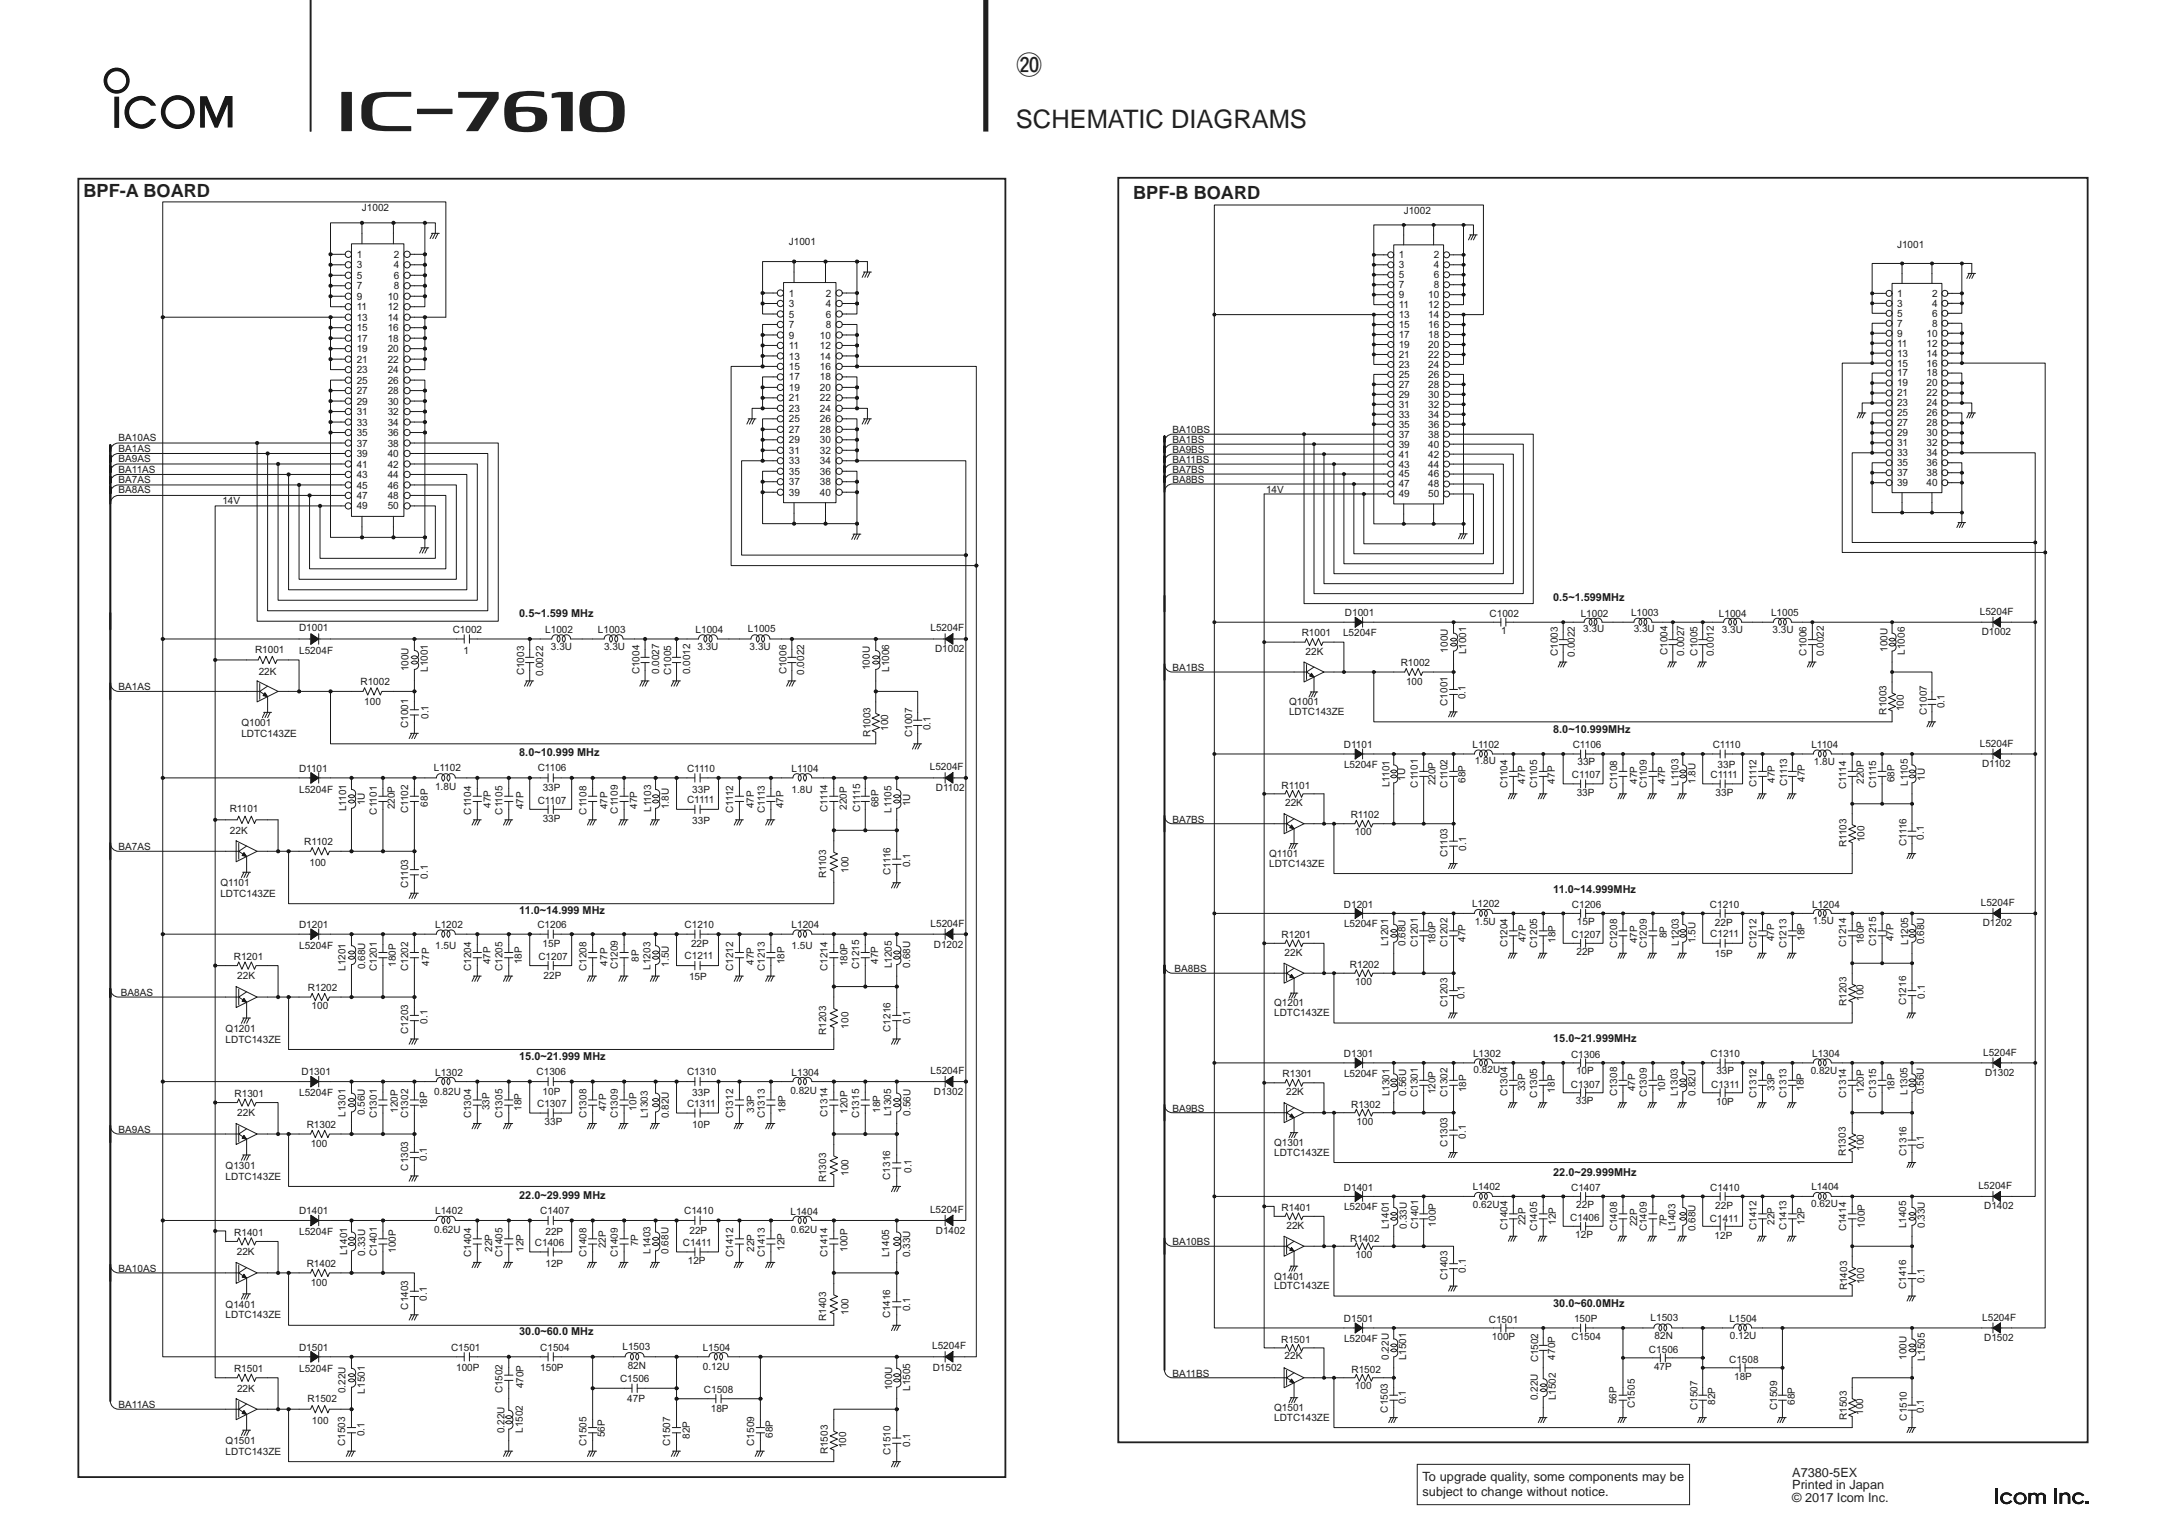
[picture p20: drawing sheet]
<svg xmlns="http://www.w3.org/2000/svg" width="420mm" height="297mm" viewBox="0 0 420 297" stroke-linecap="round" stroke-linejoin="round" font-family="sans-serif">
<defs><g id="words">
<g font-size="4.9" fill="#231f20">
<text x="197.2" y="14.3">@0</text>
<text x="197.1" y="24.8">SCHEMATIC DIAGRAMS</text>
</g>
<g font-size="3.5" fill="#231f20">
<text x="16.2" y="38.1">BPF-A BOARD</text>
<text x="219.8" y="38.6">BPF-B BOARD</text>
</g>
<g font-size="2.5" fill="#231f20">
<text x="275.9" y="287.3">To upgrade quality, some components may be</text>
<text x="347.7" y="286.5">A7380-5EX</text>
<text x="275.9" y="290.2">subject to change without notice.</text>
<text x="347.7" y="288.9">Printed in Japan</text>
<text x="347.7" y="291.4">© 2017 Icom Inc.</text>
</g>
<g font-size="2.1" fill="#221915">
<text x="100.7" y="119.7">0.5~1.599 MHz</text>
<text x="301.3" y="116.7">0.5~1.599MHz</text>
<text x="301.3" y="142.2">8.0~10.999MHz</text>
<text x="100.7" y="146.7">8.0~10.999 MHz</text>
<text x="301.3" y="173.2">11.0~14.999MHz</text>
<text x="100.7" y="177.4">11.0~14.999 MHz</text>
<text x="301.3" y="202.2">15.0~21.999MHz</text>
<text x="100.7" y="205.6">15.0~21.999 MHz</text>
<text x="100.7" y="232.5">22.0~29.999 MHz</text>
<text x="301.3" y="228.1">22.0~29.999MHz</text>
<text x="301.3" y="253.6">30.0~60.0MHz</text>
<text x="100.7" y="259">30.0~60.0 MHz</text>
</g>
<g font-size="1.9" fill="#221915">
<text x="70.2" y="41">J1002</text>
<text x="272.3" y="41.5">J1002</text>
<text x="153" y="47.5">J1001</text>
<text x="69.2" y="50">1</text>
<text x="69.2" y="52.1">3</text>
<text x="76.4" y="50">2</text>
<text x="76.4" y="52.1">4</text>
<text x="271.3" y="50.1">1</text>
<text x="271.3" y="52">3</text>
<text x="271.3" y="54">5</text>
<text x="278.1" y="50.1">2</text>
<text x="278.1" y="52">4</text>
<text x="278.1" y="54">6</text>
<text x="368" y="48">J1001</text>
<text x="69.2" y="54.1">5</text>
<text x="69.2" y="56.1">7</text>
<text x="69.2" y="58.2">9</text>
<text x="75.2" y="58.2">10</text>
<text x="76.4" y="54.1">6</text>
<text x="76.4" y="56.1">8</text>
<text x="153" y="57.5">1</text>
<text x="153" y="59.6">3</text>
<text x="160.2" y="57.5">2</text>
<text x="160.2" y="59.6">4</text>
<text x="271.3" y="55.9">7</text>
<text x="271.3" y="57.8">9</text>
<text x="271.3" y="59.8">11</text>
<text x="277" y="57.8">10</text>
<text x="277" y="59.8">12</text>
<text x="278.1" y="55.9">8</text>
<text x="368" y="57.6">1</text>
<text x="368" y="59.5">3</text>
<text x="374.8" y="57.6">2</text>
<text x="374.8" y="59.5">4</text>
<text x="69.2" y="60.2">11</text>
<text x="69.2" y="62.2">13</text>
<text x="69.2" y="64.3">15</text>
<text x="75.2" y="62.2">14</text>
<text x="75.2" y="64.3">16</text>
<text x="75.2" y="60.2">12</text>
<text x="153" y="61.6">5</text>
<text x="153" y="63.6">7</text>
<text x="153" y="65.7">9</text>
<text x="159" y="65.7">10</text>
<text x="160.2" y="61.6">6</text>
<text x="160.2" y="63.6">8</text>
<text x="271.3" y="61.7">13</text>
<text x="271.3" y="63.6">15</text>
<text x="271.3" y="65.6">17</text>
<text x="277" y="61.7">14</text>
<text x="277" y="63.6">16</text>
<text x="277" y="65.6">18</text>
<text x="368" y="61.4">5</text>
<text x="368" y="63.4">7</text>
<text x="368" y="65.3">9</text>
<text x="373.7" y="65.3">10</text>
<text x="374.8" y="61.4">6</text>
<text x="374.8" y="63.4">8</text>
<text x="69.2" y="66.3">17</text>
<text x="69.2" y="68.3">19</text>
<text x="69.2" y="70.4">21</text>
<text x="75.2" y="66.3">18</text>
<text x="75.2" y="68.3">20</text>
<text x="75.2" y="70.4">22</text>
<text x="153" y="67.7">11</text>
<text x="153" y="69.7">13</text>
<text x="153" y="71.8">15</text>
<text x="159" y="69.7">14</text>
<text x="159" y="71.8">16</text>
<text x="159" y="67.7">12</text>
<text x="271.3" y="67.5">19</text>
<text x="271.3" y="69.4">21</text>
<text x="271.3" y="71.4">23</text>
<text x="277" y="67.5">20</text>
<text x="277" y="69.4">22</text>
<text x="277" y="71.4">24</text>
<text x="368" y="67.2">11</text>
<text x="368" y="69.2">13</text>
<text x="368" y="71.1">15</text>
<text x="373.7" y="67.2">12</text>
<text x="373.7" y="69.2">14</text>
<text x="373.7" y="71.1">16</text>
<text x="69.2" y="72.4">23</text>
<text x="69.2" y="74.4">25</text>
<text x="69.2" y="76.5">27</text>
<text x="75.2" y="72.4">24</text>
<text x="75.2" y="74.4">26</text>
<text x="75.2" y="76.5">28</text>
<text x="153" y="73.8">17</text>
<text x="153" y="75.9">19</text>
<text x="153" y="77.9">21</text>
<text x="159" y="73.8">18</text>
<text x="159" y="75.9">20</text>
<text x="159" y="77.9">22</text>
<text x="271.3" y="73.3">25</text>
<text x="271.3" y="75.2">27</text>
<text x="271.3" y="77.2">29</text>
<text x="277" y="73.3">26</text>
<text x="277" y="75.2">28</text>
<text x="277" y="77.2">30</text>
<text x="368" y="73">17</text>
<text x="368" y="75">19</text>
<text x="368" y="76.9">21</text>
<text x="373.7" y="73">18</text>
<text x="373.7" y="75">20</text>
<text x="373.7" y="76.9">22</text>
<text x="69.2" y="78.5">29</text>
<text x="69.2" y="80.5">31</text>
<text x="69.2" y="82.6">33</text>
<text x="75.2" y="78.5">30</text>
<text x="75.2" y="80.5">32</text>
<text x="75.2" y="82.6">34</text>
<text x="153" y="79.9">23</text>
<text x="153" y="82">25</text>
<text x="153" y="84">27</text>
<text x="159" y="79.9">24</text>
<text x="159" y="82">26</text>
<text x="159" y="84">28</text>
<text x="271.3" y="79.1">31</text>
<text x="271.3" y="81">33</text>
<text x="271.3" y="83">35</text>
<text x="277" y="79.1">32</text>
<text x="277" y="81">34</text>
<text x="277" y="83">36</text>
<text x="368" y="78.8">23</text>
<text x="368" y="80.8">25</text>
<text x="368" y="82.7">27</text>
<text x="373.7" y="78.8">24</text>
<text x="373.7" y="80.8">26</text>
<text x="373.7" y="82.7">28</text>
<text x="23" y="89.6">BA9AS</text>
<text x="23" y="87.6">BA1AS</text>
<text x="23" y="85.6">BA10AS</text>
<text x="69.2" y="84.6">35</text>
<text x="69.2" y="86.6">37</text>
<text x="69.2" y="88.7">39</text>
<text x="75.2" y="84.6">36</text>
<text x="75.2" y="86.6">38</text>
<text x="75.2" y="88.7">40</text>
<text x="153" y="86">29</text>
<text x="153" y="88.1">31</text>
<text x="159" y="86">30</text>
<text x="159" y="88.1">32</text>
<text x="227.4" y="89.9">BA11BS</text>
<text x="227.4" y="87.9">BA9BS</text>
<text x="227.4" y="86">BA1BS</text>
<text x="227.4" y="84.1">BA10BS</text>
<text x="271.3" y="84.9">37</text>
<text x="271.3" y="86.8">39</text>
<text x="271.3" y="88.8">41</text>
<text x="277" y="84.9">38</text>
<text x="277" y="86.8">40</text>
<text x="277" y="88.8">42</text>
<text x="368" y="84.6">29</text>
<text x="368" y="86.6">31</text>
<text x="368" y="88.5">33</text>
<text x="373.7" y="84.6">30</text>
<text x="373.7" y="86.6">32</text>
<text x="373.7" y="88.5">34</text>
<text x="23" y="91.7">BA11AS</text>
<text x="23" y="95.7">BA8AS</text>
<text x="23" y="93.7">BA7AS</text>
<text x="69.2" y="90.7">41</text>
<text x="69.2" y="92.7">43</text>
<text x="69.2" y="94.8">45</text>
<text x="75.2" y="90.7">42</text>
<text x="75.2" y="92.7">44</text>
<text x="75.2" y="94.8">46</text>
<text x="153" y="90.1">33</text>
<text x="153" y="92.1">35</text>
<text x="153" y="94.2">37</text>
<text x="159" y="90.1">34</text>
<text x="159" y="92.1">36</text>
<text x="159" y="94.2">38</text>
<text x="227.4" y="93.7">BA8BS</text>
<text x="227.4" y="91.8">BA7BS</text>
<text x="245.6" y="95.7">14V</text>
<text x="271.3" y="90.7">43</text>
<text x="271.3" y="92.6">45</text>
<text x="271.3" y="94.6">47</text>
<text x="277" y="90.7">44</text>
<text x="277" y="92.6">46</text>
<text x="277" y="94.6">48</text>
<text x="368" y="90.4">35</text>
<text x="368" y="92.4">37</text>
<text x="368" y="94.3">39</text>
<text x="373.7" y="90.4">36</text>
<text x="373.7" y="92.4">38</text>
<text x="373.7" y="94.3">40</text>
<text x="43.1" y="97.7">14V</text>
<text x="69.2" y="96.8">47</text>
<text x="69.2" y="98.8">49</text>
<text x="75.2" y="96.8">48</text>
<text x="75.2" y="98.8">50</text>
<text x="153" y="96.2">39</text>
<text x="159" y="96.2">40</text>
<text x="271.3" y="96.5">49</text>
<text x="277" y="96.5">50</text>
<text x="260.9" y="119.6">D1001</text>
<text x="289" y="119.7">C1002</text>
<text x="306.6" y="119.6">L1002</text>
<text x="316.4" y="119.5">L1003</text>
<text x="333.4" y="119.6">L1004</text>
<text x="343.6" y="119.6">L1005</text>
<text x="384" y="119.3">L5204F</text>
<text x="58" y="122.4">D1001</text>
<text x="87.8" y="122.8">C1002</text>
<text x="105.8" y="122.8">L1002</text>
<text x="116" y="122.8">L1003</text>
<text x="134.9" y="122.8">L1004</text>
<text x="145.1" y="122.7">L1005</text>
<text x="180.5" y="122.5">L5204F</text>
<text x="252.5" y="123.4">R1001</text>
<text x="260.5" y="123.4">L5204F</text>
<text x="291.2" y="122.9">1</text>
<text x="307.1" y="122.7">3.3U</text>
<text x="316.9" y="122.7">3.3U</text>
<text x="334" y="122.8">3.3U</text>
<text x="343.8" y="122.8">3.3U</text>
<text x="384.4" y="123.2">D1002</text>
<text x="49.5" y="126.8">R1001</text>
<text x="50.2" y="130.9">22K</text>
<text x="58" y="126.8">L5204F</text>
<text x="79.2" y="130.2" transform="rotate(-90 79.2 130.2)">100U</text>
<text x="83" y="130.4" transform="rotate(-90 83 130.4)">L1001</text>
<text x="89.9" y="126.8">1</text>
<text x="101.7" y="131" transform="rotate(-90 101.7 131)">C1003</text>
<text x="105.3" y="131.2" transform="rotate(-90 105.3 131.2)">0.0022</text>
<text x="106.9" y="126.2">3.3U</text>
<text x="117.2" y="126">3.3U</text>
<text x="124.1" y="130.8" transform="rotate(-90 124.1 130.8)">C1004</text>
<text x="127.8" y="130.8" transform="rotate(-90 127.8 130.8)">0.0027</text>
<text x="130.2" y="130.9" transform="rotate(-90 130.2 130.9)">C1005</text>
<text x="133.9" y="130.8" transform="rotate(-90 133.9 130.8)">0.0012</text>
<text x="135.3" y="126.2">3.3U</text>
<text x="145.4" y="126.2">3.3U</text>
<text x="152.5" y="130.8" transform="rotate(-90 152.5 130.8)">C1006</text>
<text x="156" y="130.9" transform="rotate(-90 156 130.9)">0.0022</text>
<text x="168.7" y="130" transform="rotate(-90 168.7 130)">100U</text>
<text x="172.5" y="130.4" transform="rotate(-90 172.5 130.4)">L1006</text>
<text x="181.4" y="126.6">D1002</text>
<text x="227.4" y="130.2">BA1BS</text>
<text x="253.3" y="127.1">22K</text>
<text x="271.7" y="129.2">R1002</text>
<text x="280.9" y="126.6" transform="rotate(-90 280.9 126.6)">100U</text>
<text x="284.4" y="126.9" transform="rotate(-90 284.4 126.9)">L1001</text>
<text x="302.2" y="127.3" transform="rotate(-90 302.2 127.3)">C1003</text>
<text x="305.5" y="127.4" transform="rotate(-90 305.5 127.4)">0.0022</text>
<text x="323.4" y="127.1" transform="rotate(-90 323.4 127.1)">C1004</text>
<text x="326.7" y="127.2" transform="rotate(-90 326.7 127.2)">0.0027</text>
<text x="329.3" y="127.2" transform="rotate(-90 329.3 127.2)">C1005</text>
<text x="332.5" y="127.3" transform="rotate(-90 332.5 127.3)">0.0012</text>
<text x="350.4" y="127.2" transform="rotate(-90 350.4 127.2)">C1006</text>
<text x="353.8" y="127.3" transform="rotate(-90 353.8 127.3)">0.0022</text>
<text x="366.1" y="126.4" transform="rotate(-90 366.1 126.4)">100U</text>
<text x="369.5" y="127" transform="rotate(-90 369.5 127)">L1006</text>
<text x="23" y="133.8">BA1AS</text>
<text x="69.9" y="132.8">R1002</text>
<text x="70.7" y="136.8">100</text>
<text x="250.1" y="136.8">Q1001</text>
<text x="272.8" y="132.8">100</text>
<text x="280.8" y="136.9" transform="rotate(-90 280.8 136.9)">C1001</text>
<text x="284.3" y="135.7" transform="rotate(-90 284.3 135.7)">0.1</text>
<text x="377.2" y="137.4" transform="rotate(-90 377.2 137.4)">0.1</text>
<text x="46.8" y="143">LDTC143ZE</text>
<text x="46.8" y="140.9">Q1001</text>
<text x="79.2" y="141.3" transform="rotate(-90 79.2 141.3)">C1001</text>
<text x="83.1" y="139.5" transform="rotate(-90 83.1 139.5)">0.1</text>
<text x="168.8" y="142.9" transform="rotate(-90 168.8 142.9)">R1003</text>
<text x="172.3" y="141.8" transform="rotate(-90 172.3 141.8)">100</text>
<text x="177" y="143" transform="rotate(-90 177 143)">C1007</text>
<text x="180.5" y="141.7" transform="rotate(-90 180.5 141.7)">0.1</text>
<text x="250.1" y="138.8">LDTC143ZE</text>
<text x="365.9" y="138.7" transform="rotate(-90 365.9 138.7)">R1003</text>
<text x="369.3" y="138" transform="rotate(-90 369.3 138)">100</text>
<text x="373.7" y="138.7" transform="rotate(-90 373.7 138.7)">C1007</text>
<text x="58" y="149.7">D1101</text>
<text x="84.2" y="149.5">L1102</text>
<text x="104.3" y="149.6">C1106</text>
<text x="133.3" y="149.7">C1110</text>
<text x="153.6" y="149.8">L1104</text>
<text x="180.4" y="149.4">L5204F</text>
<text x="260.7" y="145.1">D1101</text>
<text x="260.7" y="149">L5204F</text>
<text x="285.6" y="145.2">L1102</text>
<text x="286.1" y="148.2">1.8U</text>
<text x="305.1" y="145.1">C1106</text>
<text x="306" y="148.5">33P</text>
<text x="332.2" y="145.1">C1110</text>
<text x="333.2" y="149">33P</text>
<text x="351.4" y="145.2">L1104</text>
<text x="351.9" y="148.5">1.8U</text>
<text x="384" y="144.9">L5204F</text>
<text x="384.5" y="148.7">D1102</text>
<text x="58" y="153.8">L5204F</text>
<text x="84.4" y="153.2">1.8U</text>
<text x="104.3" y="156">C1107</text>
<text x="105.3" y="153.4">33P</text>
<text x="133.3" y="155.8">C1111</text>
<text x="134.3" y="153.8">33P</text>
<text x="153.6" y="153.8">1.8U</text>
<text x="181.5" y="153.5">D1102</text>
<text x="248.6" y="153.1">R1101</text>
<text x="269.5" y="152.7" transform="rotate(-90 269.5 152.7)">L1101</text>
<text x="272.6" y="151.5" transform="rotate(-90 272.6 151.5)">1U</text>
<text x="275" y="152.8" transform="rotate(-90 275 152.8)">C1101</text>
<text x="278.4" y="152.4" transform="rotate(-90 278.4 152.4)">220P</text>
<text x="280.8" y="152.8" transform="rotate(-90 280.8 152.8)">C1102</text>
<text x="284.3" y="151.9" transform="rotate(-90 284.3 151.9)">68P</text>
<text x="292.4" y="152.9" transform="rotate(-90 292.4 152.9)">C1104</text>
<text x="295.8" y="152" transform="rotate(-90 295.8 152)">47P</text>
<text x="298.2" y="152.9" transform="rotate(-90 298.2 152.9)">C1105</text>
<text x="301.6" y="152" transform="rotate(-90 301.6 152)">47P</text>
<text x="304.9" y="151">C1107</text>
<text x="305.8" y="154.4">33P</text>
<text x="313.7" y="153" transform="rotate(-90 313.7 153)">C1108</text>
<text x="317.5" y="152.1" transform="rotate(-90 317.5 152.1)">47P</text>
<text x="319.5" y="153" transform="rotate(-90 319.5 153)">C1109</text>
<text x="323" y="152.1" transform="rotate(-90 323 152.1)">47P</text>
<text x="325.6" y="152.4" transform="rotate(-90 325.6 152.4)">L1103</text>
<text x="328.9" y="152.1" transform="rotate(-90 328.9 152.1)">1.8U</text>
<text x="331.8" y="151">C1111</text>
<text x="332.8" y="154.5">33P</text>
<text x="340.7" y="152.7" transform="rotate(-90 340.7 152.7)">C1112</text>
<text x="344.3" y="151.8" transform="rotate(-90 344.3 151.8)">47P</text>
<text x="346.6" y="152.5" transform="rotate(-90 346.6 152.5)">C1113</text>
<text x="350.1" y="151.7" transform="rotate(-90 350.1 151.7)">47P</text>
<text x="358.1" y="153" transform="rotate(-90 358.1 153)">C1114</text>
<text x="361.6" y="152.1" transform="rotate(-90 361.6 152.1)">220P</text>
<text x="363.9" y="152.9" transform="rotate(-90 363.9 152.9)">C1115</text>
<text x="367.5" y="151.7" transform="rotate(-90 367.5 151.7)">68P</text>
<text x="370.1" y="152.4" transform="rotate(-90 370.1 152.4)">L1105</text>
<text x="373.4" y="151.5" transform="rotate(-90 373.4 151.5)">1U</text>
<text x="44.6" y="157.6">R1101</text>
<text x="44.6" y="161.7">22K</text>
<text x="67.2" y="157.4" transform="rotate(-90 67.2 157.4)">L1101</text>
<text x="70.8" y="156.2" transform="rotate(-90 70.8 156.2)">1U</text>
<text x="73.1" y="158" transform="rotate(-90 73.1 158)">C1101</text>
<text x="76.6" y="157" transform="rotate(-90 76.6 157)">220P</text>
<text x="79.2" y="157.8" transform="rotate(-90 79.2 157.8)">C1102</text>
<text x="83" y="156.5" transform="rotate(-90 83 156.5)">68P</text>
<text x="91.4" y="158" transform="rotate(-90 91.4 158)">C1104</text>
<text x="95.2" y="156.7" transform="rotate(-90 95.2 156.7)">47P</text>
<text x="97.5" y="158" transform="rotate(-90 97.5 158)">C1105</text>
<text x="101.6" y="157" transform="rotate(-90 101.6 157)">47P</text>
<text x="105.3" y="159.5">33P</text>
<text x="113.8" y="158" transform="rotate(-90 113.8 158)">C1108</text>
<text x="117.8" y="157" transform="rotate(-90 117.8 157)">47P</text>
<text x="119.9" y="157.9" transform="rotate(-90 119.9 157.9)">C1109</text>
<text x="123.6" y="156.9" transform="rotate(-90 123.6 156.9)">47P</text>
<text x="126.3" y="157.5" transform="rotate(-90 126.3 157.5)">L1103</text>
<text x="129.8" y="157" transform="rotate(-90 129.8 157)">1.8U</text>
<text x="134.3" y="159.9">33P</text>
<text x="142.2" y="157.7" transform="rotate(-90 142.2 157.7)">C1112</text>
<text x="146.2" y="156.8" transform="rotate(-90 146.2 156.8)">47P</text>
<text x="148.3" y="157.7" transform="rotate(-90 148.3 157.7)">C1113</text>
<text x="152" y="156.8" transform="rotate(-90 152 156.8)">47P</text>
<text x="160.5" y="157.5" transform="rotate(-90 160.5 157.5)">C1114</text>
<text x="164.3" y="157.1" transform="rotate(-90 164.3 157.1)">220P</text>
<text x="166.9" y="157.5" transform="rotate(-90 166.9 157.5)">C1115</text>
<text x="170.4" y="156.6" transform="rotate(-90 170.4 156.6)">68P</text>
<text x="172.9" y="157.7" transform="rotate(-90 172.9 157.7)">L1105</text>
<text x="176.5" y="156.4" transform="rotate(-90 176.5 156.4)">1U</text>
<text x="227.4" y="159.6">BA7BS</text>
<text x="249.3" y="156.4">22K</text>
<text x="262" y="158.8">R1102</text>
<text x="23" y="165">BA7AS</text>
<text x="59" y="164">R1102</text>
<text x="246.2" y="166.3">Q1101</text>
<text x="262.8" y="162.1">100</text>
<text x="280.8" y="166.2" transform="rotate(-90 280.8 166.2)">C1103</text>
<text x="284.4" y="165" transform="rotate(-90 284.4 165)">0.1</text>
<text x="358.2" y="164.4" transform="rotate(-90 358.2 164.4)">R1103</text>
<text x="361.7" y="163.4" transform="rotate(-90 361.7 163.4)">100</text>
<text x="369.8" y="164.2" transform="rotate(-90 369.8 164.2)">C1116</text>
<text x="373.2" y="162.9" transform="rotate(-90 373.2 162.9)">0.1</text>
<text x="42.8" y="174">LDTC143ZE</text>
<text x="42.8" y="172">Q1101</text>
<text x="60" y="168">100</text>
<text x="79.2" y="172.3" transform="rotate(-90 79.2 172.3)">C1103</text>
<text x="83" y="170.5" transform="rotate(-90 83 170.5)">0.1</text>
<text x="160.3" y="170.4" transform="rotate(-90 160.3 170.4)">R1103</text>
<text x="164.6" y="169.3" transform="rotate(-90 164.6 169.3)">100</text>
<text x="172.7" y="169.8" transform="rotate(-90 172.7 169.8)">C1116</text>
<text x="176.6" y="168.3" transform="rotate(-90 176.6 168.3)">0.1</text>
<text x="246.2" y="168.2">LDTC143ZE</text>
<text x="180.5" y="179.8">L5204F</text>
<text x="260.7" y="176.1">D1201</text>
<text x="260.7" y="179.9">L5204F</text>
<text x="285.6" y="176.1">L1202</text>
<text x="286.1" y="179.4">1.5U</text>
<text x="304.9" y="176.1">C1206</text>
<text x="305.9" y="179.5">15P</text>
<text x="331.7" y="176.1">C1210</text>
<text x="332.7" y="179.7">22P</text>
<text x="351.5" y="176.1">L1204</text>
<text x="351.7" y="179.3">1.5U</text>
<text x="384.2" y="175.8">L5204F</text>
<text x="384.6" y="179.7">D1202</text>
<text x="58" y="180">D1201</text>
<text x="58" y="184.1">L5204F</text>
<text x="84.4" y="184.1">1.5U</text>
<text x="84.4" y="180.1">L1202</text>
<text x="104.2" y="180.1">C1206</text>
<text x="105.3" y="183.8">15P</text>
<text x="132.8" y="180">C1210</text>
<text x="134" y="183.8">22P</text>
<text x="153.6" y="184.1">1.5U</text>
<text x="153.6" y="180.1">L1204</text>
<text x="181.1" y="183.8">D1202</text>
<text x="248.6" y="182">R1201</text>
<text x="249.2" y="185.6">22K</text>
<text x="269.3" y="183.6" transform="rotate(-90 269.3 183.6)">L1201</text>
<text x="272.7" y="183.5" transform="rotate(-90 272.7 183.5)">0.68U</text>
<text x="275" y="183.8" transform="rotate(-90 275 183.8)">C1201</text>
<text x="278.5" y="183.2" transform="rotate(-90 278.5 183.2)">180P</text>
<text x="280.8" y="183.7" transform="rotate(-90 280.8 183.7)">C1202</text>
<text x="284.3" y="182.8" transform="rotate(-90 284.3 182.8)">47P</text>
<text x="292.4" y="183.8" transform="rotate(-90 292.4 183.8)">C1204</text>
<text x="296" y="182.8" transform="rotate(-90 296 182.8)">47P</text>
<text x="298.2" y="183.9" transform="rotate(-90 298.2 183.9)">C1205</text>
<text x="301.7" y="182.9" transform="rotate(-90 301.7 182.9)">18P</text>
<text x="304.8" y="181.9">C1207</text>
<text x="305.8" y="185.3">22P</text>
<text x="313.7" y="184" transform="rotate(-90 313.7 184)">C1208</text>
<text x="317.5" y="183" transform="rotate(-90 317.5 183)">47P</text>
<text x="319.5" y="184" transform="rotate(-90 319.5 184)">C1209</text>
<text x="323.3" y="182.1" transform="rotate(-90 323.3 182.1)">8P</text>
<text x="325.7" y="183.5" transform="rotate(-90 325.7 183.5)">L1203</text>
<text x="328.9" y="183" transform="rotate(-90 328.9 183)">1.5U</text>
<text x="331.8" y="181.9">C1211</text>
<text x="332.7" y="185.7">15P</text>
<text x="340.7" y="184" transform="rotate(-90 340.7 184)">C1212</text>
<text x="344.2" y="182.6" transform="rotate(-90 344.2 182.6)">47P</text>
<text x="346.5" y="184" transform="rotate(-90 346.5 184)">C1213</text>
<text x="350" y="182.6" transform="rotate(-90 350 182.6)">18P</text>
<text x="358.1" y="183.8" transform="rotate(-90 358.1 183.8)">C1214</text>
<text x="361.6" y="183.2" transform="rotate(-90 361.6 183.2)">180P</text>
<text x="363.9" y="183.6" transform="rotate(-90 363.9 183.6)">C1215</text>
<text x="367.3" y="182.6" transform="rotate(-90 367.3 182.6)">47P</text>
<text x="370.1" y="183.3" transform="rotate(-90 370.1 183.3)">L1205</text>
<text x="373.2" y="183.2" transform="rotate(-90 373.2 183.2)">0.68U</text>
<text x="45.4" y="186.2">R1201</text>
<text x="46" y="190">22K</text>
<text x="67" y="188.4" transform="rotate(-90 67 188.4)">L1201</text>
<text x="70.8" y="188" transform="rotate(-90 70.8 188)">0.68U</text>
<text x="73.1" y="188.4" transform="rotate(-90 73.1 188.4)">C1201</text>
<text x="76.8" y="187.6" transform="rotate(-90 76.8 187.6)">180P</text>
<text x="79.2" y="188.4" transform="rotate(-90 79.2 188.4)">C1202</text>
<text x="83.2" y="187.3" transform="rotate(-90 83.2 187.3)">47P</text>
<text x="91.4" y="188.4" transform="rotate(-90 91.4 188.4)">C1204</text>
<text x="95.1" y="187.1" transform="rotate(-90 95.1 187.1)">47P</text>
<text x="97.5" y="188.4" transform="rotate(-90 97.5 188.4)">C1205</text>
<text x="101.2" y="187.1" transform="rotate(-90 101.2 187.1)">18P</text>
<text x="104.4" y="186.3">C1207</text>
<text x="105.5" y="189.9">22P</text>
<text x="113.8" y="188.4" transform="rotate(-90 113.8 188.4)">C1208</text>
<text x="117.8" y="187.3" transform="rotate(-90 117.8 187.3)">47P</text>
<text x="119.9" y="188.1" transform="rotate(-90 119.9 188.1)">C1209</text>
<text x="123.9" y="186.6" transform="rotate(-90 123.9 186.6)">8P</text>
<text x="126.2" y="188.1" transform="rotate(-90 126.2 188.1)">L1203</text>
<text x="129.8" y="187.6" transform="rotate(-90 129.8 187.6)">1.5U</text>
<text x="132.8" y="186.1">C1211</text>
<text x="133.7" y="190.2">15P</text>
<text x="142.2" y="188.4" transform="rotate(-90 142.2 188.4)">C1212</text>
<text x="146.2" y="187.2" transform="rotate(-90 146.2 187.2)">47P</text>
<text x="148.3" y="188.4" transform="rotate(-90 148.3 188.4)">C1213</text>
<text x="152.2" y="187.1" transform="rotate(-90 152.2 187.1)">18P</text>
<text x="160.5" y="188.4" transform="rotate(-90 160.5 188.4)">C1214</text>
<text x="164.4" y="187.5" transform="rotate(-90 164.4 187.5)">180P</text>
<text x="166.6" y="188" transform="rotate(-90 166.6 188)">C1215</text>
<text x="170.3" y="187" transform="rotate(-90 170.3 187)">47P</text>
<text x="173" y="187.9" transform="rotate(-90 173 187.9)">L1205</text>
<text x="176.5" y="187.8" transform="rotate(-90 176.5 187.8)">0.68U</text>
<text x="227.8" y="188.6">BA8BS</text>
<text x="261.8" y="187.9">R1202</text>
<text x="262.9" y="191.1">100</text>
<text x="23.4" y="193.3">BA8AS</text>
<text x="59.7" y="192.2">R1202</text>
<text x="60.4" y="195.8">100</text>
<text x="247.2" y="197.2">LDTC143ZE</text>
<text x="247.2" y="195.3">Q1201</text>
<text x="280.8" y="195.4" transform="rotate(-90 280.8 195.4)">C1203</text>
<text x="284.1" y="193.8" transform="rotate(-90 284.1 193.8)">0.1</text>
<text x="358.2" y="195.2" transform="rotate(-90 358.2 195.2)">R1203</text>
<text x="361.5" y="194.2" transform="rotate(-90 361.5 194.2)">100</text>
<text x="369.7" y="195.1" transform="rotate(-90 369.7 195.1)">C1216</text>
<text x="373.4" y="193.8" transform="rotate(-90 373.4 193.8)">0.1</text>
<text x="43.8" y="202.3">LDTC143ZE</text>
<text x="43.8" y="200.2">Q1201</text>
<text x="79.2" y="200.6" transform="rotate(-90 79.2 200.6)">C1203</text>
<text x="82.9" y="198.6" transform="rotate(-90 82.9 198.6)">0.1</text>
<text x="160.3" y="200.8" transform="rotate(-90 160.3 200.8)">R1203</text>
<text x="164.6" y="199.5" transform="rotate(-90 164.6 199.5)">100</text>
<text x="172.7" y="200.2" transform="rotate(-90 172.7 200.2)">C1216</text>
<text x="176.6" y="198.7" transform="rotate(-90 176.6 198.7)">0.1</text>
<text x="58.5" y="208.6">D1301</text>
<text x="84.4" y="208.7">L1302</text>
<text x="104.1" y="208.6">C1306</text>
<text x="133.3" y="208.6">C1310</text>
<text x="153.6" y="208.7">L1304</text>
<text x="180.5" y="208.4">L5204F</text>
<text x="248.8" y="209">R1301</text>
<text x="260.7" y="205.1">D1301</text>
<text x="260.7" y="208.9">L5204F</text>
<text x="285.7" y="205.1">L1302</text>
<text x="285.8" y="208.2">0.82U</text>
<text x="304.8" y="205.2">C1306</text>
<text x="305.7" y="208.4">10P</text>
<text x="331.8" y="205.1">C1310</text>
<text x="332.9" y="208.4">33P</text>
<text x="351.2" y="208.4">0.82U</text>
<text x="351.5" y="205.1">L1304</text>
<text x="384.7" y="204.8">L5204F</text>
<text x="385.1" y="208.7">D1302</text>
<text x="45.5" y="212.7">R1301</text>
<text x="58" y="212.7">L5204F</text>
<text x="77.1" y="215.9" transform="rotate(-90 77.1 215.9)">120P</text>
<text x="82.9" y="215.2" transform="rotate(-90 82.9 215.2)">18P</text>
<text x="84.2" y="212.4">0.82U</text>
<text x="95" y="215.4" transform="rotate(-90 95 215.4)">33P</text>
<text x="101.2" y="215.6" transform="rotate(-90 101.2 215.6)">18P</text>
<text x="104.2" y="214.7">C1307</text>
<text x="105.3" y="212.5">10P</text>
<text x="117.6" y="215.6" transform="rotate(-90 117.6 215.6)">47P</text>
<text x="123.5" y="215.5" transform="rotate(-90 123.5 215.5)">10P</text>
<text x="133.3" y="214.7">C1311</text>
<text x="134.3" y="212.7">33P</text>
<text x="146.3" y="215.9" transform="rotate(-90 146.3 215.9)">33P</text>
<text x="152.4" y="215.9" transform="rotate(-90 152.4 215.9)">18P</text>
<text x="153.3" y="212.3">0.82U</text>
<text x="170.7" y="215.9" transform="rotate(-90 170.7 215.9)">18P</text>
<text x="181.1" y="212.4">D1302</text>
<text x="227.4" y="215.7">BA9BS</text>
<text x="249.5" y="212.5">22K</text>
<text x="262.1" y="214.9">R1302</text>
<text x="269.5" y="212.7" transform="rotate(-90 269.5 212.7)">L1301</text>
<text x="272.8" y="212.6" transform="rotate(-90 272.8 212.6)">0.56U</text>
<text x="275" y="212.8" transform="rotate(-90 275 212.8)">C1301</text>
<text x="278.5" y="212.3" transform="rotate(-90 278.5 212.3)">120P</text>
<text x="280.8" y="212.9" transform="rotate(-90 280.8 212.9)">C1302</text>
<text x="284.4" y="211.9" transform="rotate(-90 284.4 211.9)">18P</text>
<text x="292.4" y="212.7" transform="rotate(-90 292.4 212.7)">C1304</text>
<text x="295.8" y="211.7" transform="rotate(-90 295.8 211.7)">33P</text>
<text x="298.2" y="212.9" transform="rotate(-90 298.2 212.9)">C1305</text>
<text x="301.6" y="212" transform="rotate(-90 301.6 212)">18P</text>
<text x="304.7" y="211.1">C1307</text>
<text x="305.7" y="214.2">33P</text>
<text x="313.7" y="212.7" transform="rotate(-90 313.7 212.7)">C1308</text>
<text x="317.2" y="211.7" transform="rotate(-90 317.2 211.7)">47P</text>
<text x="319.5" y="212.9" transform="rotate(-90 319.5 212.9)">C1309</text>
<text x="323" y="211.9" transform="rotate(-90 323 211.9)">10P</text>
<text x="325.5" y="212.7" transform="rotate(-90 325.5 212.7)">L1303</text>
<text x="328.9" y="212.6" transform="rotate(-90 328.9 212.6)">0.82U</text>
<text x="331.9" y="211.1">C1311</text>
<text x="332.9" y="214.3">10P</text>
<text x="340.7" y="213" transform="rotate(-90 340.7 213)">C1312</text>
<text x="344.2" y="211.6" transform="rotate(-90 344.2 211.6)">33P</text>
<text x="346.5" y="213" transform="rotate(-90 346.5 213)">C1313</text>
<text x="349.9" y="211.7" transform="rotate(-90 349.9 211.7)">18P</text>
<text x="358.1" y="213" transform="rotate(-90 358.1 213)">C1314</text>
<text x="361.6" y="212.1" transform="rotate(-90 361.6 212.1)">120P</text>
<text x="363.9" y="213" transform="rotate(-90 363.9 213)">C1315</text>
<text x="367.5" y="211.7" transform="rotate(-90 367.5 211.7)">18P</text>
<text x="370" y="212.4" transform="rotate(-90 370 212.4)">L1305</text>
<text x="373.2" y="212.3" transform="rotate(-90 373.2 212.3)">0.56U</text>
<text x="23" y="219.8">BA9AS</text>
<text x="46" y="216.6">22K</text>
<text x="59.5" y="218.8">R1302</text>
<text x="67" y="216.7" transform="rotate(-90 67 216.7)">L1301</text>
<text x="70.8" y="216.3" transform="rotate(-90 70.8 216.3)">0.56U</text>
<text x="73.1" y="217" transform="rotate(-90 73.1 217)">C1301</text>
<text x="79.2" y="217" transform="rotate(-90 79.2 217)">C1302</text>
<text x="91.4" y="217" transform="rotate(-90 91.4 217)">C1304</text>
<text x="97.5" y="217" transform="rotate(-90 97.5 217)">C1305</text>
<text x="105.7" y="218.3">33P</text>
<text x="113.8" y="217" transform="rotate(-90 113.8 217)">C1308</text>
<text x="119.9" y="217" transform="rotate(-90 119.9 217)">C1309</text>
<text x="125.7" y="217" transform="rotate(-90 125.7 217)">L1303</text>
<text x="129.8" y="217" transform="rotate(-90 129.8 217)">0.82U</text>
<text x="134.3" y="218.8">10P</text>
<text x="142.2" y="217" transform="rotate(-90 142.2 217)">C1312</text>
<text x="148.3" y="217" transform="rotate(-90 148.3 217)">C1313</text>
<text x="160.5" y="216.7" transform="rotate(-90 160.5 216.7)">C1314</text>
<text x="164.4" y="216.1" transform="rotate(-90 164.4 216.1)">120P</text>
<text x="166.6" y="217" transform="rotate(-90 166.6 217)">C1315</text>
<text x="172.9" y="216.6" transform="rotate(-90 172.9 216.6)">L1305</text>
<text x="176.6" y="216.5" transform="rotate(-90 176.6 216.5)">0.56U</text>
<text x="263.1" y="218.3">100</text>
<text x="284.3" y="220.9" transform="rotate(-90 284.3 220.9)">0.1</text>
<text x="43.8" y="226.8">Q1301</text>
<text x="60.3" y="222.6">100</text>
<text x="79.2" y="227.1" transform="rotate(-90 79.2 227.1)">C1303</text>
<text x="82.8" y="225.3" transform="rotate(-90 82.8 225.3)">0.1</text>
<text x="176.8" y="227.6" transform="rotate(-90 176.8 227.6)">0.1</text>
<text x="247.2" y="224.3">LDTC143ZE</text>
<text x="247.2" y="222.3">Q1301</text>
<text x="280.8" y="222.5" transform="rotate(-90 280.8 222.5)">C1303</text>
<text x="358.1" y="224.4" transform="rotate(-90 358.1 224.4)">R1303</text>
<text x="361.6" y="223.3" transform="rotate(-90 361.6 223.3)">100</text>
<text x="369.8" y="224.2" transform="rotate(-90 369.8 224.2)">C1316</text>
<text x="373.2" y="223" transform="rotate(-90 373.2 223)">0.1</text>
<text x="43.8" y="228.8">LDTC143ZE</text>
<text x="160.3" y="229.4" transform="rotate(-90 160.3 229.4)">R1303</text>
<text x="164.6" y="228.2" transform="rotate(-90 164.6 228.2)">100</text>
<text x="172.7" y="228.9" transform="rotate(-90 172.7 228.9)">C1316</text>
<text x="260.7" y="231">D1401</text>
<text x="285.7" y="231">L1402</text>
<text x="304.8" y="231">C1407</text>
<text x="331.7" y="231.1">C1410</text>
<text x="351.4" y="231">L1404</text>
<text x="383.8" y="230.7">L5204F</text>
<text x="45.4" y="239.8">R1401</text>
<text x="58" y="235.6">D1401</text>
<text x="58" y="239.7">L5204F</text>
<text x="84.2" y="239.2">0.62U</text>
<text x="84.4" y="235.6">L1402</text>
<text x="104.8" y="235.6">C1407</text>
<text x="105.8" y="239.7">22P</text>
<text x="132.7" y="235.6">C1410</text>
<text x="133.7" y="239.3">22P</text>
<text x="153.3" y="235.6">L1404</text>
<text x="153.4" y="239.2">0.62U</text>
<text x="180.4" y="235.4">L5204F</text>
<text x="181.5" y="239.4">D1402</text>
<text x="248.6" y="234.9">R1401</text>
<text x="249.6" y="238.4">22K</text>
<text x="260.7" y="234.8">L5204F</text>
<text x="269.4" y="238.5" transform="rotate(-90 269.4 238.5)">L1401</text>
<text x="272.9" y="238.4" transform="rotate(-90 272.9 238.4)">0.33U</text>
<text x="275.1" y="238.5" transform="rotate(-90 275.1 238.5)">C1401</text>
<text x="278.5" y="238" transform="rotate(-90 278.5 238)">100P</text>
<text x="285.7" y="234.3">0.62U</text>
<text x="292.4" y="238.7" transform="rotate(-90 292.4 238.7)">C1404</text>
<text x="295.9" y="237.7" transform="rotate(-90 295.9 237.7)">22P</text>
<text x="298.2" y="238.9" transform="rotate(-90 298.2 238.9)">C1405</text>
<text x="301.8" y="237.6" transform="rotate(-90 301.8 237.6)">12P</text>
<text x="304.6" y="237">C1406</text>
<text x="305.8" y="234.4">22P</text>
<text x="313.7" y="238.9" transform="rotate(-90 313.7 238.9)">C1408</text>
<text x="317.5" y="237.9" transform="rotate(-90 317.5 237.9)">22P</text>
<text x="319.5" y="238.9" transform="rotate(-90 319.5 238.9)">C1409</text>
<text x="323.3" y="237.9" transform="rotate(-90 323.3 237.9)">7P</text>
<text x="325" y="238.9" transform="rotate(-90 325 238.9)">L1403</text>
<text x="328.9" y="238.9" transform="rotate(-90 328.9 238.9)">0.68U</text>
<text x="331.7" y="237">C1411</text>
<text x="332.7" y="234.5">22P</text>
<text x="340.7" y="238.6" transform="rotate(-90 340.7 238.6)">C1412</text>
<text x="344.2" y="237.7" transform="rotate(-90 344.2 237.7)">22P</text>
<text x="346.5" y="238.6" transform="rotate(-90 346.5 238.6)">C1413</text>
<text x="350" y="237.6" transform="rotate(-90 350 237.6)">12P</text>
<text x="351.3" y="234.2">0.62U</text>
<text x="358.1" y="238.9" transform="rotate(-90 358.1 238.9)">C1414</text>
<text x="361.7" y="238.2" transform="rotate(-90 361.7 238.2)">100P</text>
<text x="369.7" y="238.3" transform="rotate(-90 369.7 238.3)">L1405</text>
<text x="373.4" y="238.2" transform="rotate(-90 373.4 238.2)">0.33U</text>
<text x="384.9" y="234.6">D1402</text>
<text x="45.9" y="243.5">22K</text>
<text x="59.5" y="245.8">R1402</text>
<text x="67.3" y="243.5" transform="rotate(-90 67.3 243.5)">L1401</text>
<text x="70.8" y="243.6" transform="rotate(-90 70.8 243.6)">0.33U</text>
<text x="73.1" y="243.7" transform="rotate(-90 73.1 243.7)">C1401</text>
<text x="76.8" y="243.1" transform="rotate(-90 76.8 243.1)">100P</text>
<text x="91.4" y="243.9" transform="rotate(-90 91.4 243.9)">C1404</text>
<text x="95.5" y="242.9" transform="rotate(-90 95.5 242.9)">22P</text>
<text x="97.5" y="243.9" transform="rotate(-90 97.5 243.9)">C1405</text>
<text x="101.6" y="242.9" transform="rotate(-90 101.6 242.9)">12P</text>
<text x="103.8" y="241.7">C1406</text>
<text x="105.8" y="245.8">12P</text>
<text x="113.8" y="243.9" transform="rotate(-90 113.8 243.9)">C1408</text>
<text x="117.5" y="242.2" transform="rotate(-90 117.5 242.2)">22P</text>
<text x="119.9" y="243.9" transform="rotate(-90 119.9 243.9)">C1409</text>
<text x="123.8" y="241.8" transform="rotate(-90 123.8 241.8)">7P</text>
<text x="126.2" y="243.3" transform="rotate(-90 126.2 243.3)">L1403</text>
<text x="129.7" y="243.3" transform="rotate(-90 129.7 243.3)">0.68U</text>
<text x="132.5" y="241.7">C1411</text>
<text x="133.4" y="245.3">12P</text>
<text x="142.2" y="243.9" transform="rotate(-90 142.2 243.9)">C1412</text>
<text x="146.3" y="242.9" transform="rotate(-90 146.3 242.9)">22P</text>
<text x="148.3" y="243.9" transform="rotate(-90 148.3 243.9)">C1413</text>
<text x="152.2" y="242.7" transform="rotate(-90 152.2 242.7)">12P</text>
<text x="160.5" y="243.9" transform="rotate(-90 160.5 243.9)">C1414</text>
<text x="164.4" y="242.9" transform="rotate(-90 164.4 242.9)">100P</text>
<text x="172.5" y="243.9" transform="rotate(-90 172.5 243.9)">L1405</text>
<text x="176.5" y="243.9" transform="rotate(-90 176.5 243.9)">0.33U</text>
<text x="227.4" y="241.6">BA10BS</text>
<text x="261.9" y="240.9">R1402</text>
<text x="262.9" y="244.1">100</text>
<text x="305.6" y="240.2">12P</text>
<text x="332.6" y="240.3">12P</text>
<text x="23" y="246.8">BA10AS</text>
<text x="60.3" y="249.6">100</text>
<text x="247.2" y="250.2">LDTC143ZE</text>
<text x="247.2" y="248.3">Q1401</text>
<text x="280.8" y="248.4" transform="rotate(-90 280.8 248.4)">C1403</text>
<text x="284.3" y="246.9" transform="rotate(-90 284.3 246.9)">0.1</text>
<text x="358.3" y="250.4" transform="rotate(-90 358.3 250.4)">R1403</text>
<text x="361.6" y="249.2" transform="rotate(-90 361.6 249.2)">100</text>
<text x="369.7" y="250.1" transform="rotate(-90 369.7 250.1)">C1416</text>
<text x="373.3" y="248.9" transform="rotate(-90 373.3 248.9)">0.1</text>
<text x="43.8" y="255.8">LDTC143ZE</text>
<text x="43.8" y="253.8">Q1401</text>
<text x="79.2" y="254.1" transform="rotate(-90 79.2 254.1)">C1403</text>
<text x="82.8" y="252.4" transform="rotate(-90 82.8 252.4)">0.1</text>
<text x="160.3" y="256.3" transform="rotate(-90 160.3 256.3)">R1403</text>
<text x="164.6" y="255.1" transform="rotate(-90 164.6 255.1)">100</text>
<text x="172.7" y="255.8" transform="rotate(-90 172.7 255.8)">C1416</text>
<text x="176.6" y="254.4" transform="rotate(-90 176.6 254.4)">0.1</text>
<text x="260.7" y="256.5">D1501</text>
<text x="288.8" y="256.7">C1501</text>
<text x="305.3" y="256.5">150P</text>
<text x="320.2" y="256.3">L1503</text>
<text x="335.5" y="256.5">L1504</text>
<text x="384.5" y="256.2">L5204F</text>
<text x="58" y="262">D1501</text>
<text x="87.5" y="262">C1501</text>
<text x="104.8" y="262">C1504</text>
<text x="120.8" y="262">L1503</text>
<text x="136.3" y="262">L1504</text>
<text x="180.8" y="261.7">L5204F</text>
<text x="248.5" y="260.5">R1501</text>
<text x="249.2" y="263.7">22K</text>
<text x="260.7" y="260.4">L5204F</text>
<text x="269.4" y="263.8" transform="rotate(-90 269.4 263.8)">0.22U</text>
<text x="272.8" y="263.9" transform="rotate(-90 272.8 263.9)">L1501</text>
<text x="289.4" y="259.9">100P</text>
<text x="301.6" y="263.8" transform="rotate(-90 301.6 263.8)">470P</text>
<text x="304.8" y="260">C1504</text>
<text x="319.9" y="262.4">C1506</text>
<text x="320.9" y="259.8">82N</text>
<text x="335.6" y="259.8">0.12U</text>
<text x="369.8" y="263.8" transform="rotate(-90 369.8 263.8)">100U</text>
<text x="373.3" y="264" transform="rotate(-90 373.3 264)">L1505</text>
<text x="384.9" y="260.1">D1502</text>
<text x="45.4" y="266.1">R1501</text>
<text x="46" y="270">22K</text>
<text x="58" y="266.1">L5204F</text>
<text x="88.5" y="265.9">100P</text>
<text x="101.6" y="269.3" transform="rotate(-90 101.6 269.3)">470P</text>
<text x="104.8" y="266">150P</text>
<text x="120.3" y="268.1">C1506</text>
<text x="121.8" y="265.6">82N</text>
<text x="136.3" y="265.8">0.12U</text>
<text x="173" y="269.7" transform="rotate(-90 173 269.7)">100U</text>
<text x="176.5" y="269.9" transform="rotate(-90 176.5 269.9)">L1505</text>
<text x="180.9" y="266">D1502</text>
<text x="227.4" y="267.1">BA11BS</text>
<text x="262.2" y="266.4">R1502</text>
<text x="262.8" y="269.4">100</text>
<text x="298.4" y="264.3" transform="rotate(-90 298.4 264.3)">C1502</text>
<text x="320.8" y="265.8">47P</text>
<text x="335.4" y="264.5">C1508</text>
<text x="336.4" y="267.7">18P</text>
<text x="23" y="273.2">BA11AS</text>
<text x="59.7" y="271.9">R1502</text>
<text x="67" y="270.3" transform="rotate(-90 67 270.3)">0.22U</text>
<text x="70.8" y="270.4" transform="rotate(-90 70.8 270.4)">L1501</text>
<text x="97.5" y="270.4" transform="rotate(-90 97.5 270.4)">C1502</text>
<text x="121.7" y="272">47P</text>
<text x="136.5" y="270.3">C1508</text>
<text x="137.9" y="274">18P</text>
<text x="247.2" y="275.7">LDTC143ZE</text>
<text x="247.2" y="273.8">Q1501</text>
<text x="269.2" y="274.1" transform="rotate(-90 269.2 274.1)">C1503</text>
<text x="272.7" y="272.4" transform="rotate(-90 272.7 272.4)">0.1</text>
<text x="298.3" y="271.7" transform="rotate(-90 298.3 271.7)">0.22U</text>
<text x="301.8" y="271.7" transform="rotate(-90 301.8 271.7)">L1502</text>
<text x="313.6" y="272.5" transform="rotate(-90 313.6 272.5)">56P</text>
<text x="317.2" y="273.2" transform="rotate(-90 317.2 273.2)">C1505</text>
<text x="329.3" y="273.5" transform="rotate(-90 329.3 273.5)">C1507</text>
<text x="332.7" y="272.6" transform="rotate(-90 332.7 272.6)">82P</text>
<text x="344.7" y="273.5" transform="rotate(-90 344.7 273.5)">C1509</text>
<text x="348.1" y="272.6" transform="rotate(-90 348.1 272.6)">68P</text>
<text x="358.3" y="275.5" transform="rotate(-90 358.3 275.5)">R1503</text>
<text x="361.4" y="274.5" transform="rotate(-90 361.4 274.5)">100</text>
<text x="369.9" y="275.6" transform="rotate(-90 369.9 275.6)">C1510</text>
<text x="373.2" y="274.1" transform="rotate(-90 373.2 274.1)">0.1</text>
<text x="43.8" y="280.2">Q1501</text>
<text x="60.5" y="276.2">100</text>
<text x="67" y="280.5" transform="rotate(-90 67 280.5)">C1503</text>
<text x="70.7" y="278.7" transform="rotate(-90 70.7 278.7)">0.1</text>
<text x="97.8" y="278.1" transform="rotate(-90 97.8 278.1)">0.22U</text>
<text x="101.4" y="278" transform="rotate(-90 101.4 278)">L1502</text>
<text x="113.8" y="280.5" transform="rotate(-90 113.8 280.5)">C1505</text>
<text x="117.4" y="278.9" transform="rotate(-90 117.4 278.9)">56P</text>
<text x="130" y="280.5" transform="rotate(-90 130 280.5)">C1507</text>
<text x="133.8" y="279.1" transform="rotate(-90 133.8 279.1)">82P</text>
<text x="146.3" y="280.5" transform="rotate(-90 146.3 280.5)">C1509</text>
<text x="149.9" y="279" transform="rotate(-90 149.9 279)">68P</text>
<text x="164.1" y="281" transform="rotate(-90 164.1 281)">100</text>
<text x="176.5" y="280.7" transform="rotate(-90 176.5 280.7)">0.1</text>
<text x="43.8" y="282.2">LDTC143ZE</text>
<text x="160.6" y="282.2" transform="rotate(-90 160.6 282.2)">R1503</text>
<text x="172.7" y="282.3" transform="rotate(-90 172.7 282.3)">C1510</text>
</g>
</g></defs>
<g fill="#000">
<path d="M22.2 18.8h.9v6h-.9zM38.8 18.7h1.4l1.8 4.2 1.7-4.3h1.4v6.1h-.9v-4.5l-2 4.6h-.6l-1.9-4.5v4.5h-.9zM24.8 19.8a3.2 3.2 0 0 1 5.5 .7h-1a2.32 2.32 0 0 0-3.5-.4 2.32 2.32 0 0 0 .1 3.5 2.32 2.32 0 0 0 3.4-.5h1a3.2 3.2 0 0 1-4.6 1.4 3.2 3.2 0 0 1-.9-4.7zM387 288.8h.5v2.9h-.5zM390.8 290a1.24 1.24 0 0 1 1.8-.3 1.24 1.24 0 0 1 .2 1.8 1.24 1.24 0 0 1-1.8 .2 1.14 1.14 0 0 1-.2-1.7zM398.4 288.8h.5v2.9h-.5zM399.5 289.7h.5v.1a.95 .95 0 0 1 .9-.2 .95 .95 0 0 1 .7 .7v1.5h-.5v-1.5l-.2-.3a.63 .63 0 0 0-.9 .2v1.6h-.5zM402.3 289.9a1.38 1.38 0 0 1 2 .2l-.4 .2a.79 .79 0 0 0-1.1-.3 .79 .79 0 0 0-.3 1 .79 .79 0 0 0 1 .4l.4-.3 .4 .2a1.22 1.22 0 0 1-1.8 .3 1.22 1.22 0 0 1-.2-1.7zM404.6 291.3h.4v.5h-.4z"/>
<path d="M20.1 15.6a2.55 2.55 0 0 0 5.1 0 2.55 2.55 0 0 0-5.1 0zM20.8 15.7a1.85 1.85 0 0 1 3.7 0 1.85 1.85 0 0 1-3.7 0z"/>
<path d="M31.2 21.7a3.3 3.3 0 0 0 6.6 0 3.3 3.3 0 0 0-6.6 0zM32.1 21.8a2.4 2.4 0 0 1 4.8 0 2.4 2.4 0 0 1-4.8 0z"/>
</g>
<circle cx="391.8" cy="290.7" r=".78" fill="#fff"/>
<path d="M387.1 288.8h.5v2.9h-.5zM388.3 289.9a1.38 1.38 0 0 1 2 .2l-.4 .2a.79 .79 0 0 0-1-.3 .79 .79 0 0 0-.4 1 .79 .79 0 0 0 1 .4l.4-.3 .4 .2a1.22 1.22 0 0 1-1.8 .3 1.22 1.22 0 0 1-.2-1.7zM390.9 290a1.24 1.24 0 0 1 1.7-.3 1.24 1.24 0 0 1 .3 1.8 1.24 1.24 0 0 1-1.8 .2 1.14 1.14 0 0 1-.2-1.7zM393.5 289.7h.4v.1l.4-.1a.89 .89 0 0 1 .9 .2 .97 .97 0 0 1 1.3-.1 .97 .97 0 0 1 .3 1.2v.8h-.5v-1.5a.52 .52 0 0 0-.5-.3 .52 .52 0 0 0-.4 .4v1.4h-.5v-1.5l-.5-.3-.3 .1-.2 .2v1.5h-.4zM398.5 288.8h.5v2.9h-.5zM399.6 289.7h.4v.1a.95 .95 0 0 1 1-.2 .95 .95 0 0 1 .6 .7v1.5h-.4v-1.5l-.2-.3a.63 .63 0 0 0-.9 .2l-.1 1.6h-.4zM402.3 289.9a1.38 1.38 0 0 1 2 .2l-.4 .2a.79 .79 0 0 0-1-.3 .79 .79 0 0 0-.4 1 .79 .79 0 0 0 1.1 .4l.4-.3 .3 .2a1.22 1.22 0 0 1-1.7 .3 1.22 1.22 0 0 1-.3-1.7zM404.6 291.3h.5v.5h-.5z" fill="#000"/>
<path d="M274.9 284.1h52.8v7.8h-52.8z" fill="none" stroke="#231f20" stroke-width=".19"/>
<circle cx="391.9" cy="290.7" r=".78" fill="#fff"/>
<path d="M388.4 289.9a1.38 1.38 0 0 1 2 .2l-.4 .2a.79 .79 0 0 0-1.1-.3 .79 .79 0 0 0-.3 1 .79 .79 0 0 0 1 .4l.4-.3 .4 .2a1.22 1.22 0 0 1-1.8 .3 1.22 1.22 0 0 1-.2-1.7zM393.5 289.7h.5v.1l.3-.1a.89 .89 0 0 1 1 .2 .97 .97 0 0 1 1.2-.1 .97 .97 0 0 1 .4 1.2v.8h-.5v-1.5a.52 .52 0 0 0-.5-.3 .52 .52 0 0 0-.5 .4v1.4h-.4l-.1-1.5-.4-.3-.3 .1-.2 .2v1.5h-.5z" fill="#000"/>
<path d="M60.2 0v25.5M60.3 0v25.5" fill="none" stroke="#231f20" stroke-width=".3"/>
<path d="M191.2 0v25.5" fill="none" stroke="#231f20" stroke-width="1" stroke-linecap="butt"/>
<path d="M66.2 17.9v7.4l.1 .2h1.9l.1-.2v-7.4l-.1-.1zM80.9 21.1v.9l.1 .1h6.7l.1-.1v-.8l-.1-.1zM70.8 18.8a4.4 4.4 0 0 0-.7 3.6 2.83 2.83 0 0 0 2.9 2.9l2.7 .2h4l.1-.2v-.7l-.1-.1h-4a4.2 4.2 0 0 1-3-.7 5.1 5.1 0 0 1-.2-4 2.29 2.29 0 0 1 2.2-1h5l.1-.1v-.8l-.1-.1h-5.1a5.9 5.9 0 0 0-3.8 1zM88.9 17.9v1l.1 .1h5.5l-4.1 6.4h2.3l4-6.1v-1.4zM98.8 18.6a8.4 8.4 0 0 1 5-.9l1.7 .2 .1 .8-.1 .2a9.5 9.5 0 0 0-4.5 0 1.73 1.73 0 0 0-.8 1.9 13.1 13.1 0 0 1 5 .3 1.78 1.78 0 0 1 .9 2.2 2.41 2.41 0 0 1-2.6 2.3 7 7 0 0 1-4.8-.8 4.6 4.6 0 0 1-.9-3.8 3.4 3.4 0 0 1 1-2.4zM100.1 21.8l.1 1.8a1.09 1.09 0 0 0 .9 .9 2.62 2.62 0 0 0 2.5-.5 1.47 1.47 0 0 0-1.1-2.3zM107 18.2v.8l1-.1h.7l.1 .1 .1 6.4h2.2v-7.5l-2.7-.1zM113.1 18.6a6.9 6.9 0 0 1 5.3-.8 2.72 2.72 0 0 1 2.7 2.8l.1 .9a5.2 5.2 0 0 1-.7 3.3 7 7 0 0 1-4.7 .8 3 3 0 0 1-3.2-1.7l-.2-1.4a7 7 0 0 1 .5-3.6zM115.1 19a1.84 1.84 0 0 0-.5 1.5v2.3a1.66 1.66 0 0 0 2.2 1.9 1.67 1.67 0 0 0 2.1-1.9l.1-1.4a3 3 0 0 0-.6-2.4 3.5 3.5 0 0 0-3.3 0z" fill="#231f20"/>
<path d="M104.8 157h1.5M106.3 156.2v1.6M107.3 156.2v1.6M107.3 157h1.6" fill="none" stroke="#221915" stroke-width=".19"/>
<path d="M47.3 165.4l.5 .8-.8-.2z" fill="#221915"/>
<g fill="none" stroke="#221915" stroke-width=".19">
<path d="M73.5 155.5h1.6M73.5 154.5h1.6M74.3 153v1.5M74.3 155.5v1.5M43.8 165.2h2.5M45.8 163.1l4.1 2.1-4.1 2zM46.3 163.6v3.1M47.3 165.4l.5 .8-.8-.2zM47.8 164.1l-1.5 1.1 1.5 1M47.8 166.2v3M49.9 165.2h2M58 165.2h2.2l.4-.7 .6 1.4 .6-1.4 .6 1.4 .6-1.4 .6 1.4 .3-.7h2.2"/>
<path d="M79.6 169.7h1.6M79.6 168.7h1.6M80.4 167.2v1.5M80.4 169.7v1.6M97.9 189.4h1.6M98.2 189.4l-.5 1M98.7 189.4l-.5 1M99.2 189.4l-.5 1M120.2 185.8h1.7M120.2 184.8h1.7M121.1 183.3v1.5M121.1 185.8v1.5"/>
<path d="M148.7 185.8h1.7M148.7 184.8h1.7M149.5 183.3v1.5M149.5 185.8v1.5M173.9 181.2v2.3a.78 .78 0 0 1 .8 1.1 .78 .78 0 0 1-1.3 .1 .8 .8 0 0 1 1.1 .1 .8 .8 0 0 1 0 1.1 .8 .8 0 0 1-1.2-.1 .81 .81 0 0 1 1.4 .2 .81 .81 0 0 1-.8 1.1v2.3"/>
</g>
<path d="M47.3 193.7l.5 .8-.8-.2z" fill="#221915"/>
<g fill="none" stroke="#221915" stroke-width=".19">
<path d="M51.1 138.2h1.6M51.4 138.2l-.5 1M51.9 138.2l-.5 1M52.4 138.2l-.5 1M101.9 128.6h1.7M101.9 127.5h1.7M102.8 126v1.5M102.8 128.6v1.5M130.4 128.6h1.6M130.4 127.5h1.6M130.5 132.1h1.5M130.7 132.1l-.5 1"/>
<path d="M131.2 126v1.5M131.2 128.6v1.5M131.2 132.1l-.5 1M131.7 132.1l-.5 1M133.3 124h2.2a.78 .78 0 0 1 1.1-.8 .78 .78 0 0 1 .2 1.3 .8 .8 0 0 1 0-1.1 .8 .8 0 0 1 1.1 0 .8 .8 0 0 1-.1 1.2 .81 .81 0 0 1 .2-1.4 .81 .81 0 0 1 1.2 .8h2.2M143.4 124h2.3a.78 .78 0 0 1 1.1-.8 .78 .78 0 0 1 .1 1.3 .8 .8 0 0 1 .1-1.1 .8 .8 0 0 1 1.1 0 .8 .8 0 0 1-.1 1.2 .81 .81 0 0 1 .2-1.4 .81 .81 0 0 1 1.1 .8h2.3M152.8 132.1h1.6M153.1 132.1l-.5 1M153.6 132.1l-.5 1M154.1 132.1l-.5 1M68.2 150.9v2.3a.78 .78 0 0 1 .8 1.1 .78 .78 0 0 1-1.4 .1 .8 .8 0 0 1 1.2 0 .8 .8 0 0 1-.1 1.2 .8 .8 0 0 1-1.1-.1 .81 .81 0 0 1 1.3 .2 .81 .81 0 0 1-.7 1.1v2.3M79.6 155.5h1.6"/>
<path d="M79.6 154.5h1.6M80.4 153v1.5M80.4 155.5v1.5M82.4 150.9h2.3a.78 .78 0 0 1 1-.8 .78 .78 0 0 1 .2 1.4 .8 .8 0 0 1 0-1.2 .8 .8 0 0 1 1.2 .1 .8 .8 0 0 1-.1 1.1 .81 .81 0 0 1 .2-1.3 .81 .81 0 0 1 1.1 .7h2.3M91.8 155.5h1.6M91.8 154.5h1.6M91.8 159.1h1.6M92.1 159.1l-.5 1M92.6 153v1.5M92.6 155.5v1.5M92.6 159.1l-.5 1M93.1 159.1l-.5 1"/>
<path d="M97.9 155.5h1.6M97.9 154.5h1.6M97.9 159.1h1.6M98.2 159.1l-.5 1M98.7 153v1.5M98.7 155.5v1.5M98.7 159.1l-.5 1M99.2 159.1l-.5 1M104.8 150.9h1.5M106.3 150.1v1.6M107.3 150.1v1.6M107.3 150.9h1.6"/>
<path d="M114.1 155.5h1.7M114.1 154.5h1.7M114.2 159.1h1.5M114.5 159.1l-.6 1M115 153v1.5M115 155.5v1.5M115 159.1l-.5 1M115.5 159.1l-.5 1M120.2 155.5h1.7M120.2 154.5h1.7M120.3 159.1h1.5M120.6 159.1l-.6 1"/>
<path d="M121.1 159.1l-.5 1M121.1 153v1.5M121.1 155.5v1.5M121.6 159.1l-.5 1M126.4 159.1h1.5M126.7 159.1l-.6 1M127.2 150.9v2.3a.78 .78 0 0 1 .7 1.1 .78 .78 0 0 1-1.3 .1 .8 .8 0 0 1 1.2 0 .8 .8 0 0 1-.1 1.2 .8 .8 0 0 1-1.1-.1 .81 .81 0 0 1 1.3 .2 .81 .81 0 0 1-.7 1.1v2.3l-.5 1M127.7 159.1l-.5 1M133.3 150.9h1.5M133.3 157h1.5M134.8 150.1v1.6M134.8 156.2v1.6"/>
<path d="M135.8 150.9h1.5M135.8 150.1v1.6M135.8 156.2v1.6M135.8 157h1.5M142.6 155.5h1.6M142.6 154.5h1.6M142.7 159.1h1.5M142.9 159.1l-.5 1M143.4 153v1.5M143.4 155.5v1.5M143.4 159.1l-.5 1M143.9 159.1l-.5 1"/>
<path d="M148.7 155.5h1.7M148.7 154.5h1.7M148.8 159.1h1.5M149 159.1l-.5 1M149.5 159.1l-.5 1M149.5 153v1.5M149.5 155.5v1.5M150 159.1l-.5 1M151.6 150.9h2.2a.78 .78 0 0 1 1.1-.7 .78 .78 0 0 1 .2 1.3 .8 .8 0 0 1 0-1.2 .8 .8 0 0 1 1.1 .1 .8 .8 0 0 1-.1 1.1 .81 .81 0 0 1 .2-1.3 .81 .81 0 0 1 1.2 .7h2.2M160.9 155.5h1.7M160.9 154.5h1.7M161.7 153v1.5"/>
<path d="M161.7 155.5v1.5M167 155.5h1.7M167 154.5h1.7M167.8 153v1.5M167.8 155.5v1.5M173.9 150.9v2.3a.78 .78 0 0 1 .8 1.1 .78 .78 0 0 1-1.3 .1 .8 .8 0 0 1 1.1 0 .8 .8 0 0 1 0 1.2 .8 .8 0 0 1-1.2-.1 .81 .81 0 0 1 1.4 .2 .81 .81 0 0 1-.8 1.1v2.3M47.1 169.2h1.5M47.3 169.2l-.5 1M47.8 169.2l-.5 1M48.3 169.2l-.5 1M79.6 173.3h1.5M79.9 173.3l-.5 1"/>
<path d="M80.4 173.3l-.5 1M80.9 173.3l-.5 1M43.8 193.4h2.5M45.8 191.4l4.1 2-4.1 2.1zM46.3 191.9v3.1M47.1 197.5h1.5M47.3 193.7l.5 .8-.8-.2zM47.3 197.5l-.5 1M47.8 192.4l-1.5 1 1.5 1.1M47.8 194.5v3l-.5 1M48.3 197.5l-.5 1M49.9 193.4h2"/>
<path d="M58 193.4h2.2l.4-.7 .6 1.5 .6-1.5 .6 1.5 .6-1.5 .6 1.5 .3-.8h2.2M68.2 181.2v2.3a.78 .78 0 0 1 .8 1.1 .78 .78 0 0 1-1.4 .1 .8 .8 0 0 1 1.2 .1 .8 .8 0 0 1-.1 1.1 .8 .8 0 0 1-1.1-.1 .81 .81 0 0 1 1.3 .2 .81 .81 0 0 1-.7 1.1v2.3M73.5 185.8h1.6M73.5 184.8h1.6M74.3 183.3v1.5M74.3 185.8v1.5M79.6 198h1.6M79.6 197h1.6M79.6 185.8h1.6M79.6 184.8h1.6M80.4 195.5v1.5M80.4 198v1.5"/>
<path d="M80.4 183.3v1.5M80.4 185.8v1.5M82.4 181.2h2.3a.78 .78 0 0 1 1-.7 .78 .78 0 0 1 .2 1.3 .8 .8 0 0 1 0-1.2 .8 .8 0 0 1 1.2 .1 .8 .8 0 0 1-.1 1.2 .81 .81 0 0 1 .2-1.4 .81 .81 0 0 1 1.1 .7h2.3M91.8 185.8h1.6M91.8 184.8h1.6M91.8 189.4h1.6M92.1 189.4l-.5 1M92.6 183.3v1.5M92.6 185.8v1.5M92.6 189.4l-.5 1M93.1 189.4l-.5 1M97.9 185.8h1.6"/>
<path d="M97.9 184.8h1.6M98.7 183.3v1.5M98.7 185.8v1.5M104.8 181.2h1.5M104.8 187.3h1.5M106.3 180.4v1.7M106.3 186.5v1.7M107.3 181.2h1.6M107.3 180.4v1.7M107.3 186.5v1.7M107.3 187.3h1.6M114.1 185.8h1.7"/>
<path d="M114.1 184.8h1.7M114.2 189.4h1.5M114.5 189.4l-.6 1M115 189.4l-.5 1M115 183.3v1.5M115 185.8v1.5M115.5 189.4l-.5 1M120.3 189.4h1.5M120.6 189.4l-.6 1M121.1 189.4l-.5 1M121.6 189.4l-.5 1M126.4 189.4h1.5"/>
<path d="M126.7 189.4l-.6 1M127.2 181.2v2.3a.78 .78 0 0 1 .7 1.1 .78 .78 0 0 1-1.3 .1 .8 .8 0 0 1 1.2 .1 .8 .8 0 0 1-.1 1.1 .8 .8 0 0 1-1.1-.1 .81 .81 0 0 1 1.3 .2 .81 .81 0 0 1-.7 1.1v2.3l-.5 1M127.7 189.4l-.5 1M133.3 187.3h1.5M133.3 181.2h1.5M134.8 180.4v1.7M134.8 186.5v1.7M135.8 186.5v1.7M135.8 187.3h1.5M135.8 181.2h1.5M135.8 180.4v1.7M142.6 185.8h1.6"/>
<path d="M142.6 184.8h1.6M142.7 189.4h1.5M142.9 189.4l-.5 1M143.4 183.3v1.5M143.4 185.8v1.5M143.4 189.4l-.5 1M143.9 189.4l-.5 1M148.8 189.4h1.5M149 189.4l-.5 1M149.5 189.4l-.5 1M150 189.4l-.5 1M151.6 181.2h2.2a.78 .78 0 0 1 1.1-.7 .78 .78 0 0 1 .2 1.3 .8 .8 0 0 1 0-1.2 .8 .8 0 0 1 1.1 .1 .8 .8 0 0 1-.1 1.2 .81 .81 0 0 1 .2-1.4 .81 .81 0 0 1 1.2 .7h2.2"/>
<path d="M160.9 185.8h1.7M160.9 184.8h1.7M161.7 183.3v1.5M161.7 185.8v1.5M167 185.8h1.7M167 184.8h1.7M167.8 183.3v1.5M167.8 185.8v1.5M79.6 201.6h1.5M79.9 201.6l-.5 1M80.4 201.6l-.5 1M80.9 201.6l-.5 1"/>
<path d="M173.2 201.6h1.5M173.4 201.6l-.5 1M173.9 201.6l-.5 1M174.5 201.6l-.6 1"/>
</g>
<path d="M51.4 134.4l.5 .8-.9-.2z" fill="#221915"/>
<g fill="none" stroke="#221915" stroke-width=".19">
<path d="M47.8 134.1h2.6M47.8 128h2.3l.3-.7 .6 1.5 .6-1.5 .6 1.5 .6-1.5 .6 1.5 .3-.8h2.3M49.9 132.1l4 2-4 2.1zM50.4 132.6v3.1M51.4 134.4l.5 .8-.9-.2zM51.9 133.1l-1.5 1 1.5 1.1M51.9 135.2v3M53.9 134.1h2.1M88.5 124h1.5M90 123.2v1.6M91.1 124h1.5M91.1 123.2v1.6"/>
<path d="M102 132.1h1.5M102.2 132.1l-.5 1M102.8 132.1l-.6 1M103.3 132.1l-.5 1M104.8 124h2.2a.78 .78 0 0 1 1.1-.8 .78 .78 0 0 1 .2 1.3 .8 .8 0 0 1 0-1.1 .8 .8 0 0 1 1.2 0 .8 .8 0 0 1-.1 1.2 .81 .81 0 0 1 .1-1.4 .81 .81 0 0 1 1.2 .8h2.2M115 124h2.2a.78 .78 0 0 1 1.1-.8 .78 .78 0 0 1 .2 1.3 .8 .8 0 0 1 0-1.1 .8 .8 0 0 1 1.1 0 .8 .8 0 0 1-.1 1.2 .81 .81 0 0 1 .2-1.4 .81 .81 0 0 1 1.2 .8h2.2M124.3 128.6h1.6M124.3 127.5h1.6M124.4 132.1h1.5M124.6 132.1l-.5 1M125.1 132.1l-.5 1M125.1 126v1.5"/>
<path d="M125.1 128.6v1.5M125.6 132.1l-.5 1M152.8 128.6h1.6M152.8 127.5h1.6M153.6 126v1.5M153.6 128.6v1.5M43.8 159.1h2.2l.3-.8 .6 1.5 .6-1.5 .6 1.5 .7-1.5 .6 1.5 .3-.7h2.2M173.2 171.3h1.5M173.4 171.3l-.5 1M173.9 171.3l-.5 1M174.5 171.3l-.6 1M43.8 187.3h2.2l.3-.7 .6 1.5 .6-1.5 .6 1.5 .7-1.5 .6 1.5 .3-.8h2.2"/>
<path d="M79.6 214.4h1.6M79.6 213.4h1.6M80.4 211.9v1.5M80.4 214.4v1.5M104.8 215.9h1.5M106.3 215.1v1.7M107.3 215.1v1.7M107.3 215.9h1.6M114.2 218h1.5M114.5 218l-.6 1M115 218l-.5 1M115.5 218l-.5 1"/>
<path d="M120.2 214.4h1.7M120.2 213.4h1.7M121.1 211.9v1.5M121.1 214.4v1.5M133.3 209.8h1.5M134.8 209v1.7M135.8 209v1.7M135.8 209.8h1.5M160.9 214.4h1.7M160.9 213.4h1.7M161.7 211.9v1.5M161.7 214.4v1.5"/>
<path d="M173.9 209.8v2.3a.78 .78 0 0 1 .8 1.1 .78 .78 0 0 1-1.3 .1 .8 .8 0 0 1 1.1 .1 .8 .8 0 0 1 0 1.1 .8 .8 0 0 1-1.2-.1 .81 .81 0 0 1 1.4 .2 .81 .81 0 0 1-.8 1.1v2.3M58 220h2.2l.4-.7 .6 1.4 .6-1.4 .6 1.4 .6-1.4 .6 1.4 .3-.7h2.2M68.2 236.8v2.2a.78 .78 0 0 1 .8 1.1 .78 .78 0 0 1-1.4 .2 .8 .8 0 0 1 1.2 0 .8 .8 0 0 1-.1 1.2 .8 .8 0 0 1-1.1-.1 .81 .81 0 0 1 1.3 .1 .81 .81 0 0 1-.7 1.2v2.2M79.6 224.6h1.6M79.6 223.6h1.6M80.4 222.1v1.5M80.4 224.6v1.5M127.2 236.8v2.2a.78 .78 0 0 1 .7 1.1 .78 .78 0 0 1-1.3 .2 .8 .8 0 0 1 1.2 0 .8 .8 0 0 1-.1 1.2 .8 .8 0 0 1-1.1-.1 .81 .81 0 0 1 1.3 .1 .81 .81 0 0 1-.7 1.2v2.2l-.5 1M173.9 236.8v2.2a.78 .78 0 0 1 .8 1.1 .78 .78 0 0 1-1.3 .2 .8 .8 0 0 1 1.1 0 .8 .8 0 0 1 0 1.2 .8 .8 0 0 1-1.2-.1 .81 .81 0 0 1 1.4 .1 .81 .81 0 0 1-.8 1.2v2.2M114.2 244.9h1.5M114.5 244.9l-.6 1M115 244.9l-.5 1"/>
<path d="M115.5 244.9l-.5 1M126.4 244.9h1.5M126.7 244.9l-.6 1M127.7 244.9l-.5 1"/>
</g>
<path d="M47.3 273.7l.5 .7-.8-.2z" fill="#221915"/>
<g fill="none" stroke="#221915" stroke-width=".19">
<path d="M82.4 209.8h2.3a.78 .78 0 0 1 1-.7 .78 .78 0 0 1 .2 1.3 .8 .8 0 0 1 0-1.2 .8 .8 0 0 1 1.2 .1 .8 .8 0 0 1-.1 1.2 .81 .81 0 0 1 .2-1.4 .81 .81 0 0 1 1.1 .7h2.3M91.8 213.4h1.6M91.8 214.4h1.6M91.8 218h1.6M92.1 218l-.5 1M92.6 211.9v1.5M92.6 214.4v1.5M92.6 218l-.5 1M93.1 218l-.5 1M97.9 213.4h1.6M97.9 214.4h1.6M98.7 211.9v1.5"/>
<path d="M98.7 214.4v1.5M114.1 213.4h1.7M114.1 214.4h1.7M115 211.9v1.5M115 214.4v1.5M120.3 218h1.5M120.6 218l-.6 1M121.1 218l-.5 1M121.6 218l-.5 1M126.4 218h1.5M126.7 218l-.6 1M127.2 209.8v2.3a.78 .78 0 0 1 .7 1.1 .78 .78 0 0 1-1.3 .1 .8 .8 0 0 1 1.2 .1 .8 .8 0 0 1-.1 1.1 .8 .8 0 0 1-1.1-.1 .81 .81 0 0 1 1.3 .2 .81 .81 0 0 1-.7 1.1v2.3l-.5 1"/>
<path d="M127.7 218l-.5 1M133.3 215.9h1.5M134.8 215.1v1.7M135.8 215.1v1.7M135.8 215.9h1.5M142.7 218h1.5M142.9 218l-.5 1M143.4 218l-.5 1M143.9 218l-.5 1M148.7 213.4h1.7M148.7 214.4h1.7M149.5 211.9v1.5"/>
<path d="M149.5 214.4v1.5M151.6 209.8h2.2a.78 .78 0 0 1 1.1-.7 .78 .78 0 0 1 .2 1.3 .8 .8 0 0 1 0-1.2 .8 .8 0 0 1 1.1 .1 .8 .8 0 0 1-.1 1.2 .81 .81 0 0 1 .2-1.4 .81 .81 0 0 1 1.2 .7h2.2M167 213.4h1.7M167 214.4h1.7M167.8 211.9v1.5M167.8 214.4v1.5M47.1 224.1h1.5M47.3 224.1l-.5 1M47.8 224.1l-.5 1M48.3 224.1l-.5 1M79.6 228.2h1.5M79.9 228.2l-.5 1"/>
<path d="M80.4 228.2l-.5 1M80.9 228.2l-.5 1M104.8 236.8h1.5M106.3 236v1.6M107.3 236.8h1.6M107.3 236v1.6M133.3 236.8h1.5M134.8 236v1.6M135.8 236v1.6M135.8 236.8h1.5M143.4 238.8v1.6M149.5 238.8v1.6"/>
<path d="M161.7 238.8v1.6M173.2 230.2h1.5M173.4 230.2l-.5 1M173.9 230.2l-.5 1M174.5 230.2l-.6 1M47.1 251h1.5M47.3 251l-.5 1M47.8 251l-.5 1M48.3 251l-.5 1M79.6 255.1h1.5M79.9 255.1l-.5 1M80.4 255.1l-.5 1"/>
<path d="M80.9 255.1l-.5 1M97.9 244.9h1.6M98.2 244.9l-.5 1M98.7 244.9l-.5 1M99.2 244.9l-.5 1M104.8 242.9h1.5M106.3 242.1v1.6M107.3 242.9h1.6M107.3 242.1v1.6M120.3 244.9h1.5M120.6 244.9l-.6 1M121.1 244.9l-.5 1"/>
<path d="M121.6 244.9l-.5 1M133.3 242.9h1.5M134.8 242.1v1.6M135.8 242.1v1.6M135.8 242.9h1.5M142.6 241.4h1.6M142.6 240.4h1.6M143.4 241.4v1.5M148.7 241.4h1.7M148.7 240.4h1.7M148.8 244.9h1.5M149 244.9l-.5 1"/>
<path d="M149.5 241.4v1.5M149.5 244.9l-.5 1M150 244.9l-.5 1M160.9 241.4h1.7M160.9 240.4h1.7M161.7 241.4v1.5M173.2 257.1h1.5M173.4 257.1l-.5 1.1M173.9 257.1l-.5 1.1M174.5 257.1l-.6 1.1M43.8 267.3h2.2l.3-.7 .6 1.4 .6-1.4 .6 1.4 .7-1.4 .6 1.4 .3-.7h2.2M43.8 273.4h2.5"/>
<path d="M45.8 271.4l4.1 2-4.1 2zM46.3 271.9v3M47.1 277.5h1.5M47.3 273.7l.5 .7-.8-.2zM47.3 277.5l-.5 1M47.8 272.4l-1.5 1 1.5 1M47.8 274.4v3.1l-.5 1M48.3 277.5l-.5 1M49.9 273.4h2M58 273.4h2.2l.4-.7 .6 1.4 .6-1.4 .6 1.4 .6-1.4 .6 1.4 .3-.7h2.2M67.4 278h1.6M67.4 277h1.6"/>
<path d="M68.2 275.4v1.6M68.2 278v1.5"/>
</g>
<path d="M47.3 247.2l.5 .8-.8-.2z" fill="#221915"/>
<g fill="none" stroke="#221915" stroke-width=".19">
<path d="M73.5 214.4h1.6M73.5 213.4h1.6M74.3 211.9v1.5M74.3 214.4v1.5M148.8 218h1.5M149 218l-.5 1M149.5 218l-.5 1M150 218l-.5 1M74.3 238.8v1.6M92.6 238.8v1.6M98.7 238.8v1.6M121.1 238.8v1.6"/>
<path d="M43.8 240.9h2.2l.3-.8 .6 1.5 .6-1.5 .6 1.5 .7-1.5 .6 1.5 .3-.7h2.2M43.8 247h2.5M45.8 244.9l4.1 2.1-4.1 2zM46.3 245.4v3.1M47.3 247.2l.5 .8-.8-.2zM47.8 245.9l-1.5 1.1 1.5 1M47.8 248v3M49.9 247h2M58 247h2.2l.4-.7 .6 1.4 .6-1.4 .6 1.4 .6-1.4 .6 1.4 .3-.7h2.2M73.5 241.4h1.6M73.5 240.4h1.6M74.3 241.4v1.5"/>
<path d="M79.6 251.5h1.6M79.6 250.5h1.6M80.4 249v1.5M80.4 251.5v1.6M91.8 241.4h1.6M91.8 240.4h1.6M91.8 244.9h1.6M92.1 244.9l-.5 1M92.6 241.4v1.5M92.6 244.9l-.5 1M93.1 244.9l-.5 1M97.9 241.4h1.6"/>
<path d="M97.9 240.4h1.6M98.7 241.4v1.5M120.2 241.4h1.7M120.2 240.4h1.7M121.1 241.4v1.5M173.2 283.6h1.5M173.4 283.6l-.5 1M173.9 283.6l-.5 1M174.5 283.6l-.6 1"/>
</g>
<path d="M47.3 220.3l.5 .7-.8-.2z" fill="#221915"/>
<g fill="none" stroke="#221915" stroke-width=".19">
<path d="M167.5 52.8h1.5M167.8 52.8l-.6 1M168.3 52.8l-.5 1M168.8 52.8l-.5 1M81.7 106.3h1.5M81.9 106.3l-.5 1M82.4 106.3l-.5 1M82.9 106.3l-.5 1M68.2 134.1h2.2l.3-.7 .6 1.5 .6-1.5 .7 1.5 .6-1.5 .6 1.5 .3-.8h2.2M79.6 138.7h1.6M79.6 137.7h1.6M80.4 124v2.2a.78 .78 0 0 1 .8 1.1 .78 .78 0 0 1-1.4 .2 .8 .8 0 0 1 1.2 0 .8 .8 0 0 1-.1 1.1 .8 .8 0 0 1-1.1 0 .81 .81 0 0 1 1.3 .1 .81 .81 0 0 1-.7 1.2v2.2"/>
<path d="M80.4 136.2v1.5M80.4 138.7v1.5M169.9 124v2.2a.78 .78 0 0 1 .8 1.1 .78 .78 0 0 1-1.4 .2 .8 .8 0 0 1 1.2 0 .8 .8 0 0 1-.1 1.1 .8 .8 0 0 1-1.1 0 .81 .81 0 0 1 1.3 .1 .81 .81 0 0 1-.7 1.2v2.2M169.9 136.2v2.2l.7 .3-1.4 .6 1.4 .6-1.4 .7 1.4 .6-1.4 .6 .7 .3v2.2M177.2 139.7h1.6M178 138.2v1.5M79.6 142.3h1.5M79.9 142.3l-.5 1M80.4 142.3l-.5 1M80.9 142.3l-.5 1M177.2 140.8h1.6M177.2 144.3h1.6"/>
<path d="M177.5 144.3l-.5 1M178 144.3l-.5 1M178 140.8v1.5M178.5 144.3l-.5 1M43.8 213.9h2.2l.3-.7 .6 1.4 .6-1.4 .6 1.4 .7-1.4 .6 1.4 .3-.7h2.2M45.8 218l4.1 2-4.1 2.1zM46.3 218.5v3M47.8 219l-1.5 1 1.5 1M68.2 209.8v2.3a.78 .78 0 0 1 .8 1.1 .78 .78 0 0 1-1.4 .1 .8 .8 0 0 1 1.2 .1 .8 .8 0 0 1-.1 1.1 .8 .8 0 0 1-1.1-.1 .81 .81 0 0 1 1.3 .2 .81 .81 0 0 1-.7 1.1v2.3M97.9 218h1.6M98.2 218l-.5 1M98.7 218l-.5 1"/>
<path d="M99.2 218l-.5 1M104.8 209.8h1.5M106.3 209v1.7M107.3 209v1.7M107.3 209.8h1.6M142.6 214.4h1.6M142.6 213.4h1.6M143.4 211.9v1.5M143.4 214.4v1.5M46.3 220h-2.5M47.3 220.3l.5 .7-.8-.2zM47.8 221v3.1"/>
<path d="M49.9 220h2M115 238.8v1.6M114.1 240.4h1.7M114.1 241.4h1.7M115 241.4v1.5M142.7 244.9h1.5M142.9 244.9l-.5 1M143.4 244.9l-.5 1M143.9 244.9l-.5 1M67.4 281.5h1.5M67.7 281.5l-.5 1.1M68.2 281.5l-.5 1.1"/>
<path d="M68.7 281.5l-.5 1.1"/>
</g>
<path d="M183.3 124l1.6-1v2z" fill="#221915"/>
<path d="M181.1 124h2.2M183.3 124l1.6-1v2zM183.3 123v2M184.9 124h2.3M161.7 163.1v2.3l.8 .3-1.5 .6 1.5 .6-1.5 .6 1.5 .6-1.5 .6 .7 .3v2.3M173.1 167.7h1.7M173.1 166.7h1.7M173.9 165.2v1.5M173.9 167.7v1.5" fill="none" stroke="#221915" stroke-width=".19"/>
<path d="M183.3 150.9l1.6-1v2z" fill="#221915"/>
<path d="M181.1 150.9h2.2M183.3 150.9l1.6-1v2zM183.3 149.9v2M184.9 150.9h2.3M173.1 198h1.7M173.1 197h1.7M173.9 195.5v1.5M173.9 198v1.5" fill="none" stroke="#221915" stroke-width=".19"/>
<path d="M183.3 181.2l1.6-1v2.1z" fill="#221915"/>
<path d="M161.7 193.4v2.3l.8 .3-1.5 .6 1.5 .6-1.5 .6 1.5 .6-1.5 .6 .7 .3v2.3M181.1 181.2h2.2M183.3 181.2l1.6-1v2.1zM183.3 180.2v2.1M184.9 181.2h2.3M173.1 226.6h1.7M173.1 225.6h1.7M173.9 224.1v1.5M173.9 226.6v1.6" fill="none" stroke="#221915" stroke-width=".19"/>
<path d="M183.3 209.8l1.6-1v2.1z" fill="#221915"/>
<path d="M181.1 209.8h2.2M183.3 209.8l1.6-1v2.1zM183.3 208.8v2.1M184.9 209.8h2.3" fill="none" stroke="#221915" stroke-width=".19"/>
<path d="M183.3 236.8l1.6-1v2z" fill="#221915"/>
<path d="M181.1 236.8h2.2M183.3 236.8l1.6-1v2zM183.3 235.8v2M184.9 236.8h2.3" fill="none" stroke="#221915" stroke-width=".19"/>
<path d="M183.3 263.2l1.6-1v2.1z" fill="#221915"/>
<g fill="none" stroke="#221915" stroke-width=".19">
<path d="M66.1 49.3h.9M66.1 57.5h.9M66.1 51.4h.9M66.1 55.4h.9M66.1 59.5h.9M66.1 53.4h.9M68.2 47.3h10.1v52.9h-10.1zM70.2 45.3v2M76.3 45.3v2M79.6 49.3h.8M79.6 59.5h.8M79.6 53.4h.8"/>
<path d="M79.6 57.5h.8M79.6 51.4h.8M79.6 55.4h.8M83.7 45.3h1.5M83.9 45.3l-.5 1M84.5 45.3l-.6 1M85 45.3l-.5 1M150 56.9h.8M150 58.9h.8M152 54.8h10.2v42.7h-10.2zM154 52.8v2M160.1 52.8v2"/>
<path d="M163.4 56.9h.8M163.4 58.9h.8M66.1 67.6h.9M66.1 63.6h.9M66.1 79.8h.9M66.1 65.6h.9M66.1 69.7h.9M66.1 61.5h.9M66.1 71.7h.9M66.1 73.7h.9M66.1 75.8h.9M66.1 77.8h.9"/>
<path d="M79.6 67.6h.8M79.6 79.8h.8M79.6 65.6h.8M79.6 69.7h.8M79.6 61.5h.8M79.6 71.7h.8M79.6 73.7h.8M79.6 75.8h.8M79.6 77.8h.8M79.6 63.6h.8M150 75.2h.8M150 71.1h.8"/>
<path d="M150 73.1h.8M150 77.2h.8M150 69.1h.8M150 79.2h.8M150 65h.8M150 63h.8M150 67h.8M150 60.9h.8M163.4 75.2h.8M163.4 71.1h.8M163.4 73.1h.8M163.4 77.2h.8"/>
<path d="M163.4 69.1h.8M163.4 79.2h.8M163.4 65h.8M163.4 63h.8M163.4 67h.8M163.4 60.9h.8M66.1 81.9h.9M66.1 98.2h.9M66.1 83.9h.9M66.1 96.1h.9M66.1 92.1h.9M66.1 86h.9"/>
<path d="M66.1 90h.9M66.1 94.1h.9M66.1 88h.9M79.6 98.2h.8M79.6 83.9h.8M79.6 96.1h.8M79.6 92.1h.8M79.6 86h.8M79.6 90h.8M79.6 94.1h.8M79.6 88h.8M79.6 81.9h.8"/>
<path d="M145.1 81.3h1.6M145.4 81.3l-.5 1M145.9 81.3l-.5 1M146.4 81.3l-.5 1M150 87.4h.8M150 89.4h.8M150 81.3h.8M150 83.3h.8M150 85.3h.8M150 91.4h.8M150 93.5h.8M150 95.5h.8"/>
<path d="M154 97.5v2.1M160.1 97.5v2.1M163.4 87.4h.8M163.4 89.4h.8M163.4 81.3h.8M163.4 83.3h.8M163.4 85.3h.8M163.4 91.4h.8M163.4 93.5h.8M163.4 95.5h.8M167.5 81.3h1.5M167.8 81.3l-.6 1"/>
<path d="M168.3 81.3l-.5 1M168.8 81.3l-.5 1M70.2 100.2v2M76.3 100.2v2M165.5 103.6h1.5M165.7 103.6l-.5 1.1M166.2 103.6l-.5 1.1M166.7 103.6l-.5 1.1M82.4 236.8h2.3a.78 .78 0 0 1 1-.8 .78 .78 0 0 1 .2 1.3 .8 .8 0 0 1 0-1.1 .8 .8 0 0 1 1.2 .1 .8 .8 0 0 1-.1 1.1 .81 .81 0 0 1 .2-1.4 .81 .81 0 0 1 1.1 .8h2.3M151.6 236.8h2.2a.78 .78 0 0 1 1.1-.8 .78 .78 0 0 1 .2 1.3 .8 .8 0 0 1 0-1.1 .8 .8 0 0 1 1.1 .1 .8 .8 0 0 1-.1 1.1 .81 .81 0 0 1 .2-1.4 .81 .81 0 0 1 1.2 .8h2.2M161.7 222.1v2.2l.8 .3-1.5 .6 1.5 .6-1.5 .6 1.5 .6-1.5 .6 .7 .3v2.3M161.7 249v2.2l.8 .3-1.5 .6 1.5 .7-1.5 .6 1.5 .6-1.5 .6 .7 .3v2.2"/>
<path d="M173.1 253.6h1.7M173.1 252.6h1.7M173.9 251v1.6M173.9 253.6v1.5M68.2 263.2v2.3a.78 .78 0 0 1 .8 1.1 .78 .78 0 0 1-1.4 .1 .8 .8 0 0 1 1.2 .1 .8 .8 0 0 1-.1 1.1 .8 .8 0 0 1-1.1-.1 .81 .81 0 0 1 1.3 .2 .81 .81 0 0 1-.7 1.1v2.3M88.5 263.2h1.5M90 262.4v1.7M91.1 263.2h1.5M91.1 262.4v1.7M97.9 267.8h1.6M97.9 266.8h1.6M98.7 271.4v2.2a.78 .78 0 0 1 .8 1.1 .78 .78 0 0 1-1.4 .2 .8 .8 0 0 1 1.2 0 .8 .8 0 0 1-.1 1.2 .8 .8 0 0 1-1.1-.1 .81 .81 0 0 1 1.3 .1 .81 .81 0 0 1-.7 1.2v2.2"/>
<path d="M98.7 265.3v1.5M98.7 267.8v1.5M104.8 263.2h1.5M106.3 262.4v1.7M107.3 263.2h1.6M107.3 262.4v1.7M114.1 277h1.7M114.1 278h1.7M115 275.4v1.6M115 278v1.5M119 263.2h2.3a.78 .78 0 0 1 1.1-.7 .78 .78 0 0 1 .1 1.3 .8 .8 0 0 1 0-1.2 .8 .8 0 0 1 1.2 .1 .8 .8 0 0 1-.1 1.2 .81 .81 0 0 1 .2-1.4 .81 .81 0 0 1 1.1 .7h2.3M121.1 269.3h1.5"/>
<path d="M122.6 268.5v1.7M123.6 268.5v1.7M123.6 269.3h1.5M130.4 277h1.6M130.4 278h1.6M131.2 275.4v1.6M131.2 278v1.5M135.3 263.2h2.2a.78 .78 0 0 1 1.1-.7 .78 .78 0 0 1 .2 1.3 .8 .8 0 0 1 0-1.2 .8 .8 0 0 1 1.2 .1 .8 .8 0 0 1-.1 1.2 .81 .81 0 0 1 .2-1.4 .81 .81 0 0 1 1.1 .7h2.2M137.3 271.4h1.6M138.9 270.6v1.6M139.9 270.6v1.6M139.9 271.4h1.5"/>
<path d="M146.7 277h1.6M146.7 278h1.6M147.5 275.4v1.6M147.5 278v1.5M161.7 275.4v2.3l.8 .3-1.5 .6 1.5 .6-1.5 .6 1.5 .6-1.5 .6 .7 .3v2.3M173.1 279h1.7M173.9 263.2v2.3a.78 .78 0 0 1 .8 1.1 .78 .78 0 0 1-1.3 .1 .8 .8 0 0 1 1.1 .1 .8 .8 0 0 1 0 1.1 .8 .8 0 0 1-1.2-.1 .81 .81 0 0 1 1.4 .2 .81 .81 0 0 1-.8 1.1v2.3M173.9 277.5v1.5M181.1 263.2h2.2M183.3 263.2l1.6-1v2.1zM183.3 262.2v2.1M184.9 263.2h2.3"/>
<path d="M97.9 281.5h1.6M98.2 281.5l-.5 1.1M98.7 281.5l-.5 1.1M99.2 281.5l-.5 1.1M114.2 281.5h1.5M114.5 281.5l-.6 1.1M115 281.5l-.5 1.1M115.5 281.5l-.5 1.1M130.5 281.5h1.5M130.7 281.5l-.5 1.1M131.2 281.5l-.5 1.1M131.7 281.5l-.5 1.1"/>
<path d="M146.7 281.5h1.6M147 281.5l-.5 1.1M147.5 281.5l-.5 1.1M148 281.5l-.5 1.1M173.1 280h1.7M173.9 280v1.5"/>
<circle cx="67.6" cy="55.4" r=".61"/>
<circle cx="67.6" cy="51.4" r=".61"/>
<circle cx="67.6" cy="53.4" r=".61"/>
<circle cx="67.6" cy="49.3" r=".61"/>
<circle cx="67.6" cy="59.5" r=".61"/>
<circle cx="67.6" cy="57.5" r=".61"/>
<circle cx="79" cy="51.4" r=".61"/>
<circle cx="79" cy="55.4" r=".61"/>
<circle cx="79" cy="53.4" r=".61"/>
<circle cx="79" cy="49.3" r=".61"/>
<circle cx="79" cy="59.5" r=".61"/>
<circle cx="79" cy="57.5" r=".61"/>
<circle cx="151.4" cy="56.9" r=".61"/>
<circle cx="151.4" cy="58.9" r=".61"/>
<circle cx="162.8" cy="56.9" r=".61"/>
<circle cx="162.8" cy="58.9" r=".61"/>
<circle cx="67.6" cy="69.7" r=".61"/>
<circle cx="67.6" cy="67.6" r=".61"/>
<circle cx="67.6" cy="65.6" r=".61"/>
<circle cx="67.6" cy="79.8" r=".61"/>
<circle cx="67.6" cy="63.6" r=".61"/>
<circle cx="67.6" cy="75.8" r=".61"/>
<circle cx="67.6" cy="71.7" r=".61"/>
<circle cx="67.6" cy="61.5" r=".61"/>
<circle cx="67.6" cy="73.7" r=".61"/>
<circle cx="67.6" cy="77.8" r=".61"/>
<circle cx="79" cy="69.7" r=".61"/>
<circle cx="79" cy="67.6" r=".61"/>
<circle cx="79" cy="79.8" r=".61"/>
<circle cx="79" cy="65.6" r=".61"/>
<circle cx="79" cy="75.8" r=".61"/>
<circle cx="79" cy="63.6" r=".61"/>
<circle cx="79" cy="71.7" r=".61"/>
<circle cx="79" cy="61.5" r=".61"/>
<circle cx="79" cy="73.7" r=".61"/>
<circle cx="79" cy="77.8" r=".61"/>
<circle cx="151.4" cy="67" r=".61"/>
<circle cx="151.4" cy="60.9" r=".61"/>
<circle cx="151.4" cy="77.2" r=".61"/>
<circle cx="151.4" cy="79.2" r=".61"/>
<circle cx="151.4" cy="63" r=".61"/>
<circle cx="151.4" cy="75.2" r=".61"/>
<circle cx="151.4" cy="71.1" r=".61"/>
<circle cx="151.4" cy="69.1" r=".61"/>
<circle cx="151.4" cy="65" r=".61"/>
<circle cx="151.4" cy="73.1" r=".61"/>
<circle cx="162.8" cy="67" r=".61"/>
<circle cx="162.8" cy="60.9" r=".61"/>
<circle cx="162.8" cy="77.2" r=".61"/>
<circle cx="162.8" cy="79.2" r=".61"/>
<circle cx="162.8" cy="71.1" r=".61"/>
<circle cx="162.8" cy="69.1" r=".61"/>
<circle cx="162.8" cy="63" r=".61"/>
<circle cx="162.8" cy="75.2" r=".61"/>
<circle cx="162.8" cy="65" r=".61"/>
<circle cx="162.8" cy="73.1" r=".61"/>
<circle cx="67.6" cy="83.9" r=".61"/>
<circle cx="67.6" cy="94.1" r=".61"/>
<circle cx="67.6" cy="88" r=".61"/>
<circle cx="67.6" cy="96.1" r=".61"/>
<circle cx="67.6" cy="81.9" r=".61"/>
<circle cx="67.6" cy="92.1" r=".61"/>
<circle cx="67.6" cy="98.2" r=".61"/>
<circle cx="67.6" cy="90" r=".61"/>
<circle cx="67.6" cy="86" r=".61"/>
<circle cx="79" cy="83.9" r=".61"/>
<circle cx="79" cy="88" r=".61"/>
<circle cx="79" cy="96.1" r=".61"/>
<circle cx="79" cy="94.1" r=".61"/>
<circle cx="79" cy="81.9" r=".61"/>
<circle cx="79" cy="92.1" r=".61"/>
<circle cx="79" cy="98.2" r=".61"/>
<circle cx="79" cy="90" r=".61"/>
<circle cx="79" cy="86" r=".61"/>
<circle cx="151.4" cy="91.4" r=".61"/>
<circle cx="151.4" cy="81.3" r=".61"/>
<circle cx="151.4" cy="93.5" r=".61"/>
<circle cx="151.4" cy="89.4" r=".61"/>
<circle cx="151.4" cy="83.3" r=".61"/>
<circle cx="151.4" cy="87.4" r=".61"/>
<circle cx="151.4" cy="85.3" r=".61"/>
<circle cx="151.4" cy="95.5" r=".61"/>
<circle cx="162.8" cy="91.4" r=".61"/>
<circle cx="162.8" cy="81.3" r=".61"/>
<circle cx="162.8" cy="93.5" r=".61"/>
<circle cx="162.8" cy="89.4" r=".61"/>
<circle cx="162.8" cy="83.3" r=".61"/>
<circle cx="162.8" cy="87.4" r=".61"/>
<circle cx="162.8" cy="85.3" r=".61"/>
<circle cx="162.8" cy="95.5" r=".61"/>
</g>
<path d="M60.3 262.2l1.5 1-1.5 1.1z" fill="#221915"/>
<path d="M58 263.2h2.3M60.3 262.2l1.5 1-1.5 1.1zM61.8 262.2v2.1M61.8 263.2h2.3" fill="none" stroke="#221915" stroke-width=".19"/>
<path d="M60.3 123l1.5 1-1.5 1z" fill="#221915"/>
<path d="M58 124h2.3M60.3 123l1.5 1-1.5 1zM61.8 123v2M61.8 124h2.3" fill="none" stroke="#221915" stroke-width=".19"/>
<path d="M60.3 208.8l1.5 1-1.5 1.1z" fill="#221915"/>
<path d="M58 209.8h2.3M60.3 208.8l1.5 1-1.5 1.1zM61.8 208.8v2.1M64.1 209.8h-2.3" fill="none" stroke="#221915" stroke-width=".19"/>
<path d="M60.3 149.9l1.5 1-1.5 1z" fill="#221915"/>
<path d="M58 150.9h2.3M60.3 149.9l1.5 1-1.5 1zM61.8 149.9v2M61.8 150.9h2.3" fill="none" stroke="#221915" stroke-width=".19"/>
<path d="M60.3 180.2l1.5 1-1.5 1.1z" fill="#221915"/>
<path d="M58 181.2h2.3M60.3 180.2l1.5 1-1.5 1.1zM61.8 180.2v2.1M61.8 181.2h2.3" fill="none" stroke="#221915" stroke-width=".19"/>
<path d="M60.3 235.8l1.5 1-1.5 1z" fill="#221915"/>
<g fill="none" stroke="#221915" stroke-width=".19">
<path d="M64.1 57.5v2h2M64.1 55.4h2M64.1 53.4h2M64.1 51.4h2M64.1 49.3h2M64.1 49.3v8.2M64.1 57.5h2M70.2 43.2v2.1M70.2 43.2h-6.1v6.1M70.2 43.2h12.2M76.3 43.2v2.1M80.4 57.5h2"/>
<path d="M80.4 55.4h2M80.4 53.4h2M80.4 51.4h2M80.4 49.3h2M82.4 43.2h2.1v2.1M82.4 43.2v14.3M82.4 57.5v2h-2M147.9 58.9h2.1M147.9 56.9h2.1M154 50.8v2M160.1 50.8v2M164.2 58.9h2"/>
<path d="M164.2 56.9h2M166.2 50.8h2.1v2M31.6 61.5v-22.3h54.9v22.3h-6.1M31.6 61.5h34.5M31.6 61.5v62.5M64.1 61.5v2.1M64.1 75.8v8.1M64.1 77.8h2M64.1 75.8h2M64.1 65.6h2M64.1 67.6h2M64.1 69.7h2"/>
<path d="M64.1 79.8h2M66.1 73.7h-2v2.1M66.1 63.6h-2v8.1h2M80.4 63.6h2M80.4 77.8h2M80.4 73.7h2v2.1M80.4 65.6h2M80.4 79.8h2M80.4 75.8h2M80.4 67.6h2M80.4 69.7h2M82.4 75.8v30.5"/>
<path d="M82.4 61.5v10.2h-2M147.9 69.1h2.1M147.9 75.2h2.1M147.9 71.1h-6.1v38.6h47.6M147.9 67h2.1M147.9 77.2h2.1M147.9 65v6.1M147.9 75.2v4M147.9 71.1h2.1M147.9 79.2h2.1M147.9 79.2h-2v2.1M150 60.9h-2.1v-10.1h18.3v10.1h-2"/>
<path d="M150 63h-2.1v2h2.1M150 73.1h-2.1v2.1M164.2 73.1h2v2.1M164.2 77.2h2M164.2 71.1h2M164.2 79.2h2M164.2 63h2v2h-2M164.2 67h2M164.2 69.1h2M164.2 75.2h2M166.2 79.2h2.1v2.1M166.2 65v6.1"/>
<path d="M166.2 75.2v4M166.2 71.1h23.2v38.6M49.9 86v34.5h46.8v-34.5h-16.3M49.9 86h-26.9a1.6 1.6 0 0 0-1.6 1.6M49.9 86h16.2M51.9 88v30.5h42.7v-30.5h-14.2M51.9 88h-28.9a1.6 1.6 0 0 0-1.6 1.6M51.9 88h14.2M53.9 90h-30.9a1.6 1.6 0 0 0-1.6 1.6M53.9 90v26.5h38.7v-26.5h-12.2M53.9 90h12.2M56 92.1h10.1"/>
<path d="M56 92.1v22.3h34.6v-22.3h-10.2M56 92.1h-33a1.6 1.6 0 0 0-1.6 1.6M58 94.1v18.3h30.5v-18.3h-8.1M58 94.1h8.1M58 94.1h-35a1.6 1.6 0 0 0-1.6 1.6M60 96.1h6.1M60 96.1h-37a1.6 1.6 0 0 0-1.6 1.6M60 96.1v14.3h26.5v-14.3h-6.1M62.1 98.2h-20.4v29.8M62.1 98.2v10.1h22.4v-10.1h-4.1M62.1 98.2h4M64.1 83.9v20.4h6.1"/>
<path d="M64.1 81.9h2M64.1 83.9h2M80.4 81.9h2M80.4 83.9h2M147.9 89.4h-4v18.3h43.5M147.9 93.5h2.1M147.9 95.5h2.1M147.9 83.3h2.1M147.9 95.5v6.1h6.1M147.9 83.3v4.1M147.9 93.5v2M147.9 85.3h2.1"/>
<path d="M147.9 89.4h2.1M150 91.4h-2.1v2.1M150 81.3h-2.1v2M150 87.4h-2.1v2M154 99.6v2M160.1 99.6v2M164.2 83.3h2M164.2 91.4h2v2.1M164.2 85.3h2M164.2 89.4h2M164.2 81.3h2v2M164.2 93.5h2"/>
<path d="M164.2 95.5h2M164.2 87.4h2v2M166.2 83.3v4.1M166.2 93.5v10.1M166.2 89.4h21.2v18.3M70.2 104.3h12.2M70.2 102.2v2.1M76.3 102.2v2.1M154 101.6h12.2M187.4 107.7v16.3h-.2M189.4 109.7v153.5h-2.2M21.4 132.5a1.6 1.6 0 0 0 1.6 1.6h24.8"/>
<path d="M41.7 128v59.3M41.7 128h6.1M56 134.1h8.1M56 128h2v6.1M58 124h-26.4v26.9M64.1 134.1v10.2h105.8M64.1 134.1h4.1M76.3 134.1h4.1M80.4 132.1v4.1M88.5 124h-24.4M92.6 124h10.2M102.8 130.1v2"/>
<path d="M104.8 124h-2v2M112.9 124h2.1M123.1 124h2v2M125.1 130.1v2M125.1 124h8.2M131.2 124v2M131.2 130.1v2M141.4 124h2M151.6 124h2M153.6 130.1v2M153.6 124v2M153.6 124h27.5"/>
<path d="M169.9 134.1h8.1v4.1M169.9 132.1v4.1M187.4 124v26.9M41.7 159.1h2.1M51.9 159.1h2v6.1M58 150.9h-26.4v30.3M64.1 150.9h16.3M68.2 159.1v6.1M74.3 157v8.2M74.3 150.9v2.1M80.4 157v8.2h-6.1M80.4 140.2v2.1"/>
<path d="M80.4 150.9v2.1M80.4 150.9h2M90.6 150.9h2M92.6 157v2.1M92.6 150.9h10.2M92.6 150.9v2.1M98.7 150.9v2.1M98.7 157v2.1M102.8 150.9h2M102.8 150.9v6.1h2M108.9 150.9h2M110.9 150.9v6.1h-2"/>
<path d="M110.9 150.9h20.3M115 150.9v2.1M115 157v2.1M121.1 157v2.1M121.1 150.9v2.1M131.2 150.9h2.1M131.2 150.9v6.1h2.1M137.3 150.9h2.1M139.4 150.9h12.2M139.4 150.9v6.1h-2.1M143.4 150.9v2.1M143.4 157v2.1"/>
<path d="M149.5 150.9v2.1M149.5 157v2.1M159.7 150.9h2M161.7 157v6.1M167.8 150.9v2.1M167.8 157v4.1M173.9 159.1v6.1M178 142.3v2M181.1 150.9h-19.4v2.1M187.2 150.9h.2v30.3M305.2 152.1h1.4M306.6 151.3v1.6"/>
<path d="M307.6 151.3v1.6M307.6 152.1h1.4M21.4 163.6a1.6 1.6 0 0 0 1.6 1.6h20.8M51.9 165.2h4.1M56 165.2v10.1h105.7v-4M56 165.2h2M66.1 165.2h8.2M80.4 165.2v2M80.4 171.3v2M161.7 161.1h12.2M173.9 169.2v2.1M21.4 191.8a1.6 1.6 0 0 0 1.6 1.6h20.8"/>
<path d="M31.6 181.2h26.4M31.6 181.2v55.6M43.8 187.3h-2.1v26.6M51.9 187.3h2v6.1M51.9 193.4h4.1M56 193.4v10.2h105.7v-2M56 193.4h2M64.1 181.2h18.3M66.1 193.4h8.2M68.2 189.4v4M74.3 181.2v2.1M74.3 187.3v6.1"/>
<path d="M80.4 187.3v6.1h-6.1M80.4 181.2v2.1M80.4 193.4v2.1M80.4 199.5v2.1M90.6 181.2h12.2M92.6 181.2v2.1M92.6 187.3v2.1M98.7 187.3v2.1M98.7 181.2v2.1M104.8 181.2h-2v6.1h2M108.9 181.2h2M110.9 181.2v6.1h-2"/>
<path d="M110.9 181.2h20.3M115 181.2v2.1M115 187.3v2.1M121.1 187.3v2.1M121.1 181.2v2.1M131.2 181.2h2.1M131.2 181.2v6.1h2.1M137.3 181.2h2.1M139.4 181.2h12.2M139.4 181.2v6.1h-2.1M143.4 181.2v2.1M143.4 187.3v2.1"/>
<path d="M149.5 187.3v2.1M149.5 181.2v2.1M159.7 181.2h2M161.7 181.2h19.4M161.7 181.2v2.1M161.7 187.3v6.1M161.7 191.4h12.2M167.8 187.3v4.1M167.8 181.2v2.1M173.9 189.4v6.1M173.9 199.5v2.1M187.2 181.2h.2v28.6"/>
<path d="M21.4 218.4a1.6 1.6 0 0 0 1.6 1.6h20.8M31.6 209.8h26.4M43.8 213.9h-2.1v24.9M51.9 213.9h2v6.1M64.1 209.8h16.3M68.2 218v2M74.3 209.8v2.1M74.3 215.9v4.1M80.4 209.8h2M80.4 215.9v4.1h-6.1M80.4 209.8v2.1M90.6 209.8h2"/>
<path d="M92.6 215.9v2.1M92.6 209.8h10.2M92.6 209.8v2.1M98.7 209.8v2.1M98.7 215.9v2.1M102.8 209.8h2M102.8 209.8v6.1h2M108.9 209.8h2M110.9 209.8v6.1h-2M110.9 209.8h10.2M115 209.8v2.1M115 215.9v2.1"/>
<path d="M121.1 215.9v2.1M121.1 209.8h12.2M121.1 209.8v2.1M131.2 209.8v6.1h2.1M137.3 209.8h2.1M139.4 209.8h12.2M139.4 209.8v6.1h-2.1M143.4 209.8v2.1M143.4 215.9v2.1M149.5 209.8v2.1M149.5 215.9v2.1M159.7 209.8h2"/>
<path d="M161.7 209.8h19.4M161.7 209.8v2.1M161.7 215.9v6.2M167.8 209.8v2.1M167.8 215.9v4.1M173.9 218v6.1M187.2 209.8h.2v27h-.2M31.6 236.8v26.4h26.4M31.6 236.8h28.7M51.9 220h4.1M56 220v10.2h105.7M56 220h2"/>
<path d="M60.3 235.8l1.5 1-1.5 1zM61.8 235.8v2M61.8 236.8h20.6M66.1 220h8.2M74.3 236.8v2M80.4 226.1v2.1M80.4 220v2.1M90.6 236.8h8.1M92.6 236.8v2M98.7 236.8h6.1M98.7 236.8v2M102.8 236.8v6.1h2"/>
<path d="M108.9 236.8h22.3M110.9 236.8v6.1h-2M115 236.8v2M121.1 236.8v2M131.2 236.8h2.1M131.2 236.8v6.1h2.1M137.3 236.8h12.2M139.4 236.8v6.1h-2.1M143.4 236.8v2M149.5 236.8h2.1M149.5 236.8v2M161.7 236.8v2"/>
<path d="M161.7 220h12.2M173.9 228.2v2M181.1 236.8h-21.4M21.4 245.4a1.6 1.6 0 0 0 1.6 1.6h20.8M43.8 240.9v-2.1h-2.1v28.5h2.1M51.9 240.9h2v6.1M51.9 247h2M53.9 247h4.1M56 247v10.1h105.7M66.1 247h8.2M68.2 244.9v2.1M74.3 247h6.1v2"/>
<path d="M74.3 242.9v4.1M80.4 253.1v2M92.6 242.9v2M98.7 242.9v2M115 242.9v2M121.1 242.9v2M143.4 242.9v2M149.5 242.9v2M161.7 242.9v6.1M161.7 247h12.2M173.9 244.9v6.1M173.9 255.1v2"/>
<path d="M21.4 271.8a1.6 1.6 0 0 0 1.6 1.6h20.8M51.9 267.3h2v6.1M51.9 273.4h4.1M56 273.4v10.2h105.7M56 273.4h2M64.1 263.2h24.4M66.1 273.4h2.1M68.2 271.4v4M68.2 279.5v2M92.6 263.2h12.2M98.7 263.2v2.1M98.7 269.3v2.1"/>
<path d="M98.7 279.5v2M108.9 263.2h10.1M115 263.2v6.1M115 279.5v2M121.1 269.3h-6.1v6.1M125.1 269.3h6.1M127.2 263.2h8.1M131.2 263.2v8.2M131.2 279.5v2M137.3 271.4h-6.1v4M141.4 271.4h6.1M143.4 263.2h37.7"/>
<path d="M147.5 263.2v12.2M147.5 279.5v2M173.9 273.4h-12.2v2M173.9 271.4v6.1M173.9 281.5v2.1"/>
</g>
<g fill="none" stroke="#221915" stroke-width=".4">
<path d="M21.4 92.5v5.2M21.4 90.5v5.2M21.4 88.4v5.3M21.4 86.4v5.2M21.4 87.6v-1.2v3.2M21.4 94.5v72.3M21.4 163.6v108.2"/>
<circle cx="64.1" cy="51.4" r=".2"/>
<circle cx="64.1" cy="55.4" r=".2"/>
<circle cx="64.1" cy="53.4" r=".2"/>
<circle cx="64.1" cy="57.5" r=".2"/>
<circle cx="64.1" cy="49.3" r=".2"/>
<circle cx="70.2" cy="43.2" r=".2"/>
<circle cx="76.3" cy="43.2" r=".2"/>
<circle cx="82.4" cy="55.4" r=".2"/>
<circle cx="82.4" cy="51.4" r=".2"/>
<circle cx="82.4" cy="43.2" r=".2"/>
<circle cx="82.4" cy="57.5" r=".2"/>
<circle cx="82.4" cy="53.4" r=".2"/>
<circle cx="82.4" cy="49.3" r=".2"/>
<circle cx="147.9" cy="58.9" r=".2"/>
<circle cx="147.9" cy="56.9" r=".2"/>
<circle cx="154" cy="50.8" r=".2"/>
<circle cx="160.1" cy="50.8" r=".2"/>
<circle cx="166.2" cy="58.9" r=".2"/>
<circle cx="166.2" cy="56.9" r=".2"/>
<circle cx="166.2" cy="50.8" r=".2"/>
<circle cx="31.6" cy="61.5" r=".2"/>
<circle cx="64.1" cy="79.8" r=".2"/>
<circle cx="64.1" cy="63.6" r=".2"/>
<circle cx="64.1" cy="75.8" r=".2"/>
<circle cx="64.1" cy="77.8" r=".2"/>
<circle cx="64.1" cy="61.5" r=".2"/>
<circle cx="64.1" cy="69.7" r=".2"/>
<circle cx="64.1" cy="65.6" r=".2"/>
<circle cx="64.1" cy="67.6" r=".2"/>
<circle cx="82.4" cy="63.6" r=".2"/>
<circle cx="82.4" cy="79.8" r=".2"/>
<circle cx="82.4" cy="75.8" r=".2"/>
<circle cx="82.4" cy="61.5" r=".2"/>
<circle cx="82.4" cy="77.8" r=".2"/>
<circle cx="82.4" cy="69.7" r=".2"/>
<circle cx="82.4" cy="65.6" r=".2"/>
<circle cx="82.4" cy="67.6" r=".2"/>
<circle cx="147.9" cy="79.2" r=".2"/>
<circle cx="147.9" cy="71.1" r=".2"/>
<circle cx="147.9" cy="75.2" r=".2"/>
<circle cx="147.9" cy="69.1" r=".2"/>
<circle cx="147.9" cy="65" r=".2"/>
<circle cx="147.9" cy="67" r=".2"/>
<circle cx="147.9" cy="77.2" r=".2"/>
<circle cx="166.2" cy="79.2" r=".2"/>
<circle cx="166.2" cy="75.2" r=".2"/>
<circle cx="166.2" cy="71.1" r=".2"/>
<circle cx="166.2" cy="67" r=".2"/>
<circle cx="166.2" cy="69.1" r=".2"/>
<circle cx="166.2" cy="65" r=".2"/>
<circle cx="166.2" cy="77.2" r=".2"/>
<circle cx="49.9" cy="86" r=".2"/>
<circle cx="51.9" cy="88" r=".2"/>
<circle cx="53.9" cy="90" r=".2"/>
<circle cx="56" cy="92.1" r=".2"/>
<circle cx="58" cy="94.1" r=".2"/>
<circle cx="60" cy="96.1" r=".2"/>
<circle cx="62.1" cy="98.2" r=".2"/>
<circle cx="64.1" cy="83.9" r=".2"/>
<circle cx="64.1" cy="81.9" r=".2"/>
<circle cx="82.4" cy="83.9" r=".2"/>
<circle cx="82.4" cy="81.9" r=".2"/>
<circle cx="147.9" cy="95.5" r=".2"/>
<circle cx="147.9" cy="87.4" r=".2"/>
<circle cx="147.9" cy="89.4" r=".2"/>
<circle cx="147.9" cy="93.5" r=".2"/>
<circle cx="147.9" cy="85.3" r=".2"/>
<circle cx="147.9" cy="83.3" r=".2"/>
<circle cx="166.2" cy="95.5" r=".2"/>
<circle cx="166.2" cy="89.4" r=".2"/>
<circle cx="166.2" cy="87.4" r=".2"/>
<circle cx="166.2" cy="93.5" r=".2"/>
<circle cx="166.2" cy="85.3" r=".2"/>
<circle cx="166.2" cy="83.3" r=".2"/>
<circle cx="70.2" cy="104.3" r=".2"/>
<circle cx="76.3" cy="104.3" r=".2"/>
<circle cx="82.4" cy="104.3" r=".2"/>
<circle cx="154" cy="101.6" r=".2"/>
<circle cx="160.1" cy="101.6" r=".2"/>
<circle cx="166.2" cy="101.6" r=".2"/>
<circle cx="187.4" cy="107.7" r=".2"/>
<circle cx="189.4" cy="109.7" r=".2"/>
<circle cx="31.6" cy="124" r=".2"/>
<circle cx="41.7" cy="128" r=".2"/>
<circle cx="58" cy="134.1" r=".2"/>
<circle cx="64.1" cy="134.1" r=".2"/>
<circle cx="80.4" cy="134.1" r=".2"/>
<circle cx="80.4" cy="124" r=".2"/>
<circle cx="102.8" cy="124" r=".2"/>
<circle cx="125.1" cy="124" r=".2"/>
<circle cx="131.2" cy="124" r=".2"/>
<circle cx="153.6" cy="124" r=".2"/>
<circle cx="169.9" cy="134.1" r=".2"/>
<circle cx="169.9" cy="124" r=".2"/>
<circle cx="187.4" cy="124" r=".2"/>
<circle cx="31.6" cy="150.9" r=".2"/>
<circle cx="41.7" cy="159.1" r=".2"/>
<circle cx="68.2" cy="150.9" r=".2"/>
<circle cx="74.3" cy="150.9" r=".2"/>
<circle cx="80.4" cy="150.9" r=".2"/>
<circle cx="92.6" cy="150.9" r=".2"/>
<circle cx="98.7" cy="150.9" r=".2"/>
<circle cx="102.8" cy="150.9" r=".2"/>
<circle cx="110.9" cy="150.9" r=".2"/>
<circle cx="115" cy="150.9" r=".2"/>
<circle cx="121.1" cy="150.9" r=".2"/>
<circle cx="127.2" cy="150.9" r=".2"/>
<circle cx="131.2" cy="150.9" r=".2"/>
<circle cx="139.4" cy="150.9" r=".2"/>
<circle cx="143.4" cy="150.9" r=".2"/>
<circle cx="149.5" cy="150.9" r=".2"/>
<circle cx="161.7" cy="150.9" r=".2"/>
<circle cx="167.8" cy="150.9" r=".2"/>
<circle cx="173.9" cy="150.9" r=".2"/>
<circle cx="187.4" cy="150.9" r=".2"/>
<circle cx="53.9" cy="165.2" r=".2"/>
<circle cx="56" cy="165.2" r=".2"/>
<circle cx="68.2" cy="165.2" r=".2"/>
<circle cx="74.3" cy="165.2" r=".2"/>
<circle cx="80.4" cy="165.2" r=".2"/>
<circle cx="161.7" cy="161.1" r=".2"/>
<circle cx="167.8" cy="161.1" r=".2"/>
<circle cx="173.9" cy="161.1" r=".2"/>
<circle cx="31.6" cy="181.2" r=".2"/>
<circle cx="41.7" cy="187.3" r=".2"/>
<circle cx="53.9" cy="193.4" r=".2"/>
<circle cx="56" cy="193.4" r=".2"/>
<circle cx="68.2" cy="193.4" r=".2"/>
<circle cx="68.2" cy="181.2" r=".2"/>
<circle cx="74.3" cy="193.4" r=".2"/>
<circle cx="74.3" cy="181.2" r=".2"/>
<circle cx="80.4" cy="193.4" r=".2"/>
<circle cx="80.4" cy="181.2" r=".2"/>
<circle cx="92.6" cy="181.2" r=".2"/>
<circle cx="98.7" cy="181.2" r=".2"/>
<circle cx="102.8" cy="181.2" r=".2"/>
<circle cx="110.9" cy="181.2" r=".2"/>
<circle cx="115" cy="181.2" r=".2"/>
<circle cx="121.1" cy="181.2" r=".2"/>
<circle cx="127.2" cy="181.2" r=".2"/>
<circle cx="131.2" cy="181.2" r=".2"/>
<circle cx="139.4" cy="181.2" r=".2"/>
<circle cx="143.4" cy="181.2" r=".2"/>
<circle cx="149.5" cy="181.2" r=".2"/>
<circle cx="161.7" cy="181.2" r=".2"/>
<circle cx="161.7" cy="191.4" r=".2"/>
<circle cx="167.8" cy="181.2" r=".2"/>
<circle cx="167.8" cy="191.4" r=".2"/>
<circle cx="173.9" cy="191.4" r=".2"/>
<circle cx="173.9" cy="181.2" r=".2"/>
<circle cx="187.4" cy="181.2" r=".2"/>
<circle cx="31.6" cy="209.8" r=".2"/>
<circle cx="41.7" cy="213.9" r=".2"/>
<circle cx="68.2" cy="209.8" r=".2"/>
<circle cx="74.3" cy="209.8" r=".2"/>
<circle cx="80.4" cy="209.8" r=".2"/>
<circle cx="92.6" cy="209.8" r=".2"/>
<circle cx="98.7" cy="209.8" r=".2"/>
<circle cx="102.8" cy="209.8" r=".2"/>
<circle cx="110.9" cy="209.8" r=".2"/>
<circle cx="115" cy="209.8" r=".2"/>
<circle cx="121.1" cy="209.8" r=".2"/>
<circle cx="127.2" cy="209.8" r=".2"/>
<circle cx="131.2" cy="209.8" r=".2"/>
<circle cx="139.4" cy="209.8" r=".2"/>
<circle cx="143.4" cy="209.8" r=".2"/>
<circle cx="149.5" cy="209.8" r=".2"/>
<circle cx="161.7" cy="209.8" r=".2"/>
<circle cx="167.8" cy="209.8" r=".2"/>
<circle cx="173.9" cy="209.8" r=".2"/>
<circle cx="187.4" cy="209.8" r=".2"/>
<circle cx="31.6" cy="236.8" r=".2"/>
<circle cx="41.7" cy="238.8" r=".2"/>
<circle cx="53.9" cy="220" r=".2"/>
<circle cx="56" cy="220" r=".2"/>
<circle cx="68.2" cy="236.8" r=".2"/>
<circle cx="68.2" cy="220" r=".2"/>
<circle cx="74.3" cy="236.8" r=".2"/>
<circle cx="74.3" cy="220" r=".2"/>
<circle cx="80.4" cy="220" r=".2"/>
<circle cx="92.6" cy="236.8" r=".2"/>
<circle cx="98.7" cy="236.8" r=".2"/>
<circle cx="102.8" cy="236.8" r=".2"/>
<circle cx="110.9" cy="236.8" r=".2"/>
<circle cx="115" cy="236.8" r=".2"/>
<circle cx="121.1" cy="236.8" r=".2"/>
<circle cx="127.2" cy="236.8" r=".2"/>
<circle cx="131.2" cy="236.8" r=".2"/>
<circle cx="139.4" cy="236.8" r=".2"/>
<circle cx="143.4" cy="236.8" r=".2"/>
<circle cx="149.5" cy="236.8" r=".2"/>
<circle cx="161.7" cy="236.8" r=".2"/>
<circle cx="161.7" cy="220" r=".2"/>
<circle cx="167.8" cy="220" r=".2"/>
<circle cx="173.9" cy="236.8" r=".2"/>
<circle cx="173.9" cy="220" r=".2"/>
<circle cx="53.9" cy="247" r=".2"/>
<circle cx="56" cy="247" r=".2"/>
<circle cx="68.2" cy="247" r=".2"/>
<circle cx="74.3" cy="247" r=".2"/>
<circle cx="161.7" cy="247" r=".2"/>
<circle cx="173.9" cy="247" r=".2"/>
<circle cx="53.9" cy="273.4" r=".2"/>
<circle cx="56" cy="273.4" r=".2"/>
<circle cx="68.2" cy="263.2" r=".2"/>
<circle cx="68.2" cy="273.4" r=".2"/>
<circle cx="98.7" cy="263.2" r=".2"/>
<circle cx="115" cy="263.2" r=".2"/>
<circle cx="115" cy="269.3" r=".2"/>
<circle cx="131.2" cy="263.2" r=".2"/>
<circle cx="131.2" cy="271.4" r=".2"/>
<circle cx="131.2" cy="269.3" r=".2"/>
<circle cx="147.5" cy="263.2" r=".2"/>
<circle cx="147.5" cy="271.4" r=".2"/>
<circle cx="173.9" cy="263.2" r=".2"/>
<circle cx="173.9" cy="273.4" r=".2"/>
</g>
<path d="M15.2 34.7h179.8v251.9h-179.8z" fill="none" stroke="#231f20" stroke-width=".35"/>
<path d="M250.5 160.1l.5 .7-.8-.2z" fill="#221915"/>
<g fill="none" stroke="#221915" stroke-width=".19">
<path d="M247.2 159.8h2.4M249.1 157.9l3.9 1.9-3.9 2zM249.6 158.4v2.9M251 158.9l-1.4 .9 1.4 1v2.9M253 159.8h1.9M260.7 159.8h2.1l.3-.7 .6 1.4 .6-1.4 .5 1.4 .6-1.4 .6 1.4 .3-.7h2.1M275.4 150.6h1.5M275.4 149.7h1.5M276.2 148.2v1.5M276.2 150.6v1.5M250.5 160.1l.5 .7-.8-.2zM281.2 164.2h1.5"/>
<path d="M281.2 163.2h1.5M282 161.8v1.4M282 164.2v1.4M320.6 179.2v1.4M347.7 179.2v1.4M370.9 177.2v2.1a.74 .74 0 0 1 .7 1.1 .74 .74 0 0 1-1.2 .1 .76 .76 0 0 1 1.1 .1 .76 .76 0 0 1-.1 1.1 .76 .76 0 0 1-1.1-.1 .77 .77 0 0 1 1.3 .1 .77 .77 0 0 1-.7 1.1v2.2M298.6 185h1.5M298.9 185l-.5 .9M299.4 185l-.5 .9M299.8 185l-.4 .9M319.8 181.6h1.6M319.8 180.6h1.6"/>
<path d="M320.6 181.6v1.4M346.9 181.6h1.6M346.9 180.6h1.6M347.7 181.6v1.4"/>
</g>
<path d="M250.5 189.1l.5 .7-.8-.2z" fill="#221915"/>
<g fill="none" stroke="#221915" stroke-width=".19">
<path d="M254.2 134.3h1.4M254.4 134.3l-.5 .9M254.9 134.3l-.5 .9M255.4 134.3l-.5 .9M302.4 125.1h1.6M302.4 124.1h1.6M303.2 122.7v1.4M303.2 125.1v1.4M329.5 125.1h1.6M329.5 124.1h1.6M329.6 128.5h1.4M329.8 128.5l-.5 .9"/>
<path d="M330.3 128.5l-.5 .9M330.3 122.7v1.4M330.3 125.1v1.4M330.8 128.5l-.5 .9M332.2 120.7h2.1a.74 .74 0 0 1 1.1-.7 .74 .74 0 0 1 .1 1.2 .76 .76 0 0 1 .1-1.1 .76 .76 0 0 1 1.1 .1 .76 .76 0 0 1-.1 1.1 .77 .77 0 0 1 .1-1.3 .77 .77 0 0 1 1.1 .7h2.2M341.9 120.7h2.1a.74 .74 0 0 1 1.1-.7 .74 .74 0 0 1 .1 1.2 .76 .76 0 0 1 0-1.1 .76 .76 0 0 1 1.1 .1 .76 .76 0 0 1-.1 1.1 .77 .77 0 0 1 .2-1.3 .77 .77 0 0 1 1.1 .7h2.1M350.8 128.5h1.5M351.1 128.5l-.5 .9M351.6 128.5l-.5 .9M352 128.5l-.4 .9M270.4 146.3v2.1a.74 .74 0 0 1 .7 1.1 .74 .74 0 0 1-1.3 .1 .76 .76 0 0 1 1.1 0 .76 .76 0 0 1 0 1.1 .76 .76 0 0 1-1.1-.1 .77 .77 0 0 1 1.3 .2 .77 .77 0 0 1-.7 1.1v2.1M281.2 150.6h1.5"/>
<path d="M281.2 149.7h1.5M282 148.2v1.5M282 150.6v1.5M283.9 146.3h2.1a.74 .74 0 0 1 1.1-.8 .74 .74 0 0 1 .1 1.3 .76 .76 0 0 1 0-1.1 .76 .76 0 0 1 1.1 .1 .76 .76 0 0 1-.1 1.1 .77 .77 0 0 1 .2-1.3 .77 .77 0 0 1 1.1 .7h2.1M292.8 150.6h1.5M292.8 149.7h1.5M292.8 154h1.5M293.1 154l-.5 1M293.6 148.2v1.5M293.6 150.6v1.5M293.6 154l-.5 1M294 154l-.4 1"/>
<path d="M298.6 150.6h1.5M298.6 149.7h1.5M298.6 154h1.5M298.9 154l-.5 1M299.4 148.2v1.5M299.4 150.6v1.5M299.4 154l-.5 1M299.8 154l-.4 1M305.2 146.3h1.4M306.6 145.5v1.6M307.6 145.5v1.6M307.6 146.3h1.4"/>
<path d="M314 150.6h1.6M314 149.7h1.6M314.1 154h1.4M314.3 154l-.4 1M314.8 154l-.5 1M314.8 148.2v1.5M314.8 150.6v1.5M315.3 154l-.5 1M319.8 150.6h1.6M319.8 149.7h1.6M319.9 154h1.4M320.1 154l-.4 1"/>
<path d="M320.6 148.2v1.5M320.6 150.6v1.5M320.6 154l-.5 1M321.1 154l-.5 1M325.7 154h1.4M325.9 154l-.4 1M326.4 146.3v2.1a.74 .74 0 0 1 .8 1.1 .74 .74 0 0 1-1.3 .1 .76 .76 0 0 1 1.1 0 .76 .76 0 0 1-.1 1.1 .76 .76 0 0 1-1.1-.1 .77 .77 0 0 1 1.3 .2 .77 .77 0 0 1-.7 1.1v2.1l-.5 1M326.9 154l-.5 1M332.2 152.1h1.5M332.2 146.3h1.5M333.7 151.3v1.6M333.7 145.5v1.6"/>
<path d="M334.6 151.3v1.6M334.6 152.1h1.5M334.6 146.3h1.5M334.6 145.5v1.6M341.1 150.6h1.6M341.1 149.7h1.6M341.2 154h1.4M341.4 154l-.5 1M341.9 154l-.5 1M341.9 148.2v1.5M341.9 150.6v1.5M342.4 154l-.5 1"/>
<path d="M346.9 150.6h1.6M346.9 149.7h1.6M347 154h1.4M347.2 154l-.5 1M347.7 148.2v1.5M347.7 150.6v1.5M347.7 154l-.5 1M348.2 154l-.5 1M349.6 146.3h2.1a.74 .74 0 0 1 1.1-.8 .74 .74 0 0 1 .2 1.3 .76 .76 0 0 1 0-1.1 .76 .76 0 0 1 1.1 .1 .76 .76 0 0 1-.1 1.1 .77 .77 0 0 1 .1-1.3 .77 .77 0 0 1 1.1 .7h2.2M358.5 150.6h1.6M358.5 149.7h1.6M359.3 148.2v1.5"/>
<path d="M359.3 150.6v1.5M364.3 150.6h1.6M364.3 149.7h1.6M365.1 148.2v1.5M365.1 150.6v1.5M370.9 146.3v2.1a.74 .74 0 0 1 .7 1.1 .74 .74 0 0 1-1.2 .1 .76 .76 0 0 1 1.1 0 .76 .76 0 0 1-.1 1.1 .76 .76 0 0 1-1.1-.1 .77 .77 0 0 1 1.3 .2 .77 .77 0 0 1-.7 1.1v2.1M250.3 163.7h1.4M250.5 163.7l-.4 1M251 163.7l-.5 1M251.5 163.7l-.5 1M270.4 177.2v2.1a.74 .74 0 0 1 .7 1.1 .74 .74 0 0 1-1.3 .1 .76 .76 0 0 1 1.1 .1 .76 .76 0 0 1 0 1.1 .76 .76 0 0 1-1.1-.1 .77 .77 0 0 1 1.3 .1 .77 .77 0 0 1-.7 1.1v2.2M276.2 179.2v1.4"/>
<path d="M281.2 167.5h1.5M281.5 167.5l-.5 1M282 179.2v1.4M282 167.5l-.5 1M282.4 167.5l-.4 1M283.9 177.2h2.1a.74 .74 0 0 1 1.1-.7 .74 .74 0 0 1 .1 1.2 .76 .76 0 0 1 0-1.1 .76 .76 0 0 1 1.1 .1 .76 .76 0 0 1-.1 1.1 .77 .77 0 0 1 .2-1.3 .77 .77 0 0 1 1.1 .7h2.1M293.6 179.2v1.4M299.4 179.2v1.4M305.2 177.2h1.4M306.6 176.4v1.6M307.6 177.2h1.4M307.6 176.4v1.6"/>
<path d="M314.8 179.2v1.4M326.4 177.2v2.1a.74 .74 0 0 1 .8 1.1 .74 .74 0 0 1-1.3 .1 .76 .76 0 0 1 1.1 .1 .76 .76 0 0 1-.1 1.1 .76 .76 0 0 1-1.1-.1 .77 .77 0 0 1 1.3 .1 .77 .77 0 0 1-.7 1.1v2.2l-.5 .9M332.2 177.2h1.5M333.7 176.4v1.6M334.6 177.2h1.5M334.6 176.4v1.6M341.9 179.2v1.4M349.6 177.2h2.1a.74 .74 0 0 1 1.1-.7 .74 .74 0 0 1 .1 1.2 .76 .76 0 0 1 .1-1.1 .76 .76 0 0 1 1.1 .1 .76 .76 0 0 1-.1 1.1 .77 .77 0 0 1 .1-1.3 .77 .77 0 0 1 1.1 .7h2.2M359.3 179.2v1.4M365.1 179.2v1.4M247.2 188.8h2.4M249.1 186.9l3.9 1.9-3.9 2z"/>
<path d="M249.6 187.4v2.9M250.3 192.7h1.4M250.5 189.1l.5 .7-.8-.2zM250.5 192.7l-.4 1M251 187.8l-1.4 1 1.4 1v2.9l-.5 1M251.5 192.7l-.5 1M253 188.8h1.9M260.7 188.8h2.1l.3-.7 .6 1.4 .6-1.4 .5 1.4 .6-1.4 .6 1.4 .3-.7h2.1M275.4 181.6h1.5M275.4 180.6h1.5M276.2 181.6v1.4M281.2 181.6h1.5"/>
<path d="M281.2 180.6h1.5M281.2 193.2h1.5M281.2 192.2h1.5M281.2 196.6h1.5M281.5 196.6l-.5 .9M282 181.6v1.4M282 190.8v1.4M282 193.2v1.4M282 196.6l-.5 .9M282.4 196.6l-.4 .9M292.8 181.6h1.5M292.8 180.6h1.5"/>
<path d="M292.8 185h1.5M293.1 185l-.5 .9M293.6 181.6v1.4M293.6 185l-.5 .9M294 185l-.4 .9M298.6 181.6h1.5M298.6 180.6h1.5M299.4 181.6v1.4M305.2 183h1.4M306.6 182.2v1.6M307.6 182.2v1.6M307.6 183h1.4"/>
<path d="M314 181.6h1.6M314 180.6h1.6M314.1 185h1.4M314.3 185l-.4 .9M314.8 181.6v1.4M314.8 185l-.5 .9M315.3 185l-.5 .9M319.9 185h1.4M320.1 185l-.4 .9M320.6 185l-.5 .9M321.1 185l-.5 .9M325.7 185h1.4"/>
<path d="M325.9 185l-.4 .9M326.9 185l-.5 .9M332.2 183h1.5M333.7 182.2v1.6M334.6 182.2v1.6M334.6 183h1.5M341.1 181.6h1.6M341.1 180.6h1.6M341.2 185h1.4M341.4 185l-.5 .9M341.9 181.6v1.4M341.9 185l-.5 .9"/>
<path d="M342.4 185l-.5 .9M347 185h1.4M347.2 185l-.5 .9M347.7 185l-.5 .9M348.2 185l-.5 .9M358.5 181.6h1.6M358.5 180.6h1.6M359.3 181.6v1.4M364.3 181.6h1.6M364.3 180.6h1.6M365.1 181.6v1.4M370.2 196.6h1.4"/>
<path d="M370.4 196.6l-.5 .9M370.9 196.6l-.5 .9M371.4 196.6l-.5 .9"/>
</g>
<path d="M254.4 130.6l.5 .8-.9-.2z" fill="#221915"/>
<g fill="none" stroke="#221915" stroke-width=".19">
<path d="M291.1 119.9v1.6M292.1 119.9v1.6M251 124.6h2.1l.3-.7 .6 1.4 .6-1.4 .6 1.4 .6-1.4 .5 1.4 .3-.7h2.2M253 128.5l3.8 1.9-3.8 1.9zM253.4 128.9v2.9M253.4 130.4h-2.4M254.4 130.6l.5 .8-.9-.2zM254.9 129.4l-1.5 1 1.5 1M254.9 131.4v2.9M256.8 130.4h2M289.7 120.7h1.4M292.1 120.7h1.5"/>
<path d="M302.5 128.5h1.4M302.7 128.5l-.4 .9M303.2 128.5l-.5 .9M303.7 128.5l-.5 .9M305.2 120.7h2.1a.74 .74 0 0 1 1-.7 .74 .74 0 0 1 .2 1.2 .76 .76 0 0 1 0-1.1 .76 .76 0 0 1 1.1 .1 .76 .76 0 0 1-.1 1.1 .77 .77 0 0 1 .2-1.3 .77 .77 0 0 1 1.1 .7h2.1M314.8 120.7h2.1a.74 .74 0 0 1 1.1-.7 .74 .74 0 0 1 .1 1.2 .76 .76 0 0 1 .1-1.1 .76 .76 0 0 1 1.1 .1 .76 .76 0 0 1-.1 1.1 .77 .77 0 0 1 .1-1.3 .77 .77 0 0 1 1.1 .7h2.2M323.7 125.1h1.6M323.7 124.1h1.6M323.8 128.5h1.4M324 128.5l-.5 .9M324.5 122.7v1.4M324.5 125.1v1.4"/>
<path d="M324.5 128.5l-.5 .9M325 128.5l-.5 .9M350.8 125.1h1.5M350.8 124.1h1.5M351.6 122.7v1.4M351.6 125.1v1.4M247.2 154h2.1l.3-.7 .6 1.4 .5-1.4 .6 1.4 .6-1.4 .6 1.4 .3-.7h2.1M370.2 165.6h1.4M370.4 165.6l-.5 1M370.9 165.6l-.5 1M371.4 165.6l-.5 1M247.2 183h2.1l.3-.7 .6 1.4 .5-1.4 .6 1.4 .6-1.4 .6 1.4 .3-.7h2.1"/>
<path d="M260.7 215.9h2.1l.3-.7 .6 1.4 .6-1.4 .5 1.4 .6-1.4 .6 1.4 .3-.7h2.1M281.2 210.6h1.5M281.2 209.6h1.5M281.2 219.3h1.5M282 208.2v1.4M282 210.6v1.4M282 217.8v1.5M305.2 212h1.4M306.6 211.2v1.6M307.6 211.2v1.6M307.6 212h1.4M314.1 213.9h1.4"/>
<path d="M314.3 213.9l-.4 1M314.8 213.9l-.5 1M315.3 213.9l-.5 1M319.8 210.6h1.6M319.8 209.6h1.6M320.6 208.2v1.4M320.6 210.6v1.4M332.2 206.2h1.5M333.7 205.4v1.6M334.6 205.4v1.6M334.6 206.2h1.5M358.5 210.6h1.6"/>
<path d="M358.5 209.6h1.6M359.3 208.2v1.4M359.3 210.6v1.4M370.9 206.2v2.1a.74 .74 0 0 1 .7 1.1 .74 .74 0 0 1-1.2 .1 .76 .76 0 0 1 1.1 .1 .76 .76 0 0 1-.1 1.1 .76 .76 0 0 1-1.1-.1 .77 .77 0 0 1 1.3 .1 .77 .77 0 0 1-.7 1.1v2.1M270.4 232.1v2.2a.74 .74 0 0 1 .7 1 .74 .74 0 0 1-1.3 .2 .76 .76 0 0 1 1.1 0 .76 .76 0 0 1 0 1.1 .76 .76 0 0 1-1.1-.1 .77 .77 0 0 1 1.3 .1 .77 .77 0 0 1-.7 1.1v2.2M281.2 220.2h1.5M282 220.2v1.5M314.1 239.9h1.4M314.3 239.9l-.4 .9M314.8 239.9l-.5 .9M315.3 239.9l-.5 .9M325.7 239.9h1.4"/>
<path d="M325.9 239.9l-.4 .9M326.4 232.1v2.2a.74 .74 0 0 1 .8 1 .74 .74 0 0 1-1.3 .2 .76 .76 0 0 1 1.1 0 .76 .76 0 0 1-.1 1.1 .76 .76 0 0 1-1.1-.1 .77 .77 0 0 1 1.3 .1 .77 .77 0 0 1-.7 1.1v2.2l-.5 .9M326.9 239.9l-.5 .9M370.9 232.1v2.2a.74 .74 0 0 1 .7 1 .74 .74 0 0 1-1.2 .2 .76 .76 0 0 1 1.1 0 .76 .76 0 0 1-.1 1.1 .76 .76 0 0 1-1.1-.1 .77 .77 0 0 1 1.3 .1 .77 .77 0 0 1-.7 1.1v2.2"/>
</g>
<path d="M250.5 267.6l.5 .7-.8-.2z" fill="#221915"/>
<g fill="none" stroke="#221915" stroke-width=".19">
<path d="M250.3 219.8h1.4M250.5 219.8l-.4 .9M251 219.8l-.5 .9M251.5 219.8l-.5 .9M283.9 206.2h2.1a.74 .74 0 0 1 1.1-.7 .74 .74 0 0 1 .1 1.2 .76 .76 0 0 1 0-1.1 .76 .76 0 0 1 1.1 .1 .76 .76 0 0 1-.1 1.1 .77 .77 0 0 1 .2-1.3 .77 .77 0 0 1 1.1 .7h2.1M292.8 209.6h1.5M292.8 210.6h1.5M292.8 213.9h1.5M293.1 213.9l-.5 1M293.6 208.2v1.4M293.6 210.6v1.4M293.6 213.9l-.5 1"/>
<path d="M294 213.9l-.4 1M298.6 209.6h1.5M298.6 210.6h1.5M299.4 208.2v1.4M299.4 210.6v1.4M314 209.6h1.6M314 210.6h1.6M314.8 208.2v1.4M314.8 210.6v1.4M319.9 213.9h1.4M320.1 213.9l-.4 1M320.6 213.9l-.5 1"/>
<path d="M321.1 213.9l-.5 1M325.7 213.9h1.4M325.9 213.9l-.4 1M326.4 206.2v2.1a.74 .74 0 0 1 .8 1.1 .74 .74 0 0 1-1.3 .1 .76 .76 0 0 1 1.1 .1 .76 .76 0 0 1-.1 1.1 .76 .76 0 0 1-1.1-.1 .77 .77 0 0 1 1.3 .1 .77 .77 0 0 1-.7 1.1v2.1l-.5 1M326.9 213.9l-.5 1M332.2 212h1.5M333.7 211.2v1.6M334.6 211.2v1.6M334.6 212h1.5M341.2 213.9h1.4M341.4 213.9l-.5 1M341.9 213.9l-.5 1"/>
<path d="M342.4 213.9l-.5 1M346.9 209.6h1.6M346.9 210.6h1.6M347.7 208.2v1.4M347.7 210.6v1.4M349.6 206.2h2.1a.74 .74 0 0 1 1.1-.7 .74 .74 0 0 1 .2 1.2 .76 .76 0 0 1 0-1.1 .76 .76 0 0 1 1.1 .1 .76 .76 0 0 1-.1 1.1 .77 .77 0 0 1 .1-1.3 .77 .77 0 0 1 1.1 .7h2.2M364.3 209.6h1.6M364.3 210.6h1.6M365.1 208.2v1.4M365.1 210.6v1.4M281.2 223.6h1.5M281.5 223.6l-.5 1"/>
<path d="M282 223.6l-.5 1M282.4 223.6l-.4 1M298.6 239.9h1.5M298.9 239.9l-.5 .9M299.4 239.9l-.5 .9M299.8 239.9l-.4 .9M305.2 232.1h1.4M305.2 237.9h1.4M306.6 231.4v1.5M306.6 237.2v1.5M307.6 232.1h1.4M307.6 231.4v1.5"/>
<path d="M307.6 237.9h1.4M307.6 237.2v1.5M319.9 239.9h1.4M320.1 239.9l-.4 .9M320.6 239.9l-.5 .9M321.1 239.9l-.5 .9M332.2 232.1h1.5M332.2 237.9h1.5M333.7 231.4v1.5M333.7 237.2v1.5M334.6 231.4v1.5M334.6 237.2v1.5"/>
<path d="M334.6 232.1h1.5M334.6 237.9h1.5M341.1 236.5h1.6M341.1 235.5h1.6M341.9 234.1v1.4M341.9 236.5v1.4M346.9 236.5h1.6M346.9 235.5h1.6M347 239.9h1.4M347.2 239.9l-.5 .9M347.7 234.1v1.4M347.7 236.5v1.4"/>
<path d="M347.7 239.9l-.5 .9M348.2 239.9l-.5 .9M358.5 236.5h1.6M358.5 235.5h1.6M359.3 234.1v1.4M359.3 236.5v1.4M370.2 225.6h1.4M370.4 225.6l-.5 .9M370.9 225.6l-.5 .9M371.4 225.6l-.5 .9M250.3 245.7h1.4M250.5 245.7l-.4 .9"/>
<path d="M251 245.7l-.5 .9M251.5 245.7l-.5 .9M281.2 249.5h1.5M281.5 249.5l-.5 1M282 249.5l-.5 1M282.4 249.5l-.4 1M370.2 251.5h1.4M370.4 251.5l-.5 .9M370.9 251.5l-.5 .9M371.4 251.5l-.5 .9M247.2 267.3h2.4M247.2 261.5h2.1l.3-.7 .6 1.4 .5-1.4 .6 1.4 .6-1.4 .6 1.4 .3-.7h2.1"/>
<path d="M249.1 265.4l3.9 1.9-3.9 1.9zM249.6 265.9v2.9M250.3 271.2h1.4M250.5 267.6l.5 .7-.8-.2zM250.5 271.2l-.4 .9M251 266.3l-1.4 1 1.4 1M251 268.3v2.9l-.5 .9M251.5 271.2l-.5 .9M253 267.3h1.9M260.7 267.3h2.1l.3-.7 .6 1.4 .6-1.4 .5 1.4 .6-1.4 .6 1.4 .3-.7h2.1M269.6 271.7h1.5M269.6 270.7h1.5"/>
<path d="M270.4 269.2v1.5M270.4 271.7v1.4"/>
</g>
<path d="M250.5 242l.5 .8-.8-.2z" fill="#221915"/>
<g fill="none" stroke="#221915" stroke-width=".19">
<path d="M275.4 210.6h1.5M275.4 209.6h1.5M276.2 208.2v1.4M276.2 210.6v1.4M347 213.9h1.4M347.2 213.9l-.5 1M347.7 213.9l-.5 1M348.2 213.9l-.5 1M247.2 236h2.1l.3-.7 .6 1.4 .5-1.4 .6 1.4 .6-1.4 .6 1.4 .3-.7h2.1M249.1 239.9l3.9 1.9-3.9 1.9zM275.4 236.5h1.5M275.4 235.5h1.5"/>
<path d="M276.2 234.1v1.4M276.2 236.5v1.4M292.8 236.5h1.5M292.8 235.5h1.5M292.8 239.9h1.5M293.1 239.9l-.5 .9M293.6 239.9l-.5 .9M293.6 234.1v1.4M293.6 236.5v1.4M294 239.9l-.4 .9M298.6 236.5h1.5M298.6 235.5h1.5"/>
<path d="M299.4 234.1v1.4M299.4 236.5v1.4M319.8 236.5h1.6M319.8 235.5h1.6M320.6 234.1v1.4M320.6 236.5v1.4M247.2 241.8h2.4M249.6 240.3v2.9M250.5 242l.5 .8-.8-.2zM251 240.8l-1.4 1 1.4 1M251 242.8v2.9M253 241.8h1.9"/>
<path d="M260.7 241.8h2.1l.3-.7 .6 1.4 .6-1.4 .5 1.4 .6-1.4 .6 1.4 .3-.7h2.1M281.2 246.1h1.5M281.2 245.2h1.5M282 243.7v1.5M282 246.1v1.5M370.2 277h1.4M370.4 277l-.5 .9M370.9 277l-.5 .9M371.4 277l-.5 .9"/>
</g>
<path d="M250.5 216.1l.5 .8-.8-.2z" fill="#221915"/>
<g fill="none" stroke="#221915" stroke-width=".19">
<path d="M381.8 53h1.4M382 53l-.5 1M382.5 53l-.5 1M383 53l-.5 1M283.2 103.6h1.4M283.4 103.6l-.5 .9M283.9 103.6l-.5 .9M284.4 103.6l-.5 .9M270.4 130.4h2.1l.3-.7 .6 1.4 .5-1.4 .6 1.4 .6-1.4 .6 1.4 .3-.7h2.1M281.2 134.7h1.5M281.2 133.8h1.5M281.2 138.1h1.5"/>
<path d="M281.5 138.1l-.5 1M282 120.7v2.1a.74 .74 0 0 1 .7 1.1 .74 .74 0 0 1-1.3 .1 .76 .76 0 0 1 1.1 .1 .76 .76 0 0 1 0 1.1 .76 .76 0 0 1-1.1-.1 .77 .77 0 0 1 1.3 .1 .77 .77 0 0 1-.7 1.1v2.2M282 132.3v1.5M282 134.7v1.5M282 138.1l-.5 1M282.4 138.1l-.4 1M367 120.7v2.1a.74 .74 0 0 1 .8 1.1 .74 .74 0 0 1-1.3 .1 .76 .76 0 0 1 1.1 .1 .76 .76 0 0 1-.1 1.1 .76 .76 0 0 1-1.1-.1 .77 .77 0 0 1 1.3 .1 .77 .77 0 0 1-.7 1.1v2.2M367 132.3v2.1l.7 .3-1.4 .6 1.4 .6-1.4 .6 1.4 .6-1.4 .5 .7 .3v2.2M374 136.7h1.5M374 135.7h1.5M374.8 134.3v1.4M374.8 136.7v1.4"/>
<path d="M374 140.1h1.5M374.3 140.1l-.5 .9M374.8 140.1l-.5 .9M375.2 140.1l-.4 .9M247.2 210.1h2.1l.3-.7 .6 1.4 .5-1.4 .6 1.4 .6-1.4 .6 1.4 .3-.7h2.1M247.2 215.9h2.4M249.1 213.9l3.9 2-3.9 1.9zM249.6 214.4v2.9M250.5 216.1l.5 .8-.8-.2zM251 214.9l-1.4 1 1.4 1M251 216.9v2.9M253 215.9h1.9"/>
<path d="M270.4 206.2v2.1a.74 .74 0 0 1 .7 1.1 .74 .74 0 0 1-1.3 .1 .76 .76 0 0 1 1.1 .1 .76 .76 0 0 1 0 1.1 .76 .76 0 0 1-1.1-.1 .77 .77 0 0 1 1.3 .1 .77 .77 0 0 1-.7 1.1v2.1M298.6 213.9h1.5M298.9 213.9l-.5 1M299.4 213.9l-.5 1M299.8 213.9l-.4 1M305.2 206.2h1.4M306.6 205.4v1.6M307.6 205.4v1.6M307.6 206.2h1.4M341.1 210.6h1.6M341.1 209.6h1.6M341.9 208.2v1.4"/>
<path d="M341.9 210.6v1.4M314 235.5h1.6M314 236.5h1.6M314.8 234.1v1.4M314.8 236.5v1.4M341.2 239.9h1.4M341.4 239.9l-.5 .9M341.9 239.9l-.5 .9M342.4 239.9l-.5 .9M269.6 275h1.5M269.9 275l-.5 1M270.4 275l-.5 1"/>
<path d="M270.8 275l-.4 1"/>
</g>
<path d="M386.6 120.7l1.4-1v2z" fill="#221915"/>
<path d="M386.6 119.8v1.9M384.4 120.7h2.2M386.6 120.7l1.4-1v2zM388 120.7h2.2M359.3 157.9v2.1l.7 .3-1.4 .6 1.4 .6-1.4 .5 1.4 .6-1.4 .6 .7 .3v2.1M370.9 159.8v1.5M370.1 162.2h1.6M370.1 161.3h1.6M370.9 162.2v1.5" fill="none" stroke="#221915" stroke-width=".19"/>
<path d="M386.6 146.3l1.4-1v2z" fill="#221915"/>
<path d="M386.6 146.3l1.4-1v2zM386.6 146.3h-2.2M386.6 145.3v2M388 146.3h2.2M370.1 193.2h1.6M370.1 192.2h1.6M370.9 190.8v1.4M370.9 193.2v1.4" fill="none" stroke="#221915" stroke-width=".19"/>
<path d="M386.6 177.2l1.4-1v2z" fill="#221915"/>
<path d="M384.4 177.2h2.2M386.6 177.2l1.4-1v2zM386.6 176.2v2M388 177.2h2.2M359.3 188.8v2.1l.7 .3-1.4 .6 1.4 .6-1.4 .6 1.4 .6-1.4 .5 .7 .3v2.2M370.9 219.8v1.4M370.1 222.2h1.6M370.1 221.2h1.6M370.9 222.2v1.4" fill="none" stroke="#221915" stroke-width=".19"/>
<path d="M386.6 206.2l1.4-1v2z" fill="#221915"/>
<path d="M384.4 206.2h2.2M386.6 206.2l1.4-1v2zM386.6 205.3v1.9M388 206.2h2.2" fill="none" stroke="#221915" stroke-width=".19"/>
<path d="M386.6 232.1l1.4-.9v1.9z" fill="#221915"/>
<path d="M384.4 232.1h2.2M386.6 232.1l1.4-.9v1.9zM386.6 231.2v1.9M388 232.1h2.2" fill="none" stroke="#221915" stroke-width=".19"/>
<path d="M386.6 257.6l1.4-.9v1.9z" fill="#221915"/>
<g fill="none" stroke="#221915" stroke-width=".19">
<path d="M268.4 49.4h.8M268.4 57.2h.8M268.4 51.4h.8M268.4 55.2h.8M268.4 59.1h.8M268.4 53.3h.8M270.4 47.5h9.6v50.3h-9.6zM272.3 45.6v1.9M278.1 45.6v1.9M281.2 57.2h.8M281.2 51.4h.8M281.2 55.2h.8"/>
<path d="M281.2 49.4h.8M281.2 59.1h.8M281.2 53.3h.8M285.1 45.6h1.4M285.3 45.6l-.4 .9M285.8 45.6l-.5 .9M286.3 45.6l-.5 .9M365.1 56.9h.8M365.1 58.9h.8M367 55h9.7v40.6h-9.7zM369 53.1v1.9M374.8 53.1v1.9"/>
<path d="M377.8 56.9h.8M377.8 58.9h.8M268.4 66.8h.8M268.4 63h.8M268.4 78.4h.8M268.4 64.9h.8M268.4 68.8h.8M268.4 61h.8M268.4 70.7h.8M268.4 72.6h.8M268.4 74.6h.8M268.4 76.5h.8"/>
<path d="M281.2 63h.8M281.2 66.8h.8M281.2 78.4h.8M281.2 64.9h.8M281.2 68.8h.8M281.2 61h.8M281.2 70.7h.8M281.2 72.6h.8M281.2 74.6h.8M281.2 76.5h.8M365.1 74.3h.8M365.1 70.5h.8"/>
<path d="M365.1 72.4h.8M365.1 76.3h.8M365.1 68.5h.8M365.1 78.2h.8M365.1 64.7h.8M365.1 62.7h.8M365.1 66.6h.8M365.1 60.8h.8M377.8 74.3h.8M377.8 70.5h.8M377.8 72.4h.8M377.8 76.3h.8"/>
<path d="M377.8 68.5h.8M377.8 78.2h.8M377.8 64.7h.8M377.8 62.7h.8M377.8 66.6h.8M377.8 60.8h.8M268.4 80.4h.8M268.4 95.8h.8M268.4 82.3h.8M268.4 93.9h.8M268.4 90h.8M268.4 84.2h.8"/>
<path d="M268.4 88.1h.8M268.4 92h.8M268.4 86.2h.8M272.3 97.8v1.9M278.1 97.8v1.9M281.2 80.4h.8M281.2 95.8h.8M281.2 82.3h.8M281.2 93.9h.8M281.2 90h.8M281.2 84.2h.8M281.2 88.1h.8"/>
<path d="M281.2 92h.8M281.2 86.2h.8M360.5 80.1h1.4M360.7 80.1l-.4 1M361.2 80.1l-.5 1M361.7 80.1l-.5 1M365.1 85.9h.8M365.1 87.9h.8M365.1 80.1h.8M365.1 82.1h.8M365.1 84h.8M365.1 89.8h.8"/>
<path d="M365.1 91.7h.8M365.1 93.7h.8M369 95.6v1.9M374.8 95.6v1.9M377.8 85.9h.8M377.8 87.9h.8M377.8 80.1h.8M377.8 82.1h.8M377.8 84h.8M377.8 89.8h.8M377.8 91.7h.8M377.8 93.7h.8"/>
<path d="M381.8 80.1h1.4M382 80.1l-.5 1M382.5 80.1l-.5 1M383 80.1l-.5 1M379.8 101.4h1.5M380.1 101.4l-.5 1M380.6 101.4l-.5 1M381 101.4l-.4 1M359.3 217.8v2.1l.7 .3-1.4 .6 1.4 .6-1.4 .6 1.4 .6-1.4 .5 .7 .3v2.2M283.9 232.1h2.1a.74 .74 0 0 1 1.1-.7 .74 .74 0 0 1 .1 1.3 .76 .76 0 0 1 0-1.1 .76 .76 0 0 1 1.1 0 .76 .76 0 0 1-.1 1.1 .77 .77 0 0 1 .2-1.3 .77 .77 0 0 1 1.1 .7h2.1M349.6 232.1h2.1a.74 .74 0 0 1 1.1-.7 .74 .74 0 0 1 .1 1.3 .76 .76 0 0 1 .1-1.1 .76 .76 0 0 1 1.1 0 .76 .76 0 0 1-.1 1.1 .77 .77 0 0 1 .1-1.3 .77 .77 0 0 1 1.1 .7h2.2M270.4 257.6v2.2a.74 .74 0 0 1 .7 1 .74 .74 0 0 1-1.3 .2 .76 .76 0 0 1 1.1 0 .76 .76 0 0 1 0 1.1 .76 .76 0 0 1-1.1-.1 .77 .77 0 0 1 1.3 .2 .77 .77 0 0 1-.7 1.1v2.1"/>
<path d="M289.7 257.6h1.4M291.1 256.9v1.5M292.1 257.6h1.5M292.1 256.9v1.5M299.4 259.6v1.4M305.2 257.6h1.4M306.6 256.9v1.5M307.6 257.6h1.4M307.6 256.9v1.5M318.7 257.6h2.1a.74 .74 0 0 1 1.1-.7 .74 .74 0 0 1 .1 1.3 .76 .76 0 0 1 0-1.1 .76 .76 0 0 1 1.1 0 .76 .76 0 0 1-.1 1.1 .77 .77 0 0 1 .2-1.3 .77 .77 0 0 1 1.1 .7h2.1M334.2 257.6h2.1a.74 .74 0 0 1 1-.7 .74 .74 0 0 1 .2 1.3 .76 .76 0 0 1 0-1.1 .76 .76 0 0 1 1.1 0 .76 .76 0 0 1-.1 1.1 .77 .77 0 0 1 .2-1.3 .77 .77 0 0 1 1.1 .7h2.1M359.3 243.7v2.2l.7 .2-1.4 .6 1.4 .6-1.4 .6 1.4 .6-1.4 .5 .7 .3v2.2"/>
<path d="M370.1 248.1h1.6M370.1 247.1h1.6M370.9 257.6v2.2a.74 .74 0 0 1 .7 1 .74 .74 0 0 1-1.2 .2 .76 .76 0 0 1 1.1 0 .76 .76 0 0 1-.1 1.1 .76 .76 0 0 1-1.1-.1 .77 .77 0 0 1 1.3 .2 .77 .77 0 0 1-.7 1.1v2.1M370.9 245.7v1.4M370.9 248.1v1.4M384.4 257.6h2.2M386.6 257.6l1.4-.9v1.9zM386.6 256.7v1.9M390.2 257.6h-2.2M298.6 262h1.5M298.6 261h1.5M298.6 275h1.5"/>
<path d="M298.9 275l-.5 1M299.4 275l-.5 1M299.4 265.4v2.1a.74 .74 0 0 1 .7 1 .74 .74 0 0 1-1.3 .2 .76 .76 0 0 1 1.1 0 .76 .76 0 0 1 0 1.1 .76 .76 0 0 1-1.1-.1 .77 .77 0 0 1 1.3 .2 .77 .77 0 0 1-.7 1.1v2.1M299.4 262v1.4M299.8 275l-.4 1M314 270.7h1.6M314 271.7h1.6M314.1 275h1.4M314.3 275l-.4 1M314.8 275l-.5 1M314.8 269.2v1.5M314.8 271.7v1.4"/>
<path d="M315.3 275l-.5 1M320.6 263.4h1.5M322.1 262.7v1.5M323 262.7v1.5M323 263.4h1.5M329.5 270.7h1.6M329.5 271.7h1.6M329.6 275h1.4M329.8 275l-.5 1M330.3 275l-.5 1M330.3 269.2v1.5M330.3 271.7v1.4"/>
<path d="M330.8 275l-.5 1M336.1 265.4h1.4M337.5 264.6v1.6M338.5 264.6v1.6M338.5 265.4h1.5M345 270.7h1.5M345 271.7h1.5M345 275h1.5M345.3 275l-.5 1M345.8 275l-.5 1M345.8 269.2v1.5M345.8 271.7v1.4"/>
<path d="M346.2 275l-.4 1M359.3 269.2v2.2l.7 .3-1.4 .5 1.4 .6-1.4 .6 1.4 .6-1.4 .6 .7 .3v2.1M370.1 273.6h1.6M370.1 272.6h1.6M370.9 271.2v1.4M370.9 273.6v1.4"/>
<circle cx="269.8" cy="55.2" r=".58"/>
<circle cx="269.8" cy="51.4" r=".58"/>
<circle cx="269.8" cy="59.1" r=".58"/>
<circle cx="269.8" cy="53.3" r=".58"/>
<circle cx="269.8" cy="57.2" r=".58"/>
<circle cx="269.8" cy="49.4" r=".58"/>
<circle cx="280.6" cy="55.2" r=".58"/>
<circle cx="280.6" cy="53.3" r=".58"/>
<circle cx="280.6" cy="59.1" r=".58"/>
<circle cx="280.6" cy="51.4" r=".58"/>
<circle cx="280.6" cy="57.2" r=".58"/>
<circle cx="280.6" cy="49.4" r=".58"/>
<circle cx="366.4" cy="56.9" r=".58"/>
<circle cx="366.4" cy="58.9" r=".58"/>
<circle cx="377.3" cy="58.9" r=".58"/>
<circle cx="377.3" cy="56.9" r=".58"/>
<circle cx="269.8" cy="72.6" r=".58"/>
<circle cx="269.8" cy="63" r=".58"/>
<circle cx="269.8" cy="68.8" r=".58"/>
<circle cx="269.8" cy="70.7" r=".58"/>
<circle cx="269.8" cy="74.6" r=".58"/>
<circle cx="269.8" cy="61" r=".58"/>
<circle cx="269.8" cy="64.9" r=".58"/>
<circle cx="269.8" cy="66.8" r=".58"/>
<circle cx="269.8" cy="78.4" r=".58"/>
<circle cx="269.8" cy="76.5" r=".58"/>
<circle cx="280.6" cy="72.6" r=".58"/>
<circle cx="280.6" cy="63" r=".58"/>
<circle cx="280.6" cy="68.8" r=".58"/>
<circle cx="280.6" cy="74.6" r=".58"/>
<circle cx="280.6" cy="70.7" r=".58"/>
<circle cx="280.6" cy="61" r=".58"/>
<circle cx="280.6" cy="64.9" r=".58"/>
<circle cx="280.6" cy="66.8" r=".58"/>
<circle cx="280.6" cy="78.4" r=".58"/>
<circle cx="280.6" cy="76.5" r=".58"/>
<circle cx="366.4" cy="72.4" r=".58"/>
<circle cx="366.4" cy="66.6" r=".58"/>
<circle cx="366.4" cy="70.5" r=".58"/>
<circle cx="366.4" cy="78.2" r=".58"/>
<circle cx="366.4" cy="68.5" r=".58"/>
<circle cx="366.4" cy="62.7" r=".58"/>
<circle cx="366.4" cy="60.8" r=".58"/>
<circle cx="366.4" cy="64.6" r=".58"/>
<circle cx="366.4" cy="76.3" r=".58"/>
<circle cx="366.4" cy="74.3" r=".58"/>
<circle cx="377.3" cy="72.4" r=".58"/>
<circle cx="377.3" cy="66.6" r=".58"/>
<circle cx="377.3" cy="70.5" r=".58"/>
<circle cx="377.3" cy="78.2" r=".58"/>
<circle cx="377.3" cy="62.7" r=".58"/>
<circle cx="377.3" cy="60.8" r=".58"/>
<circle cx="377.3" cy="68.5" r=".58"/>
<circle cx="377.3" cy="76.3" r=".58"/>
<circle cx="377.3" cy="64.7" r=".58"/>
<circle cx="377.3" cy="74.3" r=".58"/>
<circle cx="269.8" cy="92" r=".58"/>
<circle cx="269.8" cy="93.9" r=".58"/>
<circle cx="269.8" cy="95.8" r=".58"/>
<circle cx="269.8" cy="80.4" r=".58"/>
<circle cx="269.8" cy="84.2" r=".58"/>
<circle cx="269.8" cy="90" r=".58"/>
<circle cx="269.8" cy="88.1" r=".58"/>
<circle cx="269.8" cy="86.2" r=".58"/>
<circle cx="269.8" cy="82.3" r=".58"/>
<circle cx="280.6" cy="92" r=".58"/>
<circle cx="280.6" cy="93.9" r=".58"/>
<circle cx="280.6" cy="90" r=".58"/>
<circle cx="280.6" cy="80.4" r=".58"/>
<circle cx="280.6" cy="95.8" r=".58"/>
<circle cx="280.6" cy="84.2" r=".58"/>
<circle cx="280.6" cy="88.1" r=".58"/>
<circle cx="280.6" cy="86.2" r=".58"/>
<circle cx="280.6" cy="82.3" r=".58"/>
<circle cx="366.4" cy="89.8" r=".58"/>
<circle cx="366.4" cy="87.9" r=".58"/>
<circle cx="366.4" cy="82.1" r=".58"/>
<circle cx="366.4" cy="85.9" r=".58"/>
<circle cx="366.4" cy="93.7" r=".58"/>
<circle cx="366.4" cy="91.7" r=".58"/>
<circle cx="366.4" cy="80.1" r=".58"/>
<circle cx="366.4" cy="84" r=".58"/>
<circle cx="377.3" cy="89.8" r=".58"/>
<circle cx="377.3" cy="87.9" r=".58"/>
<circle cx="377.3" cy="82.1" r=".58"/>
<circle cx="377.3" cy="93.7" r=".58"/>
<circle cx="377.3" cy="91.7" r=".58"/>
<circle cx="377.3" cy="85.9" r=".58"/>
<circle cx="377.3" cy="80.1" r=".58"/>
<circle cx="377.3" cy="84" r=".58"/>
</g>
<path d="M262.9 176.2l1.4 1-1.4 1z" fill="#221915"/>
<path d="M260.7 177.2h2.2M262.9 176.2l1.4 1-1.4 1zM264.3 176.2v2M264.3 177.2h2.2" fill="none" stroke="#221915" stroke-width=".19"/>
<path d="M262.9 145.3l1.4 1-1.4 1z" fill="#221915"/>
<path d="M260.7 146.3h2.2M262.9 145.3l1.4 1-1.4 1zM264.3 145.3v2M264.3 146.3h2.2" fill="none" stroke="#221915" stroke-width=".19"/>
<path d="M262.9 119.7l1.4 1-1.4 1z" fill="#221915"/>
<path d="M262.9 119.7l1.4 1-1.4 1zM264.3 119.8v1.9M260.7 120.7h2.2M266.5 120.7h-2.2" fill="none" stroke="#221915" stroke-width=".19"/>
<path d="M262.9 205.2l1.4 1-1.4 1z" fill="#221915"/>
<path d="M260.7 206.2h2.2M262.9 205.2l1.4 1-1.4 1zM264.3 205.3v1.9M264.3 206.2h2.2" fill="none" stroke="#221915" stroke-width=".19"/>
<path d="M262.9 231.2l1.4 .9-1.4 1z" fill="#221915"/>
<path d="M260.7 232.1h2.2M262.9 231.2l1.4 .9-1.4 1zM264.3 231.2v1.9M264.3 232.1h2.2" fill="none" stroke="#221915" stroke-width=".19"/>
<path d="M262.9 256.7l1.4 .9-1.4 1z" fill="#221915"/>
<g fill="none" stroke="#221915" stroke-width=".19">
<path d="M266.5 57.2v1.9h1.9M266.5 55.2v2h1.9M266.5 49.4v5.8M266.5 55.2h1.9M266.5 53.3h1.9M266.5 51.4h1.9M266.5 49.4h1.9M272.3 43.6h11.6M272.3 43.6h-5.8v5.8M272.3 43.6v2M278.1 43.6v2M282 57.2h1.9"/>
<path d="M282 55.2h1.9M282 53.3h1.9M282 51.4h1.9M282 49.4h1.9M283.9 57.2v1.9h-1.9M283.9 43.6h1.9v2M283.9 43.6v13.6M363.2 58.9h1.9M363.2 56.9h1.9M369 51.1v2M374.8 51.1v2M378.6 58.9h2"/>
<path d="M378.6 56.9h2M380.6 51.1h1.9v2M235.6 61v85.3M235.6 61v-21.2h52.2v21.2h-3.9M266.5 68.8v1.9h1.9M266.5 78.4h1.9M266.5 74.6h1.9M266.5 68.8h1.9M266.5 66.8h1.9M266.5 64.9h1.9M266.5 74.6v1.9h1.9M266.5 61v2"/>
<path d="M266.5 64.9v3.9M266.5 76.5v5.8M268.4 61h-32.8M268.4 72.6h-1.9v2M268.4 63h-1.9v1.9M282 74.6h1.9v1.9M282 78.4h1.9v2M282 68.8h1.9M282 76.5h1.9M282 63h1.9M282 72.6h1.9v2M282 61h1.9"/>
<path d="M282 66.8h1.9M282 64.9h1.9M283.9 61v7.8M283.9 76.5v1.9M283.9 68.8v1.9h-1.9M363.2 66.6h1.9M363.2 68.5h1.9M363.2 74.3h1.9M363.2 76.3h1.9M363.2 78.2h-2v1.9M363.2 64.7v5.7M363.2 74.3v3.9"/>
<path d="M363.2 70.5h1.9M363.2 78.2h1.9M363.2 70.5h-5.8v36.7h39.3M365.1 60.8h-1.9v-9.7h17.4v9.7h-2M365.1 62.7h-1.9v1.9h1.9M365.1 72.4h-1.9v1.9M378.6 70.5h2M378.6 78.2h2M378.6 62.7h2v1.9h-2M378.6 72.4h2v1.9M378.6 68.5h2M378.6 74.3h2"/>
<path d="M378.6 76.3h2M378.6 66.6h2M380.6 78.2h1.9v1.9M380.6 64.7v5.7M380.6 74.3v3.9M380.6 70.5h16.1v36.7M253 84.2h15.4M253 84.2h-25.6a1.52 1.52 0 0 0-1.5 1.6M253 84.2v32.9h44.4v-32.9h-15.4M254.9 86.2v29h40.6v-29h-13.5M254.9 86.2h13.5M254.9 86.2h-27.5a1.52 1.52 0 0 0-1.5 1.5"/>
<path d="M256.8 88.1v25.1h36.8v-25.1h-11.6M256.8 88.1h-29.4a1.52 1.52 0 0 0-1.5 1.5M256.8 88.1h11.6M258.8 90v21.3h32.8v-21.3h-9.6M258.8 90h-31.4a1.52 1.52 0 0 0-1.5 1.6M258.8 90h9.6M260.7 92v17.4h29v-17.4h-7.7M260.7 92h-33.3a1.52 1.52 0 0 0-1.5 1.5M260.7 92h7.7M262.6 93.9h5.8M262.6 93.9h-35.2a1.52 1.52 0 0 0-1.5 1.5M262.6 93.9v13.5h25.2v-13.5h-5.8"/>
<path d="M264.6 95.8v9.7h21.2v-9.7h-3.8M266.5 80.4h1.9M266.5 82.3h1.9M266.5 82.3v19.3h5.8M268.4 95.8h-23.2v87.2M272.3 99.7v1.9M278.1 99.7v1.9h-5.8M282 80.4h1.9M282 82.3h1.9M283.9 80.4v23.2M363.2 91.7h1.9M363.2 93.7h1.9"/>
<path d="M363.2 82.1h1.9M363.2 93.7v5.8h5.8M363.2 87.9h-3.9v17.4h35.5M363.2 82.1v3.8M363.2 91.7v2M363.2 84h1.9M363.2 87.9h1.9M365.1 89.8h-1.9v1.9M365.1 80.1h-1.9v2M365.1 85.9h-1.9v2M369 97.5v2M369 99.5h11.6"/>
<path d="M374.8 97.5v2M378.6 89.8h2v1.9M378.6 84h2M378.6 87.9h2M378.6 85.9h2v2M378.6 91.7h2M378.6 93.7h2M378.6 82.1h2M378.6 80.1h2v2M380.6 82.1v3.8M380.6 91.7v9.7M380.6 87.9h14.2v17.4"/>
<path d="M278.1 101.6h5.8M394.8 105.3v15.4h-4.6M396.7 107.2v150.4h-6.5M225.9 128.9a1.52 1.52 0 0 0 1.5 1.5h23.6M235.6 120.7h25.1M245.2 124.6h5.8M258.8 130.4h7.7M258.8 124.6h1.9v5.8M266.5 120.7h23.2M266.5 130.4h3.9M266.5 130.4v9.7h100.5M278.1 130.4h3.9"/>
<path d="M282 128.5v3.8M282 136.2v1.9M293.6 120.7h9.6M303.2 126.5v2M305.2 120.7h-2v2M312.9 120.7h1.9M322.6 120.7h1.9v2M324.5 126.5v2M324.5 120.7h7.7M330.3 120.7v2M330.3 126.5v2M340 120.7h1.9"/>
<path d="M349.6 120.7h2M351.6 126.5v2M351.6 120.7v2M351.6 120.7h32.8M367 130.4h7.8v3.9M367 128.5v3.8M374.8 138.1v2M394.8 120.7v25.6M225.9 158.3a1.52 1.52 0 0 0 1.5 1.5h19.8M245.2 154h2M254.9 159.8h3.9M254.9 154h1.9v5.8"/>
<path d="M258.8 159.8v9.7h100.5v-3.9M258.8 159.8h1.9M260.7 146.3h-25.1v30.9M266.5 146.3h15.5M268.4 159.8h7.8M270.4 154v5.8M276.2 152.1v7.7M276.2 146.3v1.9M282 146.3v1.9M282 159.8v1.9M282 146.3h1.9M282 152.1v7.7h-5.8"/>
<path d="M291.6 146.3h2M293.6 146.3h9.6M293.6 146.3v1.9M293.6 152.1v1.9M299.4 146.3v1.9M299.4 152.1v1.9M303.2 146.3h2M303.2 146.3v5.8h2M309 146.3h2M311 146.3v5.8h-2M311 146.3h19.3M314.8 146.3v1.9"/>
<path d="M314.8 152.1v1.9M320.6 146.3v1.9M320.6 152.1v1.9M330.3 146.3h1.9M330.3 146.3v5.8h1.9M336.1 146.3h1.9M338 146.3h11.6M338 146.3v5.8h-1.9M341.9 146.3v1.9M341.9 152.1v1.9M347.7 152.1v1.9M347.7 146.3v1.9"/>
<path d="M357.4 146.3h1.9M359.3 152.1v5.8M359.3 156h11.6M365.1 146.3v1.9M365.1 152.1v3.9M370.9 154v5.8M384.4 146.3h-25.1v1.9M390.2 146.3h4.6v30.9M235.6 177.2h25.1M235.6 177.2v54.9M266.5 177.2h17.4M276.2 177.2v2"/>
<path d="M282 165.6v1.9M282 177.2v2M291.6 177.2h11.6M293.6 177.2v2M299.4 177.2v2M305.2 177.2h-2v5.8h2M309 177.2h2M311 177.2v5.8h-2M311 177.2h19.3M314.8 177.2v2M320.6 177.2v2M330.3 177.2h1.9"/>
<path d="M330.3 177.2v5.8h1.9M336.1 177.2h1.9M338 177.2h11.6M338 177.2v5.8h-1.9M341.9 177.2v2M347.7 177.2v2M357.4 177.2h1.9M359.3 177.2h25.1M359.3 177.2v2M365.1 177.2v2M370.9 163.7v1.9M390.2 177.2h4.6v29"/>
<path d="M225.9 187.3a1.52 1.52 0 0 0 1.5 1.5h19.8M247.2 183h-2v27.1M254.9 183h1.9v5.8M254.9 188.8h3.9M258.8 188.8v9.7h100.5v-1.9M258.8 188.8h1.9M268.4 188.8h7.8M270.4 185v3.8M276.2 183v5.8M282 188.8v2M282 183v5.8h-5.8M282 194.6v2"/>
<path d="M293.6 183v2M299.4 183v2M314.8 183v2M320.6 183v2M341.9 183v2M347.7 183v2M359.3 183v5.8M359.3 186.9h11.6M365.1 183v3.9M370.9 185v5.8M370.9 194.6v2M225.9 214.4a1.52 1.52 0 0 0 1.5 1.5h19.8"/>
<path d="M235.6 206.2h25.1M247.2 210.1h-2v24M254.9 210.1h1.9v5.8M254.9 215.9h3.9M258.8 215.9v9.7h100.5M258.8 215.9h1.9M266.5 206.2h15.5M268.4 215.9h7.8M270.4 213.9v2M276.2 206.2v2M276.2 212v3.9M282 206.2v2"/>
<path d="M282 215.9v1.9M282 212v3.9h-5.8M282 206.2h1.9M291.6 206.2h2M293.6 206.2h9.6M293.6 206.2v2M293.6 212v1.9M299.4 206.2v2M299.4 212v1.9M303.2 206.2v5.8h2M303.2 206.2h2M309 206.2h2"/>
<path d="M311 206.2v5.8h-2M311 206.2h9.6M314.8 206.2v2M314.8 212v1.9M320.6 206.2h11.6M320.6 206.2v2M320.6 212v1.9M330.3 206.2v5.8h1.9M336.1 206.2h1.9M338 206.2h11.6M338 206.2v5.8h-1.9M341.9 206.2v2"/>
<path d="M341.9 212v1.9M347.7 206.2v2M347.7 212v1.9M357.4 206.2h1.9M359.3 215.9h11.6M359.3 206.2h25.1M359.3 206.2v2M359.3 212v5.8M365.1 206.2v2M365.1 212v3.9M370.9 213.9v5.9M390.2 206.2h4.6v25.9h-4.6"/>
<path d="M235.6 232.1v25.5h27.3M235.6 232.1h25.1M247.2 236v-1.9h-2v27.4h2M254.9 236h1.9v5.8M270.4 239.9v1.9M276.2 232.1v2M276.2 237.9v3.9M282 221.7v1.9M283.9 232.1h-17.4M291.6 232.1h7.8M293.6 232.1v2M293.6 237.9v2"/>
<path d="M299.4 232.1h5.8M299.4 232.1v2M299.4 237.9v2M303.2 232.1v5.8h2M309 232.1h21.3M311 232.1v5.8h-2M314.8 232.1v2M314.8 237.9v2M320.6 232.1v2M320.6 237.9v2M330.3 232.1h1.9M330.3 232.1v5.8h1.9"/>
<path d="M336.1 232.1h11.6M338 232.1v5.8h-1.9M341.9 232.1v2M341.9 237.9v2M347.7 232.1v2M347.7 232.1h1.9M347.7 237.9v2M357.4 232.1h27M359.3 232.1v2M359.3 237.9v5.8M370.9 223.6v2M370.9 239.9v5.8"/>
<path d="M225.9 240.3a1.52 1.52 0 0 0 1.5 1.5h19.8M254.9 241.8h1.9M256.8 241.8h3.9M258.8 241.8v9.7h100.5M262.9 256.7l1.4 .9-1.4 1zM264.3 256.7v1.9M264.3 257.6h25.4M268.4 241.8h7.8M276.2 241.8h5.8v1.9M282 247.6v1.9M293.6 257.6h11.6M299.4 257.6v2"/>
<path d="M309 257.6h9.7M314.8 257.6v11.6M330.3 257.6v11.6M334.2 257.6h-7.8M341.9 257.6h42.5M345.8 257.6v11.6M359.3 241.8h11.6M370.9 249.5v2M225.9 265.8a1.52 1.52 0 0 0 1.5 1.5h19.8M254.9 267.3h3.9M254.9 261.5h1.9v5.8M258.8 267.3v9.7h100.5"/>
<path d="M258.8 267.3h1.9M268.4 267.3h2M270.4 265.4v3.8M270.4 273.1v1.9M299.4 263.4v2M299.4 273.1v1.9M314.8 273.1v1.9M314.8 263.4h5.8M324.5 263.4h5.8M330.3 273.1v1.9M330.3 265.4h5.8M340 265.4h5.8"/>
<path d="M345.8 273.1v1.9M370.9 267.3h-11.6v1.9M370.9 265.4v5.8M370.9 275v2"/>
</g>
<g fill="none" stroke="#221915" stroke-width=".38">
<path d="M225.9 90.5v4.9M225.9 88.5v5M225.9 86.6v5M225.9 84.7v4.9M225.9 85.8v-1.1v3M225.9 92.4v68.9M225.9 158.3v107.5"/>
<circle cx="266.5" cy="55.2" r=".19"/>
<circle cx="266.5" cy="53.3" r=".19"/>
<circle cx="266.5" cy="51.4" r=".19"/>
<circle cx="266.5" cy="57.2" r=".19"/>
<circle cx="266.5" cy="49.4" r=".19"/>
<circle cx="272.3" cy="43.6" r=".19"/>
<circle cx="278.1" cy="43.6" r=".19"/>
<circle cx="283.9" cy="43.6" r=".19"/>
<circle cx="283.9" cy="55.2" r=".19"/>
<circle cx="283.9" cy="53.3" r=".19"/>
<circle cx="283.9" cy="51.4" r=".19"/>
<circle cx="283.9" cy="57.2" r=".19"/>
<circle cx="283.9" cy="49.4" r=".19"/>
<circle cx="363.2" cy="58.9" r=".19"/>
<circle cx="363.2" cy="56.9" r=".19"/>
<circle cx="369" cy="51.1" r=".19"/>
<circle cx="374.8" cy="51.1" r=".19"/>
<circle cx="380.6" cy="51.1" r=".19"/>
<circle cx="380.6" cy="58.8" r=".19"/>
<circle cx="380.6" cy="56.9" r=".19"/>
<circle cx="235.6" cy="61" r=".19"/>
<circle cx="266.5" cy="64.9" r=".19"/>
<circle cx="266.5" cy="61" r=".19"/>
<circle cx="266.5" cy="76.5" r=".19"/>
<circle cx="266.5" cy="63" r=".19"/>
<circle cx="266.5" cy="68.8" r=".19"/>
<circle cx="266.5" cy="66.8" r=".19"/>
<circle cx="266.5" cy="74.6" r=".19"/>
<circle cx="266.5" cy="78.4" r=".19"/>
<circle cx="283.9" cy="64.9" r=".19"/>
<circle cx="283.9" cy="61" r=".19"/>
<circle cx="283.9" cy="76.5" r=".19"/>
<circle cx="283.9" cy="63" r=".19"/>
<circle cx="283.9" cy="68.8" r=".19"/>
<circle cx="283.9" cy="66.8" r=".19"/>
<circle cx="283.9" cy="74.6" r=".19"/>
<circle cx="283.9" cy="78.4" r=".19"/>
<circle cx="363.2" cy="68.5" r=".19"/>
<circle cx="363.2" cy="74.3" r=".19"/>
<circle cx="363.2" cy="78.2" r=".19"/>
<circle cx="363.2" cy="66.6" r=".19"/>
<circle cx="363.2" cy="64.7" r=".19"/>
<circle cx="363.2" cy="70.5" r=".19"/>
<circle cx="363.2" cy="76.3" r=".19"/>
<circle cx="380.6" cy="68.5" r=".19"/>
<circle cx="380.6" cy="74.3" r=".19"/>
<circle cx="380.6" cy="78.2" r=".19"/>
<circle cx="380.6" cy="64.7" r=".19"/>
<circle cx="380.6" cy="66.6" r=".19"/>
<circle cx="380.6" cy="70.5" r=".19"/>
<circle cx="380.6" cy="76.3" r=".19"/>
<circle cx="253" cy="84.2" r=".19"/>
<circle cx="254.9" cy="86.2" r=".19"/>
<circle cx="256.8" cy="88.1" r=".19"/>
<circle cx="258.8" cy="90" r=".19"/>
<circle cx="260.7" cy="92" r=".19"/>
<circle cx="262.6" cy="93.9" r=".19"/>
<circle cx="264.6" cy="95.8" r=".19"/>
<circle cx="266.5" cy="80.4" r=".19"/>
<circle cx="266.5" cy="82.3" r=".19"/>
<circle cx="283.9" cy="80.4" r=".19"/>
<circle cx="283.9" cy="82.3" r=".19"/>
<circle cx="363.2" cy="93.7" r=".19"/>
<circle cx="363.2" cy="84" r=".19"/>
<circle cx="363.2" cy="91.7" r=".19"/>
<circle cx="363.2" cy="87.9" r=".19"/>
<circle cx="363.2" cy="82.1" r=".19"/>
<circle cx="363.2" cy="85.9" r=".19"/>
<circle cx="369" cy="99.5" r=".19"/>
<circle cx="374.8" cy="99.5" r=".19"/>
<circle cx="380.6" cy="93.7" r=".19"/>
<circle cx="380.6" cy="84" r=".19"/>
<circle cx="380.6" cy="91.7" r=".19"/>
<circle cx="380.6" cy="99.5" r=".19"/>
<circle cx="380.6" cy="87.9" r=".19"/>
<circle cx="380.6" cy="82.1" r=".19"/>
<circle cx="380.6" cy="85.9" r=".19"/>
<circle cx="272.3" cy="101.6" r=".19"/>
<circle cx="278.1" cy="101.6" r=".19"/>
<circle cx="283.9" cy="101.6" r=".19"/>
<circle cx="394.8" cy="105.3" r=".19"/>
<circle cx="396.7" cy="107.2" r=".19"/>
<circle cx="235.6" cy="120.7" r=".19"/>
<circle cx="245.2" cy="124.6" r=".19"/>
<circle cx="260.7" cy="130.4" r=".19"/>
<circle cx="266.5" cy="130.4" r=".19"/>
<circle cx="282" cy="130.4" r=".19"/>
<circle cx="282" cy="120.7" r=".19"/>
<circle cx="303.2" cy="120.7" r=".19"/>
<circle cx="324.5" cy="120.7" r=".19"/>
<circle cx="330.3" cy="120.7" r=".19"/>
<circle cx="351.6" cy="120.7" r=".19"/>
<circle cx="367" cy="130.4" r=".19"/>
<circle cx="367" cy="120.7" r=".19"/>
<circle cx="394.8" cy="120.7" r=".19"/>
<circle cx="235.6" cy="146.3" r=".19"/>
<circle cx="245.2" cy="154" r=".19"/>
<circle cx="256.8" cy="159.8" r=".19"/>
<circle cx="258.8" cy="159.8" r=".19"/>
<circle cx="270.4" cy="159.8" r=".19"/>
<circle cx="270.4" cy="146.3" r=".19"/>
<circle cx="276.2" cy="159.8" r=".19"/>
<circle cx="276.2" cy="146.3" r=".19"/>
<circle cx="282" cy="159.8" r=".19"/>
<circle cx="282" cy="146.3" r=".19"/>
<circle cx="293.6" cy="146.3" r=".19"/>
<circle cx="299.4" cy="146.3" r=".19"/>
<circle cx="303.2" cy="146.3" r=".19"/>
<circle cx="311" cy="146.3" r=".19"/>
<circle cx="314.8" cy="146.3" r=".19"/>
<circle cx="320.6" cy="146.3" r=".19"/>
<circle cx="326.4" cy="146.3" r=".19"/>
<circle cx="330.3" cy="146.3" r=".19"/>
<circle cx="338" cy="146.3" r=".19"/>
<circle cx="341.9" cy="146.3" r=".19"/>
<circle cx="347.7" cy="146.3" r=".19"/>
<circle cx="359.3" cy="156" r=".19"/>
<circle cx="359.3" cy="146.3" r=".19"/>
<circle cx="365.1" cy="156" r=".19"/>
<circle cx="365.1" cy="146.3" r=".19"/>
<circle cx="370.9" cy="156" r=".19"/>
<circle cx="370.9" cy="146.3" r=".19"/>
<circle cx="394.8" cy="146.3" r=".19"/>
<circle cx="235.6" cy="177.2" r=".19"/>
<circle cx="270.4" cy="177.2" r=".19"/>
<circle cx="276.2" cy="177.2" r=".19"/>
<circle cx="282" cy="177.2" r=".19"/>
<circle cx="293.6" cy="177.2" r=".19"/>
<circle cx="299.4" cy="177.2" r=".19"/>
<circle cx="303.2" cy="177.2" r=".19"/>
<circle cx="311" cy="177.2" r=".19"/>
<circle cx="314.8" cy="177.2" r=".19"/>
<circle cx="320.6" cy="177.2" r=".19"/>
<circle cx="326.4" cy="177.2" r=".19"/>
<circle cx="330.3" cy="177.2" r=".19"/>
<circle cx="338" cy="177.2" r=".19"/>
<circle cx="341.9" cy="177.2" r=".19"/>
<circle cx="347.7" cy="177.2" r=".19"/>
<circle cx="359.3" cy="177.2" r=".19"/>
<circle cx="365.1" cy="177.2" r=".19"/>
<circle cx="370.9" cy="177.2" r=".19"/>
<circle cx="394.8" cy="177.2" r=".19"/>
<circle cx="245.2" cy="183" r=".19"/>
<circle cx="256.8" cy="188.8" r=".19"/>
<circle cx="258.8" cy="188.8" r=".19"/>
<circle cx="270.4" cy="188.8" r=".19"/>
<circle cx="276.2" cy="188.8" r=".19"/>
<circle cx="282" cy="188.8" r=".19"/>
<circle cx="359.3" cy="186.9" r=".19"/>
<circle cx="365.1" cy="186.9" r=".19"/>
<circle cx="370.9" cy="186.9" r=".19"/>
<circle cx="235.6" cy="206.2" r=".19"/>
<circle cx="245.2" cy="210.1" r=".19"/>
<circle cx="256.8" cy="215.9" r=".19"/>
<circle cx="258.8" cy="215.9" r=".19"/>
<circle cx="270.4" cy="206.2" r=".19"/>
<circle cx="270.4" cy="215.9" r=".19"/>
<circle cx="276.2" cy="206.2" r=".19"/>
<circle cx="276.2" cy="215.9" r=".19"/>
<circle cx="282" cy="206.2" r=".19"/>
<circle cx="282" cy="215.9" r=".19"/>
<circle cx="293.6" cy="206.2" r=".19"/>
<circle cx="299.4" cy="206.2" r=".19"/>
<circle cx="303.2" cy="206.2" r=".19"/>
<circle cx="311" cy="206.2" r=".19"/>
<circle cx="314.8" cy="206.2" r=".19"/>
<circle cx="320.6" cy="206.2" r=".19"/>
<circle cx="326.4" cy="206.2" r=".19"/>
<circle cx="330.3" cy="206.2" r=".19"/>
<circle cx="338" cy="206.2" r=".19"/>
<circle cx="341.9" cy="206.2" r=".19"/>
<circle cx="347.7" cy="206.2" r=".19"/>
<circle cx="359.3" cy="206.2" r=".19"/>
<circle cx="359.3" cy="215.9" r=".19"/>
<circle cx="365.1" cy="206.2" r=".19"/>
<circle cx="365.1" cy="215.9" r=".19"/>
<circle cx="370.9" cy="206.2" r=".19"/>
<circle cx="370.9" cy="215.9" r=".19"/>
<circle cx="394.8" cy="206.2" r=".19"/>
<circle cx="235.6" cy="232.1" r=".19"/>
<circle cx="245.2" cy="234.1" r=".19"/>
<circle cx="270.4" cy="232.1" r=".19"/>
<circle cx="276.2" cy="232.1" r=".19"/>
<circle cx="293.6" cy="232.1" r=".19"/>
<circle cx="299.4" cy="232.1" r=".19"/>
<circle cx="303.2" cy="232.1" r=".19"/>
<circle cx="311" cy="232.1" r=".19"/>
<circle cx="314.8" cy="232.1" r=".19"/>
<circle cx="320.6" cy="232.1" r=".19"/>
<circle cx="326.4" cy="232.1" r=".19"/>
<circle cx="330.3" cy="232.1" r=".19"/>
<circle cx="338" cy="232.1" r=".19"/>
<circle cx="341.9" cy="232.1" r=".19"/>
<circle cx="347.7" cy="232.1" r=".19"/>
<circle cx="359.3" cy="232.1" r=".19"/>
<circle cx="370.9" cy="232.1" r=".19"/>
<circle cx="256.8" cy="241.8" r=".19"/>
<circle cx="258.8" cy="241.8" r=".19"/>
<circle cx="270.4" cy="241.8" r=".19"/>
<circle cx="270.4" cy="257.6" r=".19"/>
<circle cx="276.2" cy="241.8" r=".19"/>
<circle cx="299.4" cy="257.6" r=".19"/>
<circle cx="314.8" cy="257.6" r=".19"/>
<circle cx="330.3" cy="257.6" r=".19"/>
<circle cx="345.8" cy="257.6" r=".19"/>
<circle cx="359.3" cy="241.8" r=".19"/>
<circle cx="370.9" cy="241.8" r=".19"/>
<circle cx="370.9" cy="257.6" r=".19"/>
<circle cx="256.8" cy="267.3" r=".19"/>
<circle cx="258.8" cy="267.3" r=".19"/>
<circle cx="270.4" cy="267.3" r=".19"/>
<circle cx="314.8" cy="263.4" r=".19"/>
<circle cx="330.3" cy="263.4" r=".19"/>
<circle cx="330.3" cy="265.4" r=".19"/>
<circle cx="345.8" cy="265.4" r=".19"/>
<circle cx="370.9" cy="267.3" r=".19"/>
</g>
<path d="M216.9 34.5h188.1v245.3h-188.1z" fill="none" stroke="#231f20" stroke-width=".35"/>
<use href="#words"/>
</svg>
